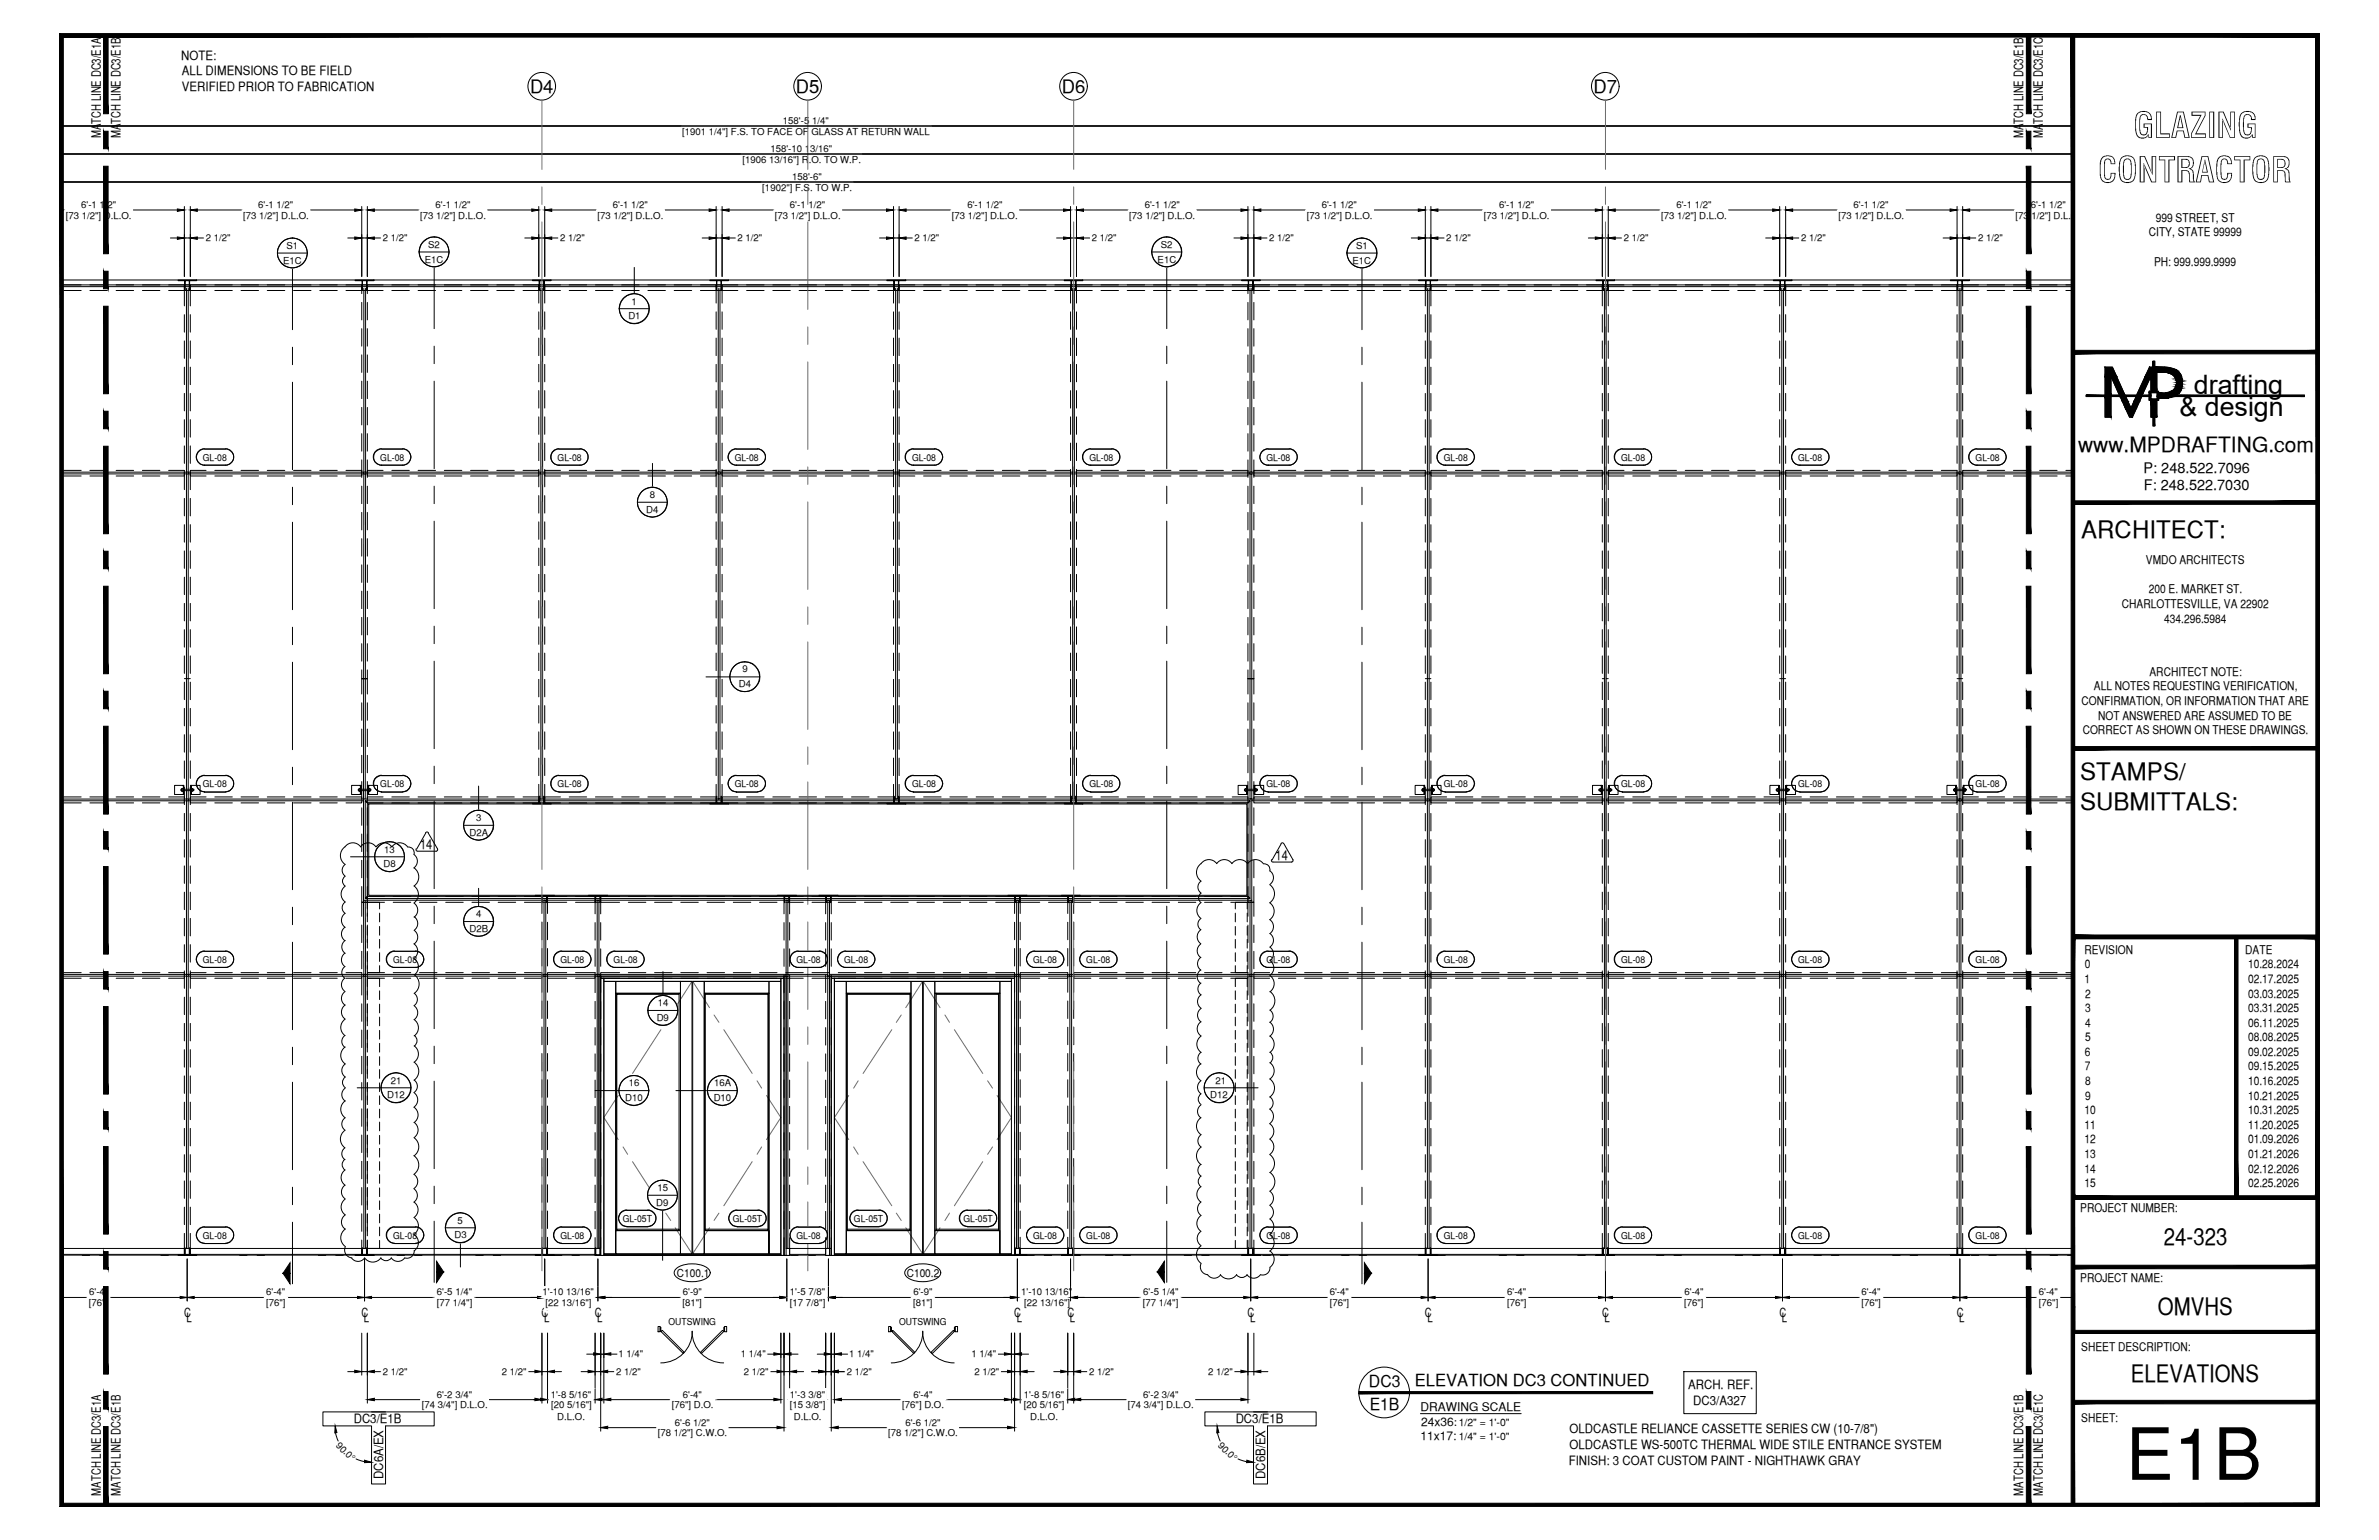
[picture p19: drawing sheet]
<svg xmlns="http://www.w3.org/2000/svg" width="432mm" height="279mm" viewBox="0 0 432 279" stroke-linecap="round" stroke-linejoin="round" font-family="sans-serif">
<defs><g id="words">
<text font-size="13.1" x="385.8" y="268.5">E1B</text>
<g font-size="6.3">
<text x="387.2" y="25">GLAZING</text>
<text x="380.8" y="33.1">CONTRACTOR</text>
</g>
<g font-size="4.9">
<text x="398.2" y="71.5">drafting</text>
<text x="395.6" y="75.5">&amp; design</text>
</g>
<g font-size="4.4">
<text x="377.8" y="97.5">ARCHITECT:</text>
<text x="377.6" y="141.5">STAMPS/</text>
<text x="377.6" y="146.9">SUBMITTALS:</text>
<text x="392.7" y="225.8">24-323</text>
<text x="391.7" y="238.5">OMVHS</text>
<text x="386.8" y="250.7">ELEVATIONS</text>
</g>
<text font-size="3.8" x="377.2" y="82">www.MPDRAFTING.com</text>
<g font-size="3.3">
<text x="96.2" y="16.9">D4</text>
<text x="144.5" y="16.8">D5</text>
<text x="192.7" y="16.8">D6</text>
<text x="289.2" y="16.9">D7</text>
</g>
<g font-size="3">
<text x="248.5" y="251.6">DC3</text>
<text x="256.8" y="251.4">ELEVATION DC3 CONTINUED</text>
<text x="248.6" y="255.8">E1B</text>
</g>
<g font-size="2.6">
<text x="389.1" y="85.8">P: 248.522.7096</text>
<text x="389.1" y="89">F: 248.522.7030</text>
</g>
<g font-size="2.5">
<text x="76.3" y="154.1">14</text>
<text x="231.5" y="156">14</text>
</g>
<g font-size="2.3">
<text x="32.9" y="10.8">NOTE:</text>
<text x="33" y="13.7">ALL DIMENSIONS TO BE FIELD</text>
<text x="33" y="16.5">VERIFIED PRIOR TO FABRICATION</text>
<text x="18.3" y="25.1" transform="rotate(-90 18.3 25.1)">MATCH LINE DC3/E1A</text>
<text x="21.8" y="25.1" transform="rotate(-90 21.8 25.1)">MATCH LINE DC3/E1B</text>
<text x="367.2" y="25.1" transform="rotate(-90 367.2 25.1)">MATCH LINE DC3/E1B</text>
<text x="370.8" y="25.1" transform="rotate(-90 370.8 25.1)">MATCH LINE DC3/E1C</text>
<text x="33.4" y="239">C</text>
<text x="33.8" y="239.8">L</text>
<text x="65.6" y="239">C</text>
<text x="66" y="239.8">L</text>
<text x="98.3" y="239">C</text>
<text x="98.7" y="239.8">L</text>
<text x="107.9" y="239">C</text>
<text x="108.4" y="239.8">L</text>
<text x="184.1" y="239">C</text>
<text x="184.5" y="239.8">L</text>
<text x="193.7" y="239">C</text>
<text x="194.2" y="239.8">L</text>
<text x="226.4" y="239">C</text>
<text x="226.9" y="239.8">L</text>
<text x="258.6" y="239">C</text>
<text x="259.1" y="239.8">L</text>
<text x="290.8" y="239">C</text>
<text x="291.2" y="239.8">L</text>
<text x="323" y="239">C</text>
<text x="323.4" y="239.8">L</text>
<text x="355.2" y="239">C</text>
<text x="355.6" y="239.8">L</text>
<text x="306.4" y="252">ARCH. REF.</text>
<text x="307.3" y="254.8">DC3/A327</text>
<text x="64.2" y="258.3">DC3/E1B</text>
<text x="224.3" y="258.3">DC3/E1B</text>
<text x="284.9" y="260">OLDCASTLE RELIANCE CASSETTE SERIES CW (10-7/8&quot;)</text>
<text x="284.9" y="262.9">OLDCASTLE WS-500TC THERMAL WIDE STILE ENTRANCE SYSTEM</text>
<text x="69.5" y="268.4" transform="rotate(-90 69.5 268.4)">DC6A/EX</text>
<text x="229.6" y="268.4" transform="rotate(-90 229.6 268.4)">DC6B/EX</text>
<text x="284.7" y="265.7">FINISH: 3 COAT CUSTOM PAINT - NIGHTHAWK GRAY</text>
<text x="18.3" y="271.3" transform="rotate(-90 18.3 271.3)">MATCH LINE DC3/E1A</text>
<text x="21.8" y="271.3" transform="rotate(-90 21.8 271.3)">MATCH LINE DC3/E1B</text>
<text x="367.2" y="271.3" transform="rotate(-90 367.2 271.3)">MATCH LINE DC3/E1B</text>
<text x="370.8" y="271.3" transform="rotate(-90 370.8 271.3)">MATCH LINE DC3/E1C</text>
</g>
<g font-size="2.2">
<text x="391.3" y="40.2">999 STREET, ST</text>
<text x="390" y="42.9">CITY, STATE 99999</text>
<text x="391" y="48.2">PH: 999.999.9999</text>
<text x="389.5" y="102.3">VMDO ARCHITECTS</text>
<text x="390" y="107.6">200 E. MARKET ST.</text>
<text x="385.1" y="110.3">CHARLOTTESVILLE, VA 22902</text>
<text x="392.8" y="113">434.296.5984</text>
<text x="380" y="125.2">ALL NOTES REQUESTING VERIFICATION,</text>
<text x="390.1" y="122.6">ARCHITECT NOTE:</text>
<text x="377.8" y="127.9">CONFIRMATION, OR INFORMATION THAT ARE</text>
<text x="380.8" y="130.6">NOT ANSWERED ARE ASSUMED TO BE</text>
<text x="378" y="133.2">CORRECT AS SHOWN ON THESE DRAWINGS.</text>
<text x="378.3" y="173">REVISION</text>
<text x="407.5" y="173">DATE</text>
<text x="378.3" y="178.3">1</text>
<text x="378.4" y="175.7">0</text>
<text x="408" y="175.7">10.28.2024</text>
<text x="408" y="178.3">02.17.2025</text>
<text x="378.5" y="181">2</text>
<text x="378.5" y="183.6">3</text>
<text x="408" y="181">03.03.2025</text>
<text x="408" y="183.6">03.31.2025</text>
<text x="378.4" y="191.6">6</text>
<text x="378.5" y="186.2">4</text>
<text x="378.5" y="188.9">5</text>
<text x="408" y="186.2">06.11.2025</text>
<text x="408" y="188.9">08.08.2025</text>
<text x="408" y="191.6">09.02.2025</text>
<text x="378.4" y="194.2">7</text>
<text x="378.5" y="196.8">8</text>
<text x="408" y="194.2">09.15.2025</text>
<text x="408" y="196.8">10.16.2025</text>
<text x="378.3" y="202.1">10</text>
<text x="378.5" y="199.5">9</text>
<text x="408" y="199.5">10.21.2025</text>
<text x="408" y="202.1">10.31.2025</text>
<text x="378.3" y="204.8">11</text>
<text x="378.3" y="207.5">12</text>
<text x="408" y="204.8">11.20.2025</text>
<text x="408" y="207.5">01.09.2026</text>
<text x="378.3" y="210.1">13</text>
<text x="378.3" y="212.7">14</text>
<text x="378.3" y="215.4">15</text>
<text x="408" y="210.1">01.21.2026</text>
<text x="408" y="212.7">02.12.2026</text>
<text x="408" y="215.4">02.25.2026</text>
<text x="377.6" y="219.9">PROJECT NUMBER:</text>
<text x="377.6" y="232.5">PROJECT NAME:</text>
<text x="377.8" y="245.2">SHEET DESCRIPTION:</text>
<text x="257.8" y="256">DRAWING SCALE</text>
<text x="377.8" y="257.9">SHEET:</text>
<text x="257.8" y="261.3">11x17:</text>
<text x="257.9" y="258.6">24x36:</text>
</g>
<g font-size="2">
<text x="122.9" y="231.7">C100.1</text>
<text x="164.6" y="231.7">C100.2</text>
</g>
<g font-size="1.9">
<text x="264.8" y="258.8">1/2&quot; = 1'-0&quot;</text>
<text x="264.8" y="261.3">1/4&quot; = 1'-0&quot;</text>
</g>
<g font-size="1.7">
<text x="142.1" y="22.5">158'-5 1/4&quot;</text>
<text x="123.8" y="24.4">[1901 1/4&quot;] F.S. TO FACE OF GLASS AT RETURN WALL</text>
<text x="134.7" y="29.5">[1906 13/16&quot;] R.O. TO W.P.</text>
<text x="139.8" y="27.6">158'-10 13/16&quot;</text>
<text x="138.4" y="34.6">[1902&quot;] F.S. TO W.P.</text>
<text x="143.8" y="32.7">158'-6&quot;</text>
<text x="11.9" y="39.7">[73 1/2&quot;] D.L.O.</text>
<text x="14.7" y="37.8">6'-1 1/2&quot;</text>
<text x="44.1" y="39.7">[73 1/2&quot;] D.L.O.</text>
<text x="46.9" y="37.8">6'-1 1/2&quot;</text>
<text x="76.3" y="39.7">[73 1/2&quot;] D.L.O.</text>
<text x="79.1" y="37.8">6'-1 1/2&quot;</text>
<text x="108.5" y="39.7">[73 1/2&quot;] D.L.O.</text>
<text x="111.3" y="37.8">6'-1 1/2&quot;</text>
<text x="140.7" y="39.7">[73 1/2&quot;] D.L.O.</text>
<text x="143.4" y="37.8">6'-1 1/2&quot;</text>
<text x="172.8" y="39.7">[73 1/2&quot;] D.L.O.</text>
<text x="175.6" y="37.8">6'-1 1/2&quot;</text>
<text x="205" y="39.7">[73 1/2&quot;] D.L.O.</text>
<text x="207.8" y="37.8">6'-1 1/2&quot;</text>
<text x="237.2" y="39.7">[73 1/2&quot;] D.L.O.</text>
<text x="239.9" y="37.8">6'-1 1/2&quot;</text>
<text x="269.3" y="39.7">[73 1/2&quot;] D.L.O.</text>
<text x="272.1" y="37.8">6'-1 1/2&quot;</text>
<text x="301.5" y="39.7">[73 1/2&quot;] D.L.O.</text>
<text x="304.3" y="37.8">6'-1 1/2&quot;</text>
<text x="333.7" y="39.7">[73 1/2&quot;] D.L.O.</text>
<text x="336.4" y="37.8">6'-1 1/2&quot;</text>
<text x="365.8" y="39.7">[73 1/2&quot;] D.L.O.</text>
<text x="368.6" y="37.8">6'-1 1/2&quot;</text>
<text x="37.3" y="43.8">2 1/2&quot;</text>
<text x="51.4" y="47.8">E1C</text>
<text x="52" y="45.1">S1</text>
<text x="69.5" y="43.8">2 1/2&quot;</text>
<text x="77.1" y="47.6">E1C</text>
<text x="77.7" y="45">S2</text>
<text x="101.7" y="43.8">2 1/2&quot;</text>
<text x="133.9" y="43.8">2 1/2&quot;</text>
<text x="166" y="43.8">2 1/2&quot;</text>
<text x="198.2" y="43.8">2 1/2&quot;</text>
<text x="210.1" y="47.6">E1C</text>
<text x="210.7" y="45">S2</text>
<text x="230.4" y="43.8">2 1/2&quot;</text>
<text x="245.5" y="47.8">E1C</text>
<text x="246.1" y="45.1">S1</text>
<text x="262.5" y="43.8">2 1/2&quot;</text>
<text x="294.7" y="43.8">2 1/2&quot;</text>
<text x="326.9" y="43.8">2 1/2&quot;</text>
<text x="359" y="43.8">2 1/2&quot;</text>
<text x="114" y="57.9">D1</text>
<text x="114.6" y="55.2">1</text>
<text x="36.8" y="83.6">GL-08</text>
<text x="69" y="83.6">GL-08</text>
<text x="101.2" y="83.6">GL-08</text>
<text x="133.3" y="83.6">GL-08</text>
<text x="165.5" y="83.6">GL-08</text>
<text x="197.7" y="83.6">GL-08</text>
<text x="229.9" y="83.6">GL-08</text>
<text x="262.1" y="83.6">GL-08</text>
<text x="294.3" y="83.6">GL-08</text>
<text x="326.4" y="83.6">GL-08</text>
<text x="358.6" y="83.6">GL-08</text>
<text x="117.3" y="93">D4</text>
<text x="117.9" y="90.4">8</text>
<text x="134.1" y="124.7">D4</text>
<text x="134.7" y="122">9</text>
<text x="36.8" y="142.8">GL-08</text>
<text x="69" y="142.8">GL-08</text>
<text x="101.2" y="142.8">GL-08</text>
<text x="133.3" y="142.8">GL-08</text>
<text x="165.5" y="142.8">GL-08</text>
<text x="197.7" y="142.8">GL-08</text>
<text x="229.9" y="142.8">GL-08</text>
<text x="262.1" y="142.8">GL-08</text>
<text x="294.3" y="142.8">GL-08</text>
<text x="326.4" y="142.8">GL-08</text>
<text x="358.6" y="142.8">GL-08</text>
<text x="86.4" y="149">3</text>
<text x="69.7" y="154.7">13</text>
<text x="85.2" y="151.6">D2A</text>
<text x="69.6" y="157.4">D8</text>
<text x="86.4" y="166.4">4</text>
<text x="85.2" y="169">D2B</text>
<text x="36.8" y="174.7">GL-08</text>
<text x="71.4" y="174.7">GL-08</text>
<text x="101.7" y="174.7">GL-08</text>
<text x="111.4" y="174.7">GL-08</text>
<text x="144.6" y="174.7">GL-08</text>
<text x="153.2" y="174.7">GL-08</text>
<text x="187.5" y="174.7">GL-08</text>
<text x="197.2" y="174.7">GL-08</text>
<text x="229.9" y="174.7">GL-08</text>
<text x="262.1" y="174.7">GL-08</text>
<text x="294.3" y="174.7">GL-08</text>
<text x="326.4" y="174.7">GL-08</text>
<text x="358.6" y="174.7">GL-08</text>
<text x="119.2" y="185.2">D9</text>
<text x="119.4" y="182.6">14</text>
<text x="70.9" y="196.6">21</text>
<text x="114.1" y="197.1">16</text>
<text x="129.6" y="197.1">16A</text>
<text x="220.6" y="196.6">21</text>
<text x="70.3" y="199.3">D12</text>
<text x="113.5" y="199.8">D10</text>
<text x="129.5" y="199.8">D10</text>
<text x="219.6" y="199.3">D12</text>
<text x="83.1" y="222">5</text>
<text x="113" y="221.7">GL-05T</text>
<text x="119.1" y="218.8">D9</text>
<text x="119.3" y="216.1">15</text>
<text x="133" y="221.7">GL-05T</text>
<text x="155" y="221.7">GL-05T</text>
<text x="174.9" y="221.7">GL-05T</text>
<text x="36.8" y="224.7">GL-08</text>
<text x="71.4" y="224.7">GL-08</text>
<text x="82.5" y="224.7">D3</text>
<text x="101.7" y="224.7">GL-08</text>
<text x="144.6" y="224.7">GL-08</text>
<text x="187.5" y="224.7">GL-08</text>
<text x="197.2" y="224.7">GL-08</text>
<text x="229.9" y="224.7">GL-08</text>
<text x="262.1" y="224.7">GL-08</text>
<text x="294.3" y="224.7">GL-08</text>
<text x="326.4" y="224.7">GL-08</text>
<text x="358.6" y="224.7">GL-08</text>
<text x="16.1" y="237">[76&quot;]</text>
<text x="16.2" y="235">6'-4&quot;</text>
<text x="48.3" y="235">6'-4&quot;</text>
<text x="48.3" y="237">[76&quot;]</text>
<text x="79.3" y="235">6'-5 1/4&quot;</text>
<text x="79.3" y="237">[77 1/4&quot;]</text>
<text x="98.5" y="235">1'-10 13/16&quot;</text>
<text x="99" y="237">[22 13/16&quot;]</text>
<text x="123.9" y="237">[81&quot;]</text>
<text x="124" y="235">6'-9&quot;</text>
<text x="143.4" y="235">1'-5 7/8&quot;</text>
<text x="143.4" y="237">[17 7/8&quot;]</text>
<text x="165.7" y="237">[81&quot;]</text>
<text x="165.8" y="235">6'-9&quot;</text>
<text x="185.4" y="235">1'-10 13/16&quot;</text>
<text x="185.9" y="237">[22 13/16&quot;]</text>
<text x="207.5" y="237">[77 1/4&quot;]</text>
<text x="207.5" y="235">6'-5 1/4&quot;</text>
<text x="241.4" y="235">6'-4&quot;</text>
<text x="241.4" y="237">[76&quot;]</text>
<text x="273.6" y="235">6'-4&quot;</text>
<text x="273.6" y="237">[76&quot;]</text>
<text x="305.7" y="237">[76&quot;]</text>
<text x="305.8" y="235">6'-4&quot;</text>
<text x="337.9" y="235">6'-4&quot;</text>
<text x="337.9" y="237">[76&quot;]</text>
<text x="370.1" y="235">6'-4&quot;</text>
<text x="370.1" y="237">[76&quot;]</text>
<text x="121.3" y="240.5">OUTSWING</text>
<text x="163.2" y="240.5">OUTSWING</text>
<text x="69.5" y="249.4">2 1/2&quot;</text>
<text x="91.1" y="249.4">2 1/2&quot;</text>
<text x="111.8" y="249.4">2 1/2&quot;</text>
<text x="112.3" y="246.3">1 1/4&quot;</text>
<text x="134.5" y="246.3">1 1/4&quot;</text>
<text x="135" y="249.4">2 1/2&quot;</text>
<text x="153.7" y="249.4">2 1/2&quot;</text>
<text x="154.1" y="246.3">1 1/4&quot;</text>
<text x="176.3" y="246.3">1 1/4&quot;</text>
<text x="176.8" y="249.4">2 1/2&quot;</text>
<text x="197.7" y="249.4">2 1/2&quot;</text>
<text x="219.3" y="249.4">2 1/2&quot;</text>
<text x="76.6" y="255.5">[74 3/4&quot;] D.L.O.</text>
<text x="79.3" y="253.6">6'-2 3/4&quot;</text>
<text x="99.9" y="253.6">1'-8 5/16&quot;</text>
<text x="100" y="255.5">[20 5/16&quot;]</text>
<text x="101.2" y="257.6">D.L.O.</text>
<text x="121.9" y="255.5">[76&quot;] D.O.</text>
<text x="124" y="253.6">6'-4&quot;</text>
<text x="143.4" y="253.6">1'-3 3/8&quot;</text>
<text x="143.4" y="255.5">[15 3/8&quot;]</text>
<text x="144.1" y="257.6">D.L.O.</text>
<text x="163.8" y="255.5">[76&quot;] D.O.</text>
<text x="165.8" y="253.6">6'-4&quot;</text>
<text x="185.8" y="253.6">1'-8 5/16&quot;</text>
<text x="185.8" y="255.5">[20 5/16&quot;]</text>
<text x="187" y="257.6">D.L.O.</text>
<text x="204.7" y="255.5">[74 3/4&quot;] D.L.O.</text>
<text x="207.5" y="253.6">6'-2 3/4&quot;</text>
<text x="60.9" y="262.3" transform="rotate(45 60.9 262.3)">90.0°</text>
<text x="119.4" y="260.6">[78 1/2&quot;] C.W.O.</text>
<text x="122.5" y="258.6">6'-6 1/2&quot;</text>
<text x="161.2" y="260.6">[78 1/2&quot;] C.W.O.</text>
<text x="164.3" y="258.6">6'-6 1/2&quot;</text>
<text x="221" y="262.3" transform="rotate(45 221 262.3)">90.0°</text>
</g>
</g></defs>
<!-- layer: ROUGH OPENING -->
<path d="M11.2 50.8h365M66.9 145.9h159.4v16.5h-159.4zM11.2 227.8h365" fill="none" stroke="#000" stroke-width=".18"/>
<!-- layer: DIM -->
<g fill="none" stroke="#000" stroke-width=".18">
<path d="M11.2 27.9h365M11.2 33h365M11.2 38.1h.5M11.2 22.9h365M24.1 38.1h8.1M33.5 37.5v12.7M34.5 37.5v12.7M35.8 38.1h8.1M56.3 38.1h8.1M65.7 37.5v12.7M66.7 37.5v12.7M67.9 38.1h8.2"/>
<path d="M88.4 38.1h8.1M97.8 37.5v12.7M98.9 37.5v12.7M100.1 38.1h8.2M120.6 38.1h8.1M130 37.5v12.7M131.1 37.5v12.7M132.3 38.1h8.2M152.8 38.1h8.1M162.2 37.5v12.7M163.2 37.5v12.7M164.5 38.1h8.1"/>
<path d="M184.9 38.1h8.1M194.3 37.5v12.7M195.4 37.5v12.7M196.7 38.1h8.1M217.1 38.1h8.1M226.5 37.5v12.7M227.6 37.5v12.7M228.9 38.1h8.1M249.3 38.1h8.1M258.7 37.5v12.7M259.7 37.5v12.7M261 38.1h8.1"/>
<path d="M281.4 38.1h8.2M290.8 37.5v12.7M291.9 37.5v12.7M293.2 38.1h8.1M313.6 38.1h8.2M323 37.5v12.7M324.1 37.5v12.7M325.4 38.1h8.1M345.8 38.1h8.1M355.2 37.5v12.7M356.2 37.5v12.7M357.5 38.1h8.1"/>
<path d="M30.9 43.2h1.3M33.5 43.2h1M35.8 43.2h1.3M63.1 43.2h1.3M65.7 43.2h1M67.9 43.2h1.3M95.2 43.2h1.3M97.8 43.2h1.1M100.1 43.2h1.3M127.4 43.2h1.3M130 43.2h1.1M132.3 43.2h1.3"/>
<path d="M159.6 43.2h1.3M162.2 43.2h1M164.5 43.2h1.2M191.8 43.2h1.2M194.3 43.2h1.1M196.7 43.2h1.2M224 43.2h1.2M226.5 43.2h1.1M228.9 43.2h1.2M256.2 43.2h1.2M258.7 43.2h1M261 43.2h1.3"/>
<path d="M288.3 43.2h1.3M290.8 43.2h1.1M293.2 43.2h1.2M320.5 43.2h1.3M323 43.2h1.1M325.4 43.2h1.2M352.7 43.2h1.2M355.2 43.2h1M357.5 43.2h1.3M11.2 235.4h4.7M19.9 235.4h12.8M34 228.4v7.6"/>
<path d="M35.2 235.4h12.9M52.1 235.4h12.8M66.2 228.4v7.6M67.4 235.4h11.7M85.9 235.4h11.7M98.9 235.4h9.6M98.9 228.4v7.6M108.5 228.4v7.6M109.8 235.4h13.9M127.6 235.4h13.9M142.8 235.4h.4M142.8 228.4v7.6"/>
<path d="M150 235.4h.4M150.4 228.4v7.6M151.6 235.4h13.9M169.5 235.4h13.9M184.7 235.4h9.6M184.7 228.4v7.6M194.3 228.4v7.6M195.6 235.4h11.7M214.1 235.4h11.6M227 228.4v7.6M228.3 235.4h12.9M245.1 235.4h12.8"/>
<path d="M259.2 228.4v7.6M260.5 235.4h12.8M277.2 235.4h12.9M291.4 228.4v7.6M292.7 235.4h12.8M309.4 235.4h12.9M323.5 228.4v7.6M324.8 235.4h12.9M341.6 235.4h12.9M355.7 228.4v7.6M357 235.4h12.8M373.8 235.4h2.4"/>
<path d="M63.1 248.9h1.3M65.7 241.9v7.6M65.7 248.9h1M66.7 241.9v12.7M67.9 248.9h1.3M67.9 253.9h8.4M88.6 253.9h9.5M95.8 248.9h1.3M98.4 248.9h1M98.4 241.9v12.7M99.4 253.9h.4M99.4 241.9v12.7"/>
<path d="M100.6 248.9h1.3M105.5 248.9h1.2M106.5 245.7h1.3M107.6 253.9h.4M108 248.9h1M108 241.9v12.7M109 241.9v17.8M109 245.7h.6M109.3 253.9h1.3M109.6 241.9v12.7M110.3 248.9h1.3M110.3 259h8.9"/>
<path d="M110.9 253.9h10.8M110.9 245.7h1.2M129.7 253.9h10.8M132.1 259h8.9M139.2 245.7h1.3M139.8 248.9h1.2M141.7 241.9v12.7M141.7 245.7h.6M142.3 248.9h1M142.3 241.9v17.8M143.3 241.9v12.7M143.6 245.7h1.2"/>
<path d="M144.6 248.9h1.3M144.6 253.9h4M147.3 248.9h1.3M148.3 245.7h1.3M149.9 248.9h1M149.9 241.9v12.7M150.9 241.9v17.8M150.9 245.7h.5M151.4 241.9v12.7M152.1 248.9h1.3M152.1 259h8.9M152.7 253.9h10.8"/>
<path d="M152.7 245.7h1.3M171.5 253.9h10.8M174 259h8.9M181 245.7h1.3M181.6 248.9h1.3M182.6 253.9h1.3M183.6 245.7h.5M183.6 241.9v12.7M184.1 248.9h1.1M184.1 241.9v17.8M185.2 253.9h.4M185.2 241.9v12.7"/>
<path d="M185.4 245.7h1.3M186.4 248.9h1.3M191.3 248.9h1.2M193.4 253.9h.4M193.8 248.9h1.1M193.8 241.9v12.7M194.9 241.9v12.7M195.1 253.9h9.4M196.2 248.9h1.2M216.9 253.9h8.3M224 248.9h1.2M226.5 241.9v12.7"/>
<path d="M226.5 248.9h1.1M227.6 241.9v7.6M228.9 248.9h1.2"/>
</g>
<g fill="#fff" stroke="#fff" stroke-width=".18">
<path d="M139.7 26v1.9l11.6-1.9zM139.7 27.9l11.6-1.9v1.9z"/>
<path d="M134.5 27.9v2.3l21.9-2.3zM134.5 30.2l21.9-2.3v2.3z"/>
<path d="M143.6 31.1v1.9l5.8-1.9zM143.6 33l5.8-1.9v1.9z"/>
<path d="M138.2 33v2.3l16.6-2.3zM138.2 35.3l16.6-2.3v2.3z"/>
<path d="M14.5 36.2v1.9l6.8-1.9zM14.5 38.1l6.8-1.9v1.9z"/>
<path d="M11.7 38.1v2.3l12.4-2.3zM11.7 40.4l12.4-2.3v2.3z"/>
<path d="M15.9 233.4v2l4-2zM15.9 235.4l4-2v2z"/>
<path d="M15.9 235.4v2.3l4-2.3zM15.9 237.7l4-2.3v2.3z"/>
<path d="M37.1 42.2v2l4.9-2zM37.1 44.2l4.9-2v2z"/>
<path d="M46.7 36.2v1.9l6.8-1.9zM46.7 38.1l6.8-1.9v1.9z"/>
<path d="M43.9 38.1v2.3l12.4-2.3zM43.9 40.4l12.4-2.3v2.3z"/>
<path d="M48.1 233.4v2l4-2zM48.1 235.4l4-2v2z"/>
<path d="M48.1 235.4v2.3l4-2.3zM48.1 237.7l4-2.3v2.3z"/>
<path d="M69.2 42.2v2l5-2zM69.2 44.2l5-2v2z"/>
<path d="M78.8 36.2v1.9l6.9-1.9zM78.8 38.1l6.9-1.9v1.9z"/>
<path d="M76.1 38.1v2.3l12.3-2.3zM76.1 40.4l12.3-2.3v2.3z"/>
<path d="M79.1 233.4v2l6.8-2zM79.1 235.4l6.8-2v2z"/>
<path d="M79.1 235.4v2.3l6.8-2.3zM79.1 237.7l6.8-2.3v2.3z"/>
<path d="M101.4 42.2v2l5-2zM101.4 44.2l5-2v2z"/>
<path d="M111 36.2v1.9l6.9-1.9zM111 38.1l6.9-1.9v1.9z"/>
<path d="M108.3 38.1v2.3l12.3-2.3zM108.3 40.4l12.3-2.3v2.3z"/>
<path d="M98.4 233.4v2l9.6-2zM98.4 235.4l9.6-2v2z"/>
<path d="M98.8 235.4v2.3l8.8-2.3zM98.8 237.7l8.8-2.3v2.3z"/>
<path d="M133.6 42.2v2l5-2zM133.6 44.2l5-2v2z"/>
<path d="M143.2 36.2v1.9l6.8-1.9zM143.2 38.1l6.8-1.9v1.9z"/>
<path d="M140.5 38.1v2.3l12.3-2.3zM140.5 40.4l12.3-2.3v2.3z"/>
<path d="M123.7 233.4v2l3.9-2zM123.7 235.4l3.9-2v2z"/>
<path d="M123.7 235.4v2.3l3.9-2.3zM123.7 237.7l3.9-2.3v2.3z"/>
<path d="M165.7 42.2v2l5.1-2zM165.7 44.2l5.1-2v2z"/>
<path d="M175.3 36.2v1.9l6.9-1.9zM175.3 38.1l6.9-1.9v1.9z"/>
<path d="M172.6 38.1v2.3l12.3-2.3zM172.6 40.4l12.3-2.3v2.3z"/>
<path d="M185.2 233.4v2l9.7-2zM185.2 235.4l9.7-2v2z"/>
<path d="M185.6 235.4v2.3l8.8-2.3zM185.6 237.7l8.8-2.3v2.3z"/>
<path d="M197.9 42.2v2l5-2zM197.9 44.2l5-2v2z"/>
<path d="M207.5 36.2v1.9l6.9-1.9zM207.5 38.1l6.9-1.9v1.9z"/>
<path d="M204.8 38.1v2.3l12.3-2.3zM204.8 40.4l12.3-2.3v2.3z"/>
<path d="M207.3 233.4v2l6.8-2zM207.3 235.4l6.8-2v2z"/>
<path d="M207.3 235.4v2.3l6.8-2.3zM207.3 237.7l6.8-2.3v2.3z"/>
<path d="M230.1 42.2v2l5-2zM230.1 44.2l5-2v2z"/>
<path d="M239.7 36.2v1.9l6.8-1.9zM239.7 38.1l6.8-1.9v1.9z"/>
<path d="M237 38.1v2.3l12.3-2.3zM237 40.4l12.3-2.3v2.3z"/>
<path d="M241.2 233.4v2l3.9-2zM241.2 235.4l3.9-2v2z"/>
<path d="M241.2 235.4v2.3l3.9-2.3zM241.2 237.7l3.9-2.3v2.3z"/>
<path d="M262.3 42.2v2l5-2zM262.3 44.2l5-2v2z"/>
<path d="M271.8 36.2v1.9l6.9-1.9zM271.8 38.1l6.9-1.9v1.9z"/>
<path d="M269.1 38.1v2.3l12.3-2.3zM269.1 40.4l12.3-2.3v2.3z"/>
<path d="M273.3 233.4v2l3.9-2zM273.3 235.4l3.9-2v2z"/>
<path d="M273.3 235.4v2.3l3.9-2.3zM273.3 237.7l3.9-2.3v2.3z"/>
<path d="M294.4 42.2v2l5-2zM294.4 44.2l5-2v2z"/>
<path d="M304 36.2v1.9l6.9-1.9zM304 38.1l6.9-1.9v1.9z"/>
<path d="M301.3 38.1v2.3l12.3-2.3zM301.3 40.4l12.3-2.3v2.3z"/>
<path d="M305.5 233.4v2l3.9-2zM305.5 235.4l3.9-2v2z"/>
<path d="M305.5 235.4v2.3l3.9-2.3zM305.5 237.7l3.9-2.3v2.3z"/>
<path d="M326.6 42.2v2l5-2zM326.6 44.2l5-2v2z"/>
<path d="M336.2 36.2v1.9l6.8-1.9zM336.2 38.1l6.8-1.9v1.9z"/>
<path d="M333.5 38.1v2.3l12.3-2.3zM333.5 40.4l12.3-2.3v2.3z"/>
<path d="M337.7 233.4v2l3.9-2zM337.7 235.4l3.9-2v2z"/>
<path d="M337.7 235.4v2.3l3.9-2.3zM337.7 237.7l3.9-2.3v2.3z"/>
<path d="M358.8 42.2v2l5-2zM358.8 44.2l5-2v2z"/>
<path d="M368.4 36.2v1.9l6.8-1.9zM368.4 38.1l6.8-1.9v1.9z"/>
<path d="M365.6 40.4h10.6v-2.3zM365.6 38.1h10.6l-10.6 2.3z"/>
<path d="M369.8 233.4v2l4-2zM369.8 235.4l4-2v2z"/>
<path d="M369.8 235.4v2.3l4-2.3zM369.8 237.7l4-2.3v2.3z"/>
<path d="M142 21v1.9l8.7-1.9zM142 22.9l8.7-1.9v1.9z"/>
<path d="M123.6 22.9v2.2l45.4-2.2zM123.6 25.1l45.4-2.2v2.2z"/>
<path d="M69.2 247.8v2l5-2zM69.2 249.8l5-2v2z"/>
<path d="M79.1 252v1.9l6.8-1.9zM79.1 253.9l6.8-1.9v1.9z"/>
<path d="M76.3 253.9v2.3l12.3-2.3zM76.3 256.2l12.3-2.3v2.3z"/>
<path d="M90.8 247.8v2l5-2zM90.8 249.8l5-2v2z"/>
<path d="M99.8 252v1.9l7.8-1.9zM99.8 253.9l7.8-1.9v1.9z"/>
<path d="M99.8 253.9v4.1l7.8-4.1zM99.8 258l7.8-4.1v4.1z"/>
<path d="M111.6 247.8v2l5-2zM111.6 249.8l5-2v2z"/>
<path d="M123.7 252v1.9l3.9-1.9zM123.7 253.9l3.9-1.9v1.9z"/>
<path d="M121.7 253.9v2.3l8-2.3zM121.7 256.2l8-2.3v2.3z"/>
<path d="M134.7 247.8v2l5.1-2zM134.7 249.8l5.1-2v2z"/>
<path d="M143.2 252v1.9l6.8-1.9zM143.2 253.9l6.8-1.9v1.9z"/>
<path d="M143.2 253.9v4.1l6.8-4.1zM143.2 258l6.8-4.1v4.1z"/>
<path d="M153.4 247.8v2l5-2zM153.4 249.8l5-2v2z"/>
<path d="M165.5 233.4v2l4-2zM165.5 235.4l4-2v2z"/>
<path d="M165.5 235.4v2.3l4-2.3zM165.5 237.7l4-2.3v2.3z"/>
<path d="M143.2 233.4v2l6.8-2zM143.2 235.4l6.8-2v2z"/>
<path d="M143.2 235.4v2.3l6.8-2.3zM143.2 237.7l6.8-2.3v2.3z"/>
<path d="M218.9 247.8v2l5.1-2zM218.9 249.8l5.1-2v2z"/>
<path d="M207.3 252v1.9l6.8-1.9zM207.3 253.9l6.8-1.9v1.9z"/>
<path d="M204.5 253.9v2.3l12.4-2.3zM204.5 256.2l12.4-2.3v2.3z"/>
<path d="M197.4 247.8v2l5-2zM197.4 249.8l5-2v2z"/>
<path d="M185.6 252v1.9l7.8-1.9zM185.6 253.9l7.8-1.9v1.9z"/>
<path d="M185.6 253.9v4.1l7.8-4.1zM185.6 258l7.8-4.1v4.1z"/>
<path d="M176.6 247.8v2l5-2zM176.6 249.8l5-2v2z"/>
<path d="M153.4 247.8v2l5-2zM153.4 249.8l5-2v2z"/>
<path d="M122.2 257v2l6.9-2zM122.2 259l6.9-2v2z"/>
<path d="M119.2 259v2.3l12.9-2.3zM119.2 261.3l12.9-2.3v2.3z"/>
<path d="M112.1 244.7v1.9l4.9-1.9zM112.1 246.6l4.9-1.9v1.9z"/>
<path d="M134.4 244.7v1.9l4.8-1.9zM134.4 246.6l4.8-1.9v1.9z"/>
<path d="M165.5 252v1.9l4-1.9zM165.5 253.9l4-1.9v1.9z"/>
<path d="M163.5 253.9v2.3l8-2.3zM163.5 256.2l8-2.3v2.3z"/>
<path d="M164.1 257v2l6.8-2zM164.1 259l6.8-2v2z"/>
<path d="M161 259v2.3l13-2.3zM161 261.3l13-2.3v2.3z"/>
<path d="M154 244.7v1.9l4.8-1.9zM154 246.6l4.8-1.9v1.9z"/>
<path d="M176.2 244.7v1.9l4.8-1.9zM176.2 246.6l4.8-1.9v1.9z"/>
</g>
<!-- layer: GRID LINES -->
<g fill="none" stroke="#6c6c6c" stroke-width=".18">
<path d="M98.4 18.2v12.5M146.6 18.2v12.5M194.9 18.2v12.5M291.4 18.2v12.5M98.4 33.9v3.2M146.6 33.9v3.2M194.9 33.9v3.2M291.4 33.9v3.2M98.4 40.3v15.8M98.4 59.3v3.2M146.6 40.3v15.8M146.6 59.3v3.2"/>
<path d="M194.9 40.3v15.8M194.9 59.3v3.2M291.4 40.3v15.8M291.4 59.3v3.2M98.4 65.7v15.8M146.6 65.7v15.8M194.9 65.7v15.8M291.4 65.7v15.8M98.4 84.7v3.2M98.4 91.1v15.8M146.6 84.7v3.2M146.6 91.1v15.8"/>
<path d="M194.9 84.7v3.2M194.9 91.1v15.8M291.4 84.7v3.2M291.4 91.1v15.8M98.4 110.1v3.2M98.4 116.5v15.8M146.6 110.1v3.2M146.6 116.5v15.8M194.9 110.1v3.2M194.9 116.5v15.8M291.4 110.1v3.2M291.4 116.5v15.8"/>
<path d="M98.4 135.5v3.2M146.6 135.5v3.2M194.9 135.5v3.2M291.4 135.5v3.2M98.4 141.9v15.8M146.6 141.9v15.8M194.9 141.9v15.8M291.4 141.9v15.8M98.4 160.9v3.2M98.4 167.3v15.8M146.6 160.9v3.2M146.6 167.3v15.8"/>
<path d="M194.9 160.9v3.2M194.9 167.3v15.8M291.4 160.9v3.2M291.4 167.3v15.8M98.4 186.3v3.2M98.4 192.7v15.8M146.6 186.3v3.2M146.6 192.7v15.8M194.9 186.3v3.2M194.9 192.7v15.8M291.4 186.3v3.2M291.4 192.7v15.8"/>
<path d="M98.4 211.7v3.2M98.4 218.1v12.5M146.6 211.7v3.2M146.6 218.1v12.5M194.9 211.7v3.2M194.9 218.1v12.5M291.4 211.7v3.2M291.4 218.1v12.5M11.2 227.8h3.6M16.4 227.8h1.6M19.6 227.8h9.5M30.7 227.8h1.6"/>
<path d="M33.8 227.8h9.6M45 227.8h1.5M48.1 227.8h9.6M59.2 227.8h1.6M62.4 227.8h9.5M73.5 227.8h1.6M76.7 227.8h9.5M87.8 227.8h1.6M91 227.8h9.5M102.1 227.8h1.6M105.3 227.8h9.5M116.4 227.8h1.6"/>
<path d="M119.6 227.8h9.5M130.7 227.8h1.6M133.9 227.8h9.5M145 227.8h1.6M148.1 227.8h9.6M159.3 227.8h1.5M162.4 227.8h9.6M173.5 227.8h1.6M176.7 227.8h9.5M187.8 227.8h1.6M191 227.8h9.5M202.1 227.8h1.6"/>
<path d="M205.3 227.8h9.5M216.4 227.8h1.6M219.6 227.8h9.5M230.7 227.8h1.6M233.9 227.8h9.5M245 227.8h1.6M248.2 227.8h9.5M259.3 227.8h1.6M262.4 227.8h9.6M273.6 227.8h1.5M276.7 227.8h9.6M287.8 227.8h1.6"/>
<path d="M291 227.8h9.5M302.1 227.8h1.6M305.3 227.8h9.5M316.4 227.8h1.6M319.6 227.8h9.5M330.7 227.8h1.6M333.9 227.8h9.5M345 227.8h1.6M348.2 227.8h9.5M359.3 227.8h1.6M362.5 227.8h9.5M373.6 227.8h1.6"/>
</g>
<!-- layer: COMPONENTS -->
<g fill="none" stroke="#000" stroke-width=".18">
<path d="M11.6 52.7h3.1M11.6 51.7h3.1M16.3 52.7h3.2M16.3 51.7h3.2M21.1 52.7h3.2M21.1 51.7h3.2M25.8 52.7h3.2M25.8 51.7h3.2M30.6 51.7h2.9M33.5 51.7v1h-2.9M33.5 51.7h1v3.8M33.5 52.7h1"/>
<path d="M33.5 51.7v3.8M33.5 57.1v3.2M34.5 57.1v3.2M37.4 51.7h-2.9v1h2.9M39 52.7h3.2M39 51.7h3.2M43.8 52.7h3.1M43.8 51.7h3.1M48.5 52.7h3.2M48.5 51.7h3.2M53.3 52.7h3.2M53.3 51.7h3.2"/>
<path d="M58 52.7h3.2M58 51.7h3.2M62.8 51.7h2.9M65.7 51.7v1h-2.9M65.7 51.7h1v1.6M65.7 52.7h1M65.7 51.7v1.6M65.7 54.9v3.1M65.7 59.6v3.2M66.7 54.9v3.1M66.7 59.6v3.2M69.5 51.7h-2.8v1h2.8"/>
<path d="M71.1 52.7h3.2M71.1 51.7h3.2M75.9 52.7h3.2M75.9 51.7h3.2M80.6 52.7h3.2M80.6 51.7h3.2M85.4 52.7h3.2M85.4 51.7h3.2M90.2 52.7h3.1M90.2 51.7h3.1M94.9 51.7h2.9M97.8 51.7v1h-2.9"/>
<path d="M97.8 51.7h1.1v3.3M97.8 52.7h1.1M97.8 51.7v3.3M97.8 56.6v3.2M98.9 56.6v3.2M101.7 51.7h-2.8v1h2.8M103.3 52.7h3.2M103.3 51.7h3.2M108.1 52.7h3.2M108.1 51.7h3.2M112.8 52.7h3.2M112.8 51.7h3.2"/>
<path d="M117.6 52.7h3.2M117.6 51.7h3.2M122.4 52.7h3.1M122.4 51.7h3.1M127.1 51.7h2.9M130 51.7v1h-2.9M130 51.7h1.1v3.3M130 52.7h1.1M130 51.7v3.3M130 56.6v3.2M131.1 56.6v3.2M133.9 51.7h-2.8v1h2.8"/>
<path d="M135.5 52.7h3.2M135.5 51.7h3.2M140.3 52.7h3.1M140.3 51.7h3.1M145 52.7h3.2M145 51.7h3.2M149.8 52.7h3.2M149.8 51.7h3.2M154.6 52.7h3.1M154.6 51.7h3.1M159.3 51.7h2.9M162.2 51.7v1h-2.9"/>
<path d="M162.2 51.7h1v3.3M162.2 52.7h1M162.2 51.7v3.3M162.2 56.6v3.2M163.2 56.6v3.2M166.1 51.7h-2.9v1h2.9M167.6 52.7h3.2M167.6 51.7h3.2M172.4 52.7h3.2M172.4 51.7h3.2M177.2 52.7h3.1M177.2 51.7h3.1"/>
<path d="M181.9 52.7h3.2M181.9 51.7h3.2M186.7 52.7h3.2M186.7 51.7h3.2M191.5 51.7h2.8M194.3 51.7v1h-2.8M194.3 51.7h1.1v3.3M194.3 52.7h1.1M194.3 51.7v3.3M194.3 56.6v3.2M195.4 56.6v3.2M198.2 51.7h-2.8v1h2.8"/>
<path d="M199.8 52.7h3.2M199.8 51.7h3.2M204.6 52.7h3.2M204.6 51.7h3.2M209.4 52.7h3.1M209.4 51.7h3.1M214.1 52.7h3.2M214.1 51.7h3.2M218.9 52.7h3.2M218.9 51.7h3.2M223.6 51.7h2.9v1h-2.9M226.5 53.3v-1.6h1.1v1.6"/>
<path d="M226.5 52.7h1.1M226.5 54.9v3.1M226.5 59.6v3.2M227.6 54.9v3.1M227.6 59.6v3.2M230.4 51.7h-2.8v1h2.8M232 52.7h3.2M232 51.7h3.2M236.8 52.7h3.2M236.8 51.7h3.2M241.6 52.7h3.1M241.6 51.7h3.1"/>
<path d="M246.3 52.7h3.2M246.3 51.7h3.2M251.1 52.7h3.2M251.1 51.7h3.2M255.8 51.7h2.9M258.7 51.7v1h-2.9M258.7 51.7h1v3.8M258.7 52.7h1M258.7 51.7v3.8M258.7 57.1v3.2M259.7 57.1v3.2M262.6 51.7h-2.9v1h2.9"/>
<path d="M264.2 52.7h3.1M264.2 51.7h3.1M268.9 52.7h3.2M268.9 51.7h3.2M273.7 52.7h3.2M273.7 51.7h3.2M278.4 52.7h3.2M278.4 51.7h3.2M283.2 52.7h3.2M283.2 51.7h3.2M288 51.7h2.8M290.8 51.7v1h-2.8"/>
<path d="M290.8 51.7h1.1v3.8M290.8 52.7h1.1M290.8 51.7v3.8M290.8 57.1v3.2M291.9 57.1v3.2M294.8 51.7h-2.9v1h2.9M296.4 52.7h3.1M296.4 51.7h3.1M301.1 52.7h3.2M301.1 51.7h3.2M305.9 52.7h3.2M305.9 51.7h3.2"/>
<path d="M310.6 52.7h3.2M310.6 51.7h3.2M315.4 52.7h3.2M315.4 51.7h3.2M320.2 51.7h2.8M323 51.7v1h-2.8M323 51.7h1.1v3.8M323 52.7h1.1M323 51.7v3.8M323 57.1v3.2M324.1 57.1v3.2M327 51.7h-2.9v1h2.9"/>
<path d="M328.5 52.7h3.2M328.5 51.7h3.2M333.3 52.7h3.2M333.3 51.7h3.2M338.1 52.7h3.1M338.1 51.7h3.1M342.8 52.7h3.2M342.8 51.7h3.2M347.6 52.7h3.2M347.6 51.7h3.2M352.4 51.7h2.8M355.2 51.7v1h-2.8"/>
<path d="M355.2 51.7h1v3.8M355.2 52.7h1M355.2 51.7v3.8M355.2 57.1v3.2M356.2 57.1v3.2M359.1 51.7h-2.9v1h2.9M360.7 52.7h3.2M360.7 51.7h3.2M365.4 52.7h3.2M365.4 51.7h3.2M370.2 52.7h3.2M370.2 51.7h3.2"/>
<path d="M375 52.7h1.2M375 51.7h1.2M33.5 61.8v3.2M33.5 66.6v3.2M33.5 71.4v3.1M33.5 76.1v3.2M34.5 61.8v3.2M34.5 66.6v3.2M34.5 71.4v3.1M34.5 76.1v3.2M65.7 64.4v3.2M65.7 69.2v3.1"/>
<path d="M65.7 73.9v3.2M65.7 78.7v3.2M66.7 64.4v3.2M66.7 69.2v3.1M66.7 73.9v3.2M66.7 78.7v3.2M97.8 61.3v3.2M97.8 66.1v3.2M97.8 70.9v3.1M97.8 75.6v3.2M98.9 61.3v3.2M98.9 66.1v3.2"/>
<path d="M98.9 70.9v3.1M98.9 75.6v3.2M130 61.3v3.2M130 66.1v3.2M130 70.9v3.1M130 75.6v3.2M131.1 61.3v3.2M131.1 66.1v3.2M131.1 70.9v3.1M131.1 75.6v3.2M162.2 61.3v3.2M162.2 66.1v3.2"/>
<path d="M162.2 70.9v3.1M162.2 75.6v3.2M163.2 61.3v3.2M163.2 66.1v3.2M163.2 70.9v3.1M163.2 75.6v3.2M194.3 61.3v3.2M194.3 66.1v3.2M194.3 70.9v3.1M194.3 75.6v3.2M195.4 61.3v3.2M195.4 66.1v3.2"/>
<path d="M195.4 70.9v3.1M195.4 75.6v3.2M226.5 64.4v3.2M226.5 69.2v3.1M226.5 73.9v3.2M226.5 78.7v3.2M227.6 64.4v3.2M227.6 69.2v3.1M227.6 73.9v3.2M227.6 78.7v3.2M258.7 61.8v3.2M258.7 66.6v3.2"/>
<path d="M258.7 71.4v3.1M258.7 76.1v3.2M259.7 61.8v3.2M259.7 66.6v3.2M259.7 71.4v3.1M259.7 76.1v3.2M290.8 61.8v3.2M290.8 66.6v3.2M290.8 71.4v3.1M290.8 76.1v3.2M291.9 61.8v3.2M291.9 66.6v3.2"/>
<path d="M291.9 71.4v3.1M291.9 76.1v3.2M323 61.8v3.2M323 66.6v3.2M323 71.4v3.1M323 76.1v3.2M324.1 61.8v3.2M324.1 66.6v3.2M324.1 71.4v3.1M324.1 76.1v3.2M355.2 61.8v3.2M355.2 66.6v3.2"/>
<path d="M355.2 71.4v3.1M355.2 76.1v3.2M356.2 61.8v3.2M356.2 66.6v3.2M356.2 71.4v3.1M356.2 76.1v3.2M11.6 86.4h3.1M11.6 85.3h3.1M16.3 86.4h3.2M16.3 85.3h3.2M21.1 86.4h3.2M21.1 85.3h3.2"/>
<path d="M25.8 86.4h3.2M25.8 85.3h3.2M30.6 85.3h2.9v1.1h-2.9M33.5 80.9v3.2M33.5 85.7v3.1M33.5 90.4v3.2M33.5 95.2v3.2M33.5 99.9v3.2M34.5 80.9v3.2M34.5 85.7v3.1M34.5 90.4v3.2M34.5 95.2v3.2"/>
<path d="M34.5 99.9v3.2M37.4 85.3h-2.9v1.1h2.9M39 86.4h3.2M39 85.3h3.2M43.8 86.4h3.1M43.8 85.3h3.1M48.5 86.4h3.2M48.5 85.3h3.2M53.3 86.4h3.2M53.3 85.3h3.2M58 86.4h3.2M58 85.3h3.2"/>
<path d="M62.8 85.3h2.9v1.1h-2.9M65.7 83.4v3.2M65.7 88.2v3.2M65.7 93v3.1M65.7 97.7v3.2M66.7 83.4v3.2M66.7 88.2v3.2M66.7 93v3.1M66.7 97.7v3.2M69.5 85.3h-2.8v1.1h2.8M71.1 86.4h3.2M71.1 85.3h3.2"/>
<path d="M75.9 86.4h3.2M75.9 85.3h3.2M80.6 86.4h3.2M80.6 85.3h3.2M85.4 86.4h3.2M85.4 85.3h3.2M90.2 86.4h3.1M90.2 85.3h3.1M94.9 85.3h2.9v1.1h-2.9M97.8 80.4v3.2M97.8 85.2v3.1M97.8 89.9v3.2"/>
<path d="M97.8 94.7v3.2M97.8 99.4v3.2M98.9 80.4v3.2M98.9 85.2v3.1M98.9 89.9v3.2M98.9 94.7v3.2M98.9 99.4v3.2M101.7 85.3h-2.8v1.1h2.8M103.3 86.4h3.2M103.3 85.3h3.2M108.1 86.4h3.2M108.1 85.3h3.2"/>
<path d="M112.8 86.4h3.2M112.8 85.3h3.2M117.6 86.4h3.2M117.6 85.3h3.2M122.4 86.4h3.1M122.4 85.3h3.1M127.1 85.3h2.9v1.1h-2.9M130 80.4v3.2M130 85.2v3.1M130 89.9v3.2M130 94.7v3.2M130 99.4v3.2"/>
<path d="M131.1 80.4v3.2M131.1 85.2v3.1M131.1 89.9v3.2M131.1 94.7v3.2M131.1 99.4v3.2M133.9 85.3h-2.8v1.1h2.8M135.5 86.4h3.2M135.5 85.3h3.2M140.3 86.4h3.1M140.3 85.3h3.1M145 86.4h3.2M145 85.3h3.2"/>
<path d="M149.8 86.4h3.2M149.8 85.3h3.2M154.6 86.4h3.1M154.6 85.3h3.1M159.3 85.3h2.9v1.1h-2.9M162.2 80.4v3.2M162.2 85.2v3.1M162.2 89.9v3.2M162.2 94.7v3.2M162.2 99.4v3.2M163.2 80.4v3.2M163.2 85.2v3.1"/>
<path d="M163.2 89.9v3.2M163.2 94.7v3.2M163.2 99.4v3.2M166.1 85.3h-2.9v1.1h2.9M167.6 86.4h3.2M167.6 85.3h3.2M172.4 86.4h3.2M172.4 85.3h3.2M177.2 86.4h3.1M177.2 85.3h3.1M181.9 86.4h3.2M181.9 85.3h3.2"/>
<path d="M186.7 86.4h3.2M186.7 85.3h3.2M191.5 85.3h2.8v1.1h-2.8M194.3 80.4v3.2M194.3 85.2v3.1M194.3 89.9v3.2M194.3 94.7v3.2M194.3 99.4v3.2M195.4 80.4v3.2M195.4 85.2v3.1M195.4 89.9v3.2M195.4 94.7v3.2"/>
<path d="M195.4 99.4v3.2M198.2 85.3h-2.8v1.1h2.8M199.8 86.4h3.2M199.8 85.3h3.2M204.6 86.4h3.2M204.6 85.3h3.2M209.4 86.4h3.1M209.4 85.3h3.1M214.1 86.4h3.2M214.1 85.3h3.2M218.9 86.4h3.2M218.9 85.3h3.2"/>
<path d="M223.6 85.3h2.9v1.1h-2.9M226.5 83.4v3.2M226.5 88.2v3.2M226.5 93v3.1M226.5 97.7v3.2M227.6 83.4v3.2M227.6 88.2v3.2M227.6 93v3.1M227.6 97.7v3.2M230.4 85.3h-2.8v1.1h2.8M232 86.4h3.2M232 85.3h3.2"/>
<path d="M236.8 86.4h3.2M236.8 85.3h3.2M241.6 86.4h3.1M241.6 85.3h3.1M246.3 86.4h3.2M246.3 85.3h3.2M251.1 86.4h3.2M251.1 85.3h3.2M255.8 85.3h2.9v1.1h-2.9M258.7 80.9v3.2M258.7 85.7v3.1M258.7 90.4v3.2"/>
<path d="M258.7 95.2v3.2M258.7 99.9v3.2M259.7 80.9v3.2M259.7 85.7v3.1M259.7 90.4v3.2M259.7 95.2v3.2M259.7 99.9v3.2M262.6 85.3h-2.9v1.1h2.9M264.2 86.4h3.1M264.2 85.3h3.1M268.9 86.4h3.2M268.9 85.3h3.2"/>
<path d="M273.7 86.4h3.2M273.7 85.3h3.2M278.4 86.4h3.2M278.4 85.3h3.2M283.2 86.4h3.2M283.2 85.3h3.2M288 85.3h2.8v1.1h-2.8M290.8 80.9v3.2M290.8 85.7v3.1M290.8 90.4v3.2M290.8 95.2v3.2M290.8 99.9v3.2"/>
<path d="M291.9 80.9v3.2M291.9 85.7v3.1M291.9 90.4v3.2M291.9 95.2v3.2M291.9 99.9v3.2M294.8 85.3h-2.9v1.1h2.9M296.4 86.4h3.1M296.4 85.3h3.1M301.1 86.4h3.2M301.1 85.3h3.2M305.9 86.4h3.2M305.9 85.3h3.2"/>
<path d="M310.6 86.4h3.2M310.6 85.3h3.2M315.4 86.4h3.2M315.4 85.3h3.2M320.2 85.3h2.8v1.1h-2.8M323 80.9v3.2M323 85.7v3.1M323 90.4v3.2M323 95.2v3.2M323 99.9v3.2M324.1 80.9v3.2M324.1 85.7v3.1"/>
<path d="M324.1 90.4v3.2M324.1 95.2v3.2M324.1 99.9v3.2M327 85.3h-2.9v1.1h2.9M328.5 86.4h3.2M328.5 85.3h3.2M333.3 86.4h3.2M333.3 85.3h3.2M338.1 86.4h3.1M338.1 85.3h3.1M342.8 86.4h3.2M342.8 85.3h3.2"/>
<path d="M347.6 86.4h3.2M347.6 85.3h3.2M352.4 85.3h2.8v1.1h-2.8M355.2 80.9v3.2M355.2 85.7v3.1M355.2 90.4v3.2M355.2 95.2v3.2M355.2 99.9v3.2M356.2 80.9v3.2M356.2 85.7v3.1M356.2 90.4v3.2M356.2 95.2v3.2"/>
<path d="M356.2 99.9v3.2M359.1 85.3h-2.9v1.1h2.9M360.7 86.4h3.2M360.7 85.3h3.2M365.4 86.4h3.2M365.4 85.3h3.2M370.2 86.4h3.2M370.2 85.3h3.2M375 86.4h1.2M375 85.3h1.2M33.5 104.7v3.2M33.5 109.5v3.1"/>
<path d="M33.5 114.2v3.2M33.5 119v3.2M34.5 104.7v3.2M34.5 109.5v3.1M34.5 114.2v3.2M34.5 119v3.2M65.7 102.5v3.2M65.7 107.3v3.1M65.7 112v3.2M65.7 116.8v3.2M66.7 102.5v3.2M66.7 107.3v3.1"/>
<path d="M66.7 112v3.2M66.7 116.8v3.2M97.8 104.2v3.2M97.8 109v3.1M97.8 113.7v3.2M97.8 118.5v3.2M98.9 104.2v3.2M98.9 109v3.1M98.9 113.7v3.2M98.9 118.5v3.2M130 104.2v3.2M130 109v3.1"/>
<path d="M130 113.7v3.2M130 118.5v3.2M131.1 104.2v3.2M131.1 109v3.1M131.1 113.7v3.2M131.1 118.5v3.2M162.2 104.2v3.2M162.2 109v3.1M162.2 113.7v3.2M162.2 118.5v3.2M163.2 104.2v3.2M163.2 109v3.1"/>
<path d="M163.2 113.7v3.2M163.2 118.5v3.2M194.3 104.2v3.2M194.3 109v3.1M194.3 113.7v3.2M194.3 118.5v3.2M195.4 104.2v3.2M195.4 109v3.1M195.4 113.7v3.2M195.4 118.5v3.2M226.5 102.5v3.2M226.5 107.3v3.1"/>
<path d="M226.5 112v3.2M226.5 116.8v3.2M227.6 102.5v3.2M227.6 107.3v3.1M227.6 112v3.2M227.6 116.8v3.2M258.7 104.7v3.2M258.7 109.5v3.1M258.7 114.2v3.2M258.7 119v3.2M259.7 104.7v3.2M259.7 109.5v3.1"/>
<path d="M259.7 114.2v3.2M259.7 119v3.2M290.8 104.7v3.2M290.8 109.5v3.1M290.8 114.2v3.2M290.8 119v3.2M291.9 104.7v3.2M291.9 109.5v3.1M291.9 114.2v3.2M291.9 119v3.2M323 104.7v3.2M323 109.5v3.1"/>
<path d="M323 114.2v3.2M323 119v3.2M324.1 104.7v3.2M324.1 109.5v3.1M324.1 114.2v3.2M324.1 119v3.2M355.2 104.7v3.2M355.2 109.5v3.1M355.2 114.2v3.2M355.2 119v3.2M356.2 104.7v3.2M356.2 109.5v3.1"/>
<path d="M356.2 114.2v3.2M356.2 119v3.2M33.5 123.8v3.1M33.5 128.5v3.2M33.5 133.3v3.2M33.5 138v3.2M33.5 123.1h1M34.5 123.8v3.1M34.5 128.5v3.2M34.5 133.3v3.2M34.5 138v3.2M65.7 121.5v1.6h1v-1.6"/>
<path d="M65.7 127.5v3.2M65.7 132.3v3.1M65.7 137v3.2M65.7 123.1h1M66.7 123.1h-1v2.8M66.7 123.1v2.8M66.7 127.5v3.2M66.7 132.3v3.1M66.7 137v3.2M97.8 123.3v3.1M97.8 128v3.2M97.8 132.8v3.2"/>
<path d="M97.8 137.5v3.2M98.9 123.3v3.1M98.9 128v3.2M98.9 132.8v3.2M98.9 137.5v3.2M130 123.3v3.1M130 128v3.2M130 132.8v3.2M130 137.5v3.2M131.1 123.3v3.1M131.1 128v3.2M131.1 132.8v3.2"/>
<path d="M131.1 137.5v3.2M162.2 123.3v3.1M162.2 128v3.2M162.2 132.8v3.2M162.2 137.5v3.2M163.2 123.3v3.1M163.2 128v3.2M163.2 132.8v3.2M163.2 137.5v3.2M194.3 123.3v3.1M194.3 128v3.2M194.3 132.8v3.2"/>
<path d="M194.3 137.5v3.2M195.4 123.3v3.1M195.4 128v3.2M195.4 132.8v3.2M195.4 137.5v3.2M226.5 121.5v1.6h1.1v-1.6M226.5 123.1h1.1v2.8M226.5 123.1v2.8M226.5 127.5v3.2M226.5 132.3v3.1M226.5 137v3.2M226.5 123.1h1.1"/>
<path d="M227.6 127.5v3.2M227.6 132.3v3.1M227.6 137v3.2M258.7 123.8v3.1M258.7 128.5v3.2M258.7 133.3v3.2M258.7 138v3.2M258.7 123.1h1M259.7 123.8v3.1M259.7 128.5v3.2M259.7 133.3v3.2M259.7 138v3.2"/>
<path d="M290.8 123.8v3.1M290.8 128.5v3.2M290.8 133.3v3.2M290.8 138v3.2M290.8 123.1h1.1M291.9 123.8v3.1M291.9 128.5v3.2M291.9 133.3v3.2M291.9 138v3.2M323 123.8v3.1M323 128.5v3.2M323 133.3v3.2"/>
<path d="M323 138v3.2M323 123.1h1.1M324.1 123.8v3.1M324.1 128.5v3.2M324.1 133.3v3.2M324.1 138v3.2M355.2 123.8v3.1M355.2 128.5v3.2M355.2 133.3v3.2M355.2 138v3.2M355.2 123.1h1M356.2 123.8v3.1"/>
<path d="M356.2 128.5v3.2M356.2 133.3v3.2M356.2 138v3.2M11.6 145.7h3.1M11.6 144.6h3.1M16.3 145.7h3.2M16.3 144.6h3.2M21.1 145.7h3.2M21.1 144.6h3.2M25.8 145.7h3.2M25.8 144.6h3.2M30.6 144.6h2.9v1.1h-2.9"/>
<path d="M33.5 142.8v3.2M33.5 147.6v3.1M33.5 152.3v3.2M33.5 157.1v3.2M34.5 142.8v3.2M34.5 147.6v3.1M34.5 152.3v3.2M34.5 157.1v3.2M37.4 144.6h-2.9v1.1h2.9M39 145.7h3.2M39 144.6h3.2M43.8 145.7h3.1"/>
<path d="M43.8 144.6h3.1M48.5 145.7h3.2M48.5 144.6h3.2M53.3 145.7h3.2M53.3 144.6h3.2M58 145.7h3.2M58 144.6h3.2M62.8 144.6h2.9v1.1h-2.9M65.7 141.8v3.2M65.7 146.6v3.1M65.7 151.3v3.2M65.7 156.1v3.2"/>
<path d="M66.7 141.8v3.2M66.7 146.6v3.1M66.7 151.3v3.2M66.7 156.1v3.2M69.5 144.6h-2.8v1.1h2.8M71.1 145.7h3.2M71.1 144.6h3.2M75.9 145.7h3.2M75.9 144.6h3.2M80.6 145.7h3.2M80.6 144.6h3.2M85.4 145.7h3.2"/>
<path d="M85.4 144.6h3.2M90.2 145.7h3.1M90.2 144.6h3.1M94.9 144.6h2.9v1.1h-2.9M97.8 142.3v3.4h1.1v-3.4M101.7 144.6h-2.8v1.1h2.8M103.3 145.7h3.2M103.3 144.6h3.2M108.1 145.7h3.2M108.1 144.6h3.2M112.8 145.7h3.2M112.8 144.6h3.2"/>
<path d="M117.6 145.7h3.2M117.6 144.6h3.2M122.4 145.7h3.1M122.4 144.6h3.1M127.1 144.6h2.9v1.1h-2.9M130 142.3v3.4h1.1v-3.4M133.9 144.6h-2.8v1.1h2.8M135.5 145.7h3.2M135.5 144.6h3.2M140.3 145.7h3.1M140.3 144.6h3.1M145 145.7h3.2"/>
<path d="M145 144.6h3.2M149.8 145.7h3.2M149.8 144.6h3.2M154.6 145.7h3.1M154.6 144.6h3.1M159.3 144.6h2.9v1.1h-2.9M162.2 142.3v3.4h1v-3.4M166.1 144.6h-2.9v1.1h2.9M167.6 145.7h3.2M167.6 144.6h3.2M172.4 145.7h3.2M172.4 144.6h3.2"/>
<path d="M177.2 145.7h3.1M177.2 144.6h3.1M181.9 145.7h3.2M181.9 144.6h3.2M186.7 145.7h3.2M186.7 144.6h3.2M191.5 144.6h2.8v1.1h-2.8M194.3 142.3v3.4h1.1v-3.4M198.2 144.6h-2.8v1.1h2.8M199.8 145.7h3.2M199.8 144.6h3.2M204.6 145.7h3.2"/>
<path d="M204.6 144.6h3.2M209.4 145.7h3.1M209.4 144.6h3.1M214.1 145.7h3.2M214.1 144.6h3.2M218.9 145.7h3.2M218.9 144.6h3.2M223.6 144.6h2.9v1.1h-2.9M226.5 141.8v3.2M226.5 146.6v3.1M226.5 151.3v3.2M226.5 156.1v3.2"/>
<path d="M227.6 141.8v3.2M227.6 146.6v3.1M227.6 151.3v3.2M227.6 156.1v3.2M230.4 144.6h-2.8v1.1h2.8M232 145.7h3.2M232 144.6h3.2M236.8 145.7h3.2M236.8 144.6h3.2M241.6 145.7h3.1M241.6 144.6h3.1M246.3 145.7h3.2"/>
<path d="M246.3 144.6h3.2M251.1 145.7h3.2M251.1 144.6h3.2M255.8 144.6h2.9v1.1h-2.9M258.7 142.8v3.2M258.7 147.6v3.1M258.7 152.3v3.2M258.7 157.1v3.2M259.7 142.8v3.2M259.7 147.6v3.1M259.7 152.3v3.2M259.7 157.1v3.2"/>
<path d="M262.6 144.6h-2.9v1.1h2.9M264.2 145.7h3.1M264.2 144.6h3.1M268.9 145.7h3.2M268.9 144.6h3.2M273.7 145.7h3.2M273.7 144.6h3.2M278.4 145.7h3.2M278.4 144.6h3.2M283.2 145.7h3.2M283.2 144.6h3.2M288 144.6h2.8v1.1h-2.8"/>
<path d="M290.8 142.8v3.2M290.8 147.6v3.1M290.8 152.3v3.2M290.8 157.1v3.2M291.9 142.8v3.2M291.9 147.6v3.1M291.9 152.3v3.2M291.9 157.1v3.2M294.8 144.6h-2.9v1.1h2.9M296.4 145.7h3.1M296.4 144.6h3.1M301.1 145.7h3.2"/>
<path d="M301.1 144.6h3.2M305.9 145.7h3.2M305.9 144.6h3.2M310.6 145.7h3.2M310.6 144.6h3.2M315.4 145.7h3.2M315.4 144.6h3.2M320.2 144.6h2.8v1.1h-2.8M323 142.8v3.2M323 147.6v3.1M323 152.3v3.2M323 157.1v3.2"/>
<path d="M324.1 142.8v3.2M324.1 147.6v3.1M324.1 152.3v3.2M324.1 157.1v3.2M327 144.6h-2.9v1.1h2.9M328.5 145.7h3.2M328.5 144.6h3.2M333.3 145.7h3.2M333.3 144.6h3.2M338.1 145.7h3.1M338.1 144.6h3.1M342.8 145.7h3.2"/>
<path d="M342.8 144.6h3.2M347.6 145.7h3.2M347.6 144.6h3.2M352.4 144.6h2.8v1.1h-2.8M355.2 142.8v3.2M355.2 147.6v3.1M355.2 152.3v3.2M355.2 157.1v3.2M356.2 142.8v3.2M356.2 147.6v3.1M356.2 152.3v3.2M356.2 157.1v3.2"/>
<path d="M359.1 144.6h-2.9v1.1h2.9M360.7 145.7h3.2M360.7 144.6h3.2M365.4 145.7h3.2M365.4 144.6h3.2M370.2 145.7h3.2M370.2 144.6h3.2M375 145.7h1.2M375 144.6h1.2M11.6 177.5h3.1M11.6 176.5h3.1M16.3 177.5h3.2"/>
<path d="M16.3 176.5h3.2M21.1 177.5h3.2M21.1 176.5h3.2M25.8 177.5h3.2M25.8 176.5h3.2M30.6 176.5h2.9v1h-2.9M33.5 161.9v3.1M33.5 166.6v3.2M33.5 171.4v3.2M33.5 176.1v3.2M34.5 161.9v3.1M34.5 166.6v3.2"/>
<path d="M34.5 171.4v3.2M34.5 176.1v3.2M37.4 176.5h-2.9v1h2.9M39 177.5h3.2M39 176.5h3.2M43.8 177.5h3.1M43.8 176.5h3.1M48.5 177.5h3.2M48.5 176.5h3.2M53.3 177.5h3.2M53.3 176.5h3.2M58 177.5h3.2"/>
<path d="M58 176.5h3.2M62.8 176.5h2.9v1h-2.9M65.7 160.8v2.9h1v-2.9M65.7 166.2v-2.5h1v2.5M65.7 167.8v3.2M65.7 172.6v3.2M65.7 177.4v3.1M66.7 167.8v3.2M66.7 172.6v3.2M66.7 177.4v3.1M69.8 176.5h-3.1v1h3.1M69.8 162.6h-3.1v1.1h3.1"/>
<path d="M71.4 177.5h3.1M71.4 176.5h3.1M71.4 163.7h3.1M71.4 162.6h3.1M76.1 177.5h3.2M76.1 176.5h3.2M76.1 163.7h3.2M76.1 162.6h3.2M80.9 177.5h3.2M80.9 176.5h3.2M80.9 163.7h3.2M80.9 162.6h3.2"/>
<path d="M85.7 177.5h3.1M85.7 176.5h3.1M85.7 163.7h3.1M85.7 162.6h3.1M90.4 177.5h3.2M90.4 176.5h3.2M90.4 163.7h3.2M90.4 162.6h3.2M95.2 176.5h3.2v1h-3.2M95.2 162.6h3.2v1.1h-3.2M98.4 165.7v-3.1h1v3.1M98.4 163.7h1"/>
<path d="M98.4 167.3v3.2M98.4 172.1v3.2M98.4 176.8v3.2M99.4 167.3v3.2M99.4 172.1v3.2M99.4 176.8v3.2M102.9 176.5h-3.5v1h3.5M102.9 162.6h-3.5v1.1h3.5M104.5 176.5h3.5v1h-3.5M104.5 162.6h3.5v1.1h-3.5M108 165.8v-3.2h1v3.2M108 163.7h1"/>
<path d="M108 167.4v3.2M108 172.1v3.2M108 176.9v3.2M108.7 177.1h.3v49.4h-.3zM109 177.1h33.3v.4h-33.3zM109 167.4v3.2M109 172.1v3.2M109 176.9v3.2M112.5 176.5h-3.5v1h3.5M112.5 162.6h-3.5v1.1h3.5M114 177.5h3.2M114 176.5h3.2"/>
<path d="M114 163.7h3.2M114 162.6h3.2M118.8 177.5h3.2M118.8 176.5h3.2M118.8 163.7h3.2M118.8 162.6h3.2M123.6 177.5h3.1M123.6 176.5h3.1M123.6 163.7h3.1M123.6 162.6h3.1M128.3 177.5h3.2M128.3 176.5h3.2"/>
<path d="M128.3 163.7h3.2M128.3 162.6h3.2M133.1 177.5h3.2M133.1 176.5h3.2M133.1 163.7h3.2M133.1 162.6h3.2M137.9 177.5h3.1M137.9 176.5h3.1M137.9 163.7h3.1M137.9 162.6h3.1M142.3 165.8v-3.2h1v3.2M142.3 177.1h.4v50.7h-.4z"/>
<path d="M142.3 167.4v3.2M142.3 172.1v3.2M142.3 176.9v3.2M142.3 163h1M142.6 177.5h3.2M142.6 176.5h3.2M142.6 163.7h3.2M142.6 162.6h3.2M143.3 167.4v3.2M143.3 172.1v3.2M143.3 176.9v3.2M147.4 177.5h3.2"/>
<path d="M147.4 176.5h3.2M147.4 163.7h3.2M147.4 162.6h3.2M149.9 165.8v-3.2h1v3.2M149.9 167.4v3.2M149.9 172.1v3.2M149.9 176.9v3.2M150.6 177.1h.3v50.7h-.3zM150.9 177.1h33.2v.4h-33.2zM150.9 167.4v3.2M150.9 172.1v3.2M150.9 176.9v3.2"/>
<path d="M152.1 177.5h3.2M152.1 176.5h3.2M152.1 163.7h3.2M152.1 162.6h3.2M156.9 177.5h3.2M156.9 176.5h3.2M156.9 163.7h3.2M156.9 162.6h3.2M161.7 177.5h3.1M161.7 176.5h3.1M161.7 163.7h3.1M161.7 162.6h3.1"/>
<path d="M166.4 177.5h3.2M166.4 176.5h3.2M166.4 163.7h3.2M166.4 162.6h3.2M171.2 177.5h3.2M171.2 176.5h3.2M171.2 163.7h3.2M171.2 162.6h3.2M176 177.5h3.1M176 176.5h3.1M176 163.7h3.1M176 162.6h3.1"/>
<path d="M180.7 176.5h3.4v1h-3.4M180.7 162.6h3.4v1.1h-3.4M184.1 165.7v-3.1h1.1v3.1M184.1 177.1h.4v49.4h-.4zM184.1 163.7h1.1M184.1 167.3v3.2M184.1 172.1v3.2M184.1 176.8v3.2M185.2 167.3v3.2M185.2 172.1v3.2M185.2 176.8v3.2M188.7 176.5h-3.5v1h3.5"/>
<path d="M188.7 162.6h-3.5v1.1h3.5M190.3 176.5h3.5v1h-3.5M190.3 162.6h3.5v1.1h-3.5M193.8 165.7v-3.1h1.1v3.1M193.8 163.7h1.1M193.8 167.3v3.2M193.8 172.1v3.2M193.8 176.8v3.2M194.9 167.3v3.2M194.9 172.1v3.2M194.9 176.8v3.2M198 176.5h-3.1v1h3.1"/>
<path d="M198 162.6h-3.1v1.1h3.1M199.6 177.5h3.2M199.6 176.5h3.2M199.6 163.7h3.2M199.6 162.6h3.2M204.3 177.5h3.2M204.3 176.5h3.2M204.3 163.7h3.2M204.3 162.6h3.2M209.1 177.5h3.2M209.1 176.5h3.2M209.1 163.7h3.2"/>
<path d="M209.1 162.6h3.2M213.9 177.5h3.1M213.9 176.5h3.1M213.9 163.7h3.1M213.9 162.6h3.1M218.6 177.5h3.2M218.6 176.5h3.2M218.6 163.7h3.2M218.6 162.6h3.2M223.4 176.5h3.1v1h-3.1M223.4 162.6h3.1v1.1h-3.1M226.5 160.8v2.9h1.1v-2.9"/>
<path d="M226.5 166.2v-2.5h1.1v2.5M226.5 167.8v3.2M226.5 172.6v3.2M226.5 177.4v3.1M227.6 167.8v3.2M227.6 172.6v3.2M227.6 177.4v3.1M230.4 176.5h-2.8v1h2.8M232 177.5h3.2M232 176.5h3.2M236.8 177.5h3.2M236.8 176.5h3.2"/>
<path d="M241.6 177.5h3.1M241.6 176.5h3.1M246.3 177.5h3.2M246.3 176.5h3.2M251.1 177.5h3.2M251.1 176.5h3.2M255.8 176.5h2.9v1h-2.9M258.7 161.9v3.1M258.7 166.6v3.2M258.7 171.4v3.2M258.7 176.1v3.2M259.7 161.9v3.1"/>
<path d="M259.7 166.6v3.2M259.7 171.4v3.2M259.7 176.1v3.2M262.6 176.5h-2.9v1h2.9M264.2 177.5h3.1M264.2 176.5h3.1M268.9 177.5h3.2M268.9 176.5h3.2M273.7 177.5h3.2M273.7 176.5h3.2M278.4 177.5h3.2M278.4 176.5h3.2"/>
<path d="M283.2 177.5h3.2M283.2 176.5h3.2M288 176.5h2.8v1h-2.8M290.8 161.9v3.1M290.8 166.6v3.2M290.8 171.4v3.2M290.8 176.1v3.2M291.9 161.9v3.1M291.9 166.6v3.2M291.9 171.4v3.2M291.9 176.1v3.2M294.8 176.5h-2.9v1h2.9"/>
<path d="M296.4 177.5h3.1M296.4 176.5h3.1M301.1 177.5h3.2M301.1 176.5h3.2M305.9 177.5h3.2M305.9 176.5h3.2M310.6 177.5h3.2M310.6 176.5h3.2M315.4 177.5h3.2M315.4 176.5h3.2M320.2 176.5h2.8v1h-2.8M323 161.9v3.1"/>
<path d="M323 166.6v3.2M323 171.4v3.2M323 176.1v3.2M324.1 161.9v3.1M324.1 166.6v3.2M324.1 171.4v3.2M324.1 176.1v3.2M327 176.5h-2.9v1h2.9M328.5 177.5h3.2M328.5 176.5h3.2M333.3 177.5h3.2M333.3 176.5h3.2"/>
<path d="M338.1 177.5h3.1M338.1 176.5h3.1M342.8 177.5h3.2M342.8 176.5h3.2M347.6 177.5h3.2M347.6 176.5h3.2M352.4 176.5h2.8v1h-2.8M355.2 161.9v3.1M355.2 166.6v3.2M355.2 171.4v3.2M355.2 176.1v3.2M356.2 161.9v3.1"/>
<path d="M356.2 166.6v3.2M356.2 171.4v3.2M356.2 176.1v3.2M359.1 176.5h-2.9v1h2.9M360.7 177.5h3.2M360.7 176.5h3.2M365.4 177.5h3.2M365.4 176.5h3.2M370.2 177.5h3.2M370.2 176.5h3.2M375 177.5h1.2M375 176.5h1.2"/>
<path d="M33.5 180.9v3.2M33.5 185.7v3.1M33.5 190.4v3.2M33.5 195.2v3.2M33.5 200v3.1M34.5 180.9v3.2M34.5 185.7v3.1M34.5 190.4v3.2M34.5 195.2v3.2M34.5 200v3.1M65.7 182.1v3.2M65.7 186.9v3.2"/>
<path d="M65.7 191.6v3.2M65.7 196.4v3.2M66.7 182.1v3.2M66.7 186.9v3.2M66.7 191.6v3.2M66.7 196.4v3.2M98.4 181.6v3.2M98.4 186.4v3.1M98.4 191.1v3.2M98.4 195.9v3.2M99.4 181.6v3.2M99.4 186.4v3.1"/>
<path d="M99.4 191.1v3.2M99.4 195.9v3.2M108 181.7v3.1M108 186.4v3.2M108 191.2v3.2M108 196v3.1M109 181.7v3.1M109 186.4v3.2M109 191.2v3.2M109 196v3.1M142.3 181.7v3.1M142.3 186.4v3.2"/>
<path d="M142.3 191.2v3.2M142.3 196v3.1M143.3 181.7v3.1M143.3 186.4v3.2M143.3 191.2v3.2M143.3 196v3.1M149.9 181.7v3.1M149.9 186.4v3.2M149.9 191.2v3.2M149.9 196v3.1M150.9 181.7v3.1M150.9 186.4v3.2"/>
<path d="M150.9 191.2v3.2M150.9 196v3.1M184.1 181.6v3.2M184.1 186.4v3.1M184.1 191.1v3.2M184.1 195.9v3.2M185.2 181.6v3.2M185.2 186.4v3.1M185.2 191.1v3.2M185.2 195.9v3.2M193.8 181.6v3.2M193.8 186.4v3.1"/>
<path d="M193.8 191.1v3.2M193.8 195.9v3.2M194.9 181.6v3.2M194.9 186.4v3.1M194.9 191.1v3.2M194.9 195.9v3.2M226.5 182.1v3.2M226.5 186.9v3.2M226.5 191.6v3.2M226.5 196.4v3.2M227.6 182.1v3.2M227.6 186.9v3.2"/>
<path d="M227.6 191.6v3.2M227.6 196.4v3.2M258.7 180.9v3.2M258.7 185.7v3.1M258.7 190.4v3.2M258.7 195.2v3.2M258.7 200v3.1M259.7 180.9v3.2M259.7 185.7v3.1M259.7 190.4v3.2M259.7 195.2v3.2M259.7 200v3.1"/>
<path d="M290.8 180.9v3.2M290.8 185.7v3.1M290.8 190.4v3.2M290.8 195.2v3.2M290.8 200v3.1M291.9 180.9v3.2M291.9 185.7v3.1M291.9 190.4v3.2M291.9 195.2v3.2M291.9 200v3.1M323 180.9v3.2M323 185.7v3.1"/>
<path d="M323 190.4v3.2M323 195.2v3.2M323 200v3.1M324.1 180.9v3.2M324.1 185.7v3.1M324.1 190.4v3.2M324.1 195.2v3.2M324.1 200v3.1M355.2 180.9v3.2M355.2 185.7v3.1M355.2 190.4v3.2M355.2 195.2v3.2"/>
<path d="M355.2 200v3.1M356.2 180.9v3.2M356.2 185.7v3.1M356.2 190.4v3.2M356.2 195.2v3.2M356.2 200v3.1M33.5 204.7v3.2M33.5 209.5v3.2M33.5 214.2v3.2M33.5 219v3.2M34.5 204.7v3.2M34.5 209.5v3.2"/>
<path d="M34.5 214.2v3.2M34.5 219v3.2M65.7 201.2v3.1M65.7 205.9v3.2M65.7 210.7v3.2M65.7 215.5v3.1M66.7 201.2v3.1M66.7 205.9v3.2M66.7 210.7v3.2M66.7 215.5v3.1M98.4 200.7v3.1M98.4 205.4v3.2"/>
<path d="M98.4 210.2v3.2M98.4 214.9v3.2M98.4 219.7v3.2M99.4 200.7v3.1M99.4 205.4v3.2M99.4 210.2v3.2M99.4 214.9v3.2M99.4 219.7v3.2M108 200.7v3.2M108 205.5v3.2M108 210.2v3.2M108 215v3.2"/>
<path d="M108 219.8v3.1M109 200.7v3.2M109 205.5v3.2M109 210.2v3.2M109 215v3.2M109 219.8v3.1M142.3 200.7v3.2M142.3 205.5v3.2M142.3 210.2v3.2M142.3 215v3.2M142.3 219.8v3.1M143.3 200.7v3.2"/>
<path d="M143.3 205.5v3.2M143.3 210.2v3.2M143.3 215v3.2M143.3 219.8v3.1M149.9 200.7v3.2M149.9 205.5v3.2M149.9 210.2v3.2M149.9 215v3.2M149.9 219.8v3.1M150.9 200.7v3.2M150.9 205.5v3.2M150.9 210.2v3.2"/>
<path d="M150.9 215v3.2M150.9 219.8v3.1M184.1 200.7v3.1M184.1 205.4v3.2M184.1 210.2v3.2M184.1 214.9v3.2M184.1 219.7v3.2M185.2 200.7v3.1M185.2 205.4v3.2M185.2 210.2v3.2M185.2 214.9v3.2M185.2 219.7v3.2"/>
<path d="M193.8 200.7v3.1M193.8 205.4v3.2M193.8 210.2v3.2M193.8 214.9v3.2M193.8 219.7v3.2M194.9 200.7v3.1M194.9 205.4v3.2M194.9 210.2v3.2M194.9 214.9v3.2M194.9 219.7v3.2M226.5 201.2v3.1M226.5 205.9v3.2"/>
<path d="M226.5 210.7v3.2M226.5 215.5v3.1M227.6 201.2v3.1M227.6 205.9v3.2M227.6 210.7v3.2M227.6 215.5v3.1M258.7 204.7v3.2M258.7 209.5v3.2M258.7 214.2v3.2M258.7 219v3.2M259.7 204.7v3.2M259.7 209.5v3.2"/>
<path d="M259.7 214.2v3.2M259.7 219v3.2M290.8 204.7v3.2M290.8 209.5v3.2M290.8 214.2v3.2M290.8 219v3.2M291.9 204.7v3.2M291.9 209.5v3.2M291.9 214.2v3.2M291.9 219v3.2M323 204.7v3.2M323 209.5v3.2"/>
<path d="M323 214.2v3.2M323 219v3.2M324.1 204.7v3.2M324.1 209.5v3.2M324.1 214.2v3.2M324.1 219v3.2M355.2 204.7v3.2M355.2 209.5v3.2M355.2 214.2v3.2M355.2 219v3.2M356.2 204.7v3.2M356.2 209.5v3.2"/>
<path d="M356.2 214.2v3.2M356.2 219v3.2M11.2 226.5h22.3v1.1h-22.3M33.5 223.8v3.8h1v-3.8M33.5 226.5h1M34.5 226.5h31.2v1.1h-31.2zM65.7 225v2.6h1v-2.6M65.7 226.5h1M65.7 220.2v3.2M66.7 226.5h31.7v1.1h-31.7zM66.7 220.2v3.2M98.4 224.5v3.1h1v-3.1"/>
<path d="M98.4 226.5h1M99.4 226.5h8.6v1.1h-8.6zM108 224.5v3.3h1v-3.3M108 226.5h1M142.3 224.5v3.3h1v-3.3M142.7 226.5h.6M143.3 226.5h6.6v1.1h-6.6zM149.9 224.5v3.3h1v-3.3M149.9 226.5h1M184.1 224.5v3.1h1.1v-3.1M184.1 226.5h1.1M185.2 226.5h8.6v1.1h-8.6z"/>
<path d="M193.8 224.5v3.1h1.1v-3.1M193.8 226.5h1.1M194.9 226.5h31.6v1.1h-31.6zM226.5 225v2.6h1.1v-2.6M226.5 226.5h1.1M226.5 220.2v3.2M227.6 226.5h31.1v1.1h-31.1zM227.6 220.2v3.2M258.7 223.8v3.8h1v-3.8M258.7 226.5h1M259.7 226.5h31.1v1.1h-31.1zM290.8 223.8v3.8h1.1v-3.8"/>
<path d="M290.8 226.5h1.1M291.9 226.5h31.1v1.1h-31.1zM323 223.8v3.8h1.1v-3.8M323 226.5h1.1M324.1 226.5h31.1v1.1h-31.1zM355.2 223.8v3.8h1v-3.8M355.2 226.5h1M376.2 226.5h-20v1.1h20"/>
</g>
<!-- layer: DIM -->
<g fill="#000" stroke="#000" stroke-width=".18">
<path d="M32.2 37.9l1.3 .2-1.3 .3zM34.5 38.1l1.3-.2v.5zM64.4 37.9l1.3 .2-1.3 .3zM66.7 38.1l1.2-.2v.5zM96.5 37.9l1.3 .2-1.3 .3zM98.9 38.1l1.2-.2v.5zM128.7 37.9l1.3 .2-1.3 .3zM131.1 38.1l1.2-.2v.5zM160.9 37.9l1.3 .2-1.3 .3zM163.2 38.1l1.3-.2v.5zM193 37.9l1.3 .2-1.3 .3zM195.4 38.1l1.3-.2v.5z"/>
<path d="M225.2 37.9l1.3 .2-1.3 .3zM227.6 38.1l1.3-.2v.5zM257.4 37.9l1.3 .2-1.3 .3zM259.7 38.1l1.3-.2v.5zM289.6 37.9l1.2 .2-1.2 .3zM291.9 38.1l1.3-.2v.5zM321.8 37.9l1.2 .2-1.2 .3zM324.1 38.1l1.3-.2v.5zM353.9 37.9l1.3 .2-1.3 .3zM356.2 38.1l1.3-.2v.5zM32.2 43l1.3 .2-1.3 .2zM34.5 43.2l1.3-.2v.4z"/>
<path d="M64.4 43l1.3 .2-1.3 .2zM66.7 43.2l1.2-.2v.4zM96.5 43l1.3 .2-1.3 .2zM98.9 43.2l1.2-.2v.4zM128.7 43l1.3 .2-1.3 .2zM131.1 43.2l1.2-.2v.4zM160.9 43l1.3 .2-1.3 .2zM163.2 43.2l1.3-.2v.4zM193 43l1.3 .2-1.3 .2zM195.4 43.2l1.3-.2v.4zM225.2 43l1.3 .2-1.3 .2zM227.6 43.2l1.3-.2v.4z"/>
<path d="M257.4 43l1.3 .2-1.3 .2zM259.7 43.2l1.3-.2v.4zM289.6 43l1.2 .2-1.2 .2zM291.9 43.2l1.3-.2v.4zM321.8 43l1.2 .2-1.2 .2zM324.1 43.2l1.3-.2v.4zM353.9 43l1.3 .2-1.3 .2zM356.2 43.2l1.3-.2v.4zM32.7 235.2l1.3 .2-1.3 .2zM34 235.4l1.2-.2v.4zM64.9 235.2l1.3 .2-1.3 .2zM66.2 235.4l1.2-.2v.4z"/>
<path d="M97.6 235.2l1.3 .2-1.3 .2zM108.5 235.4l1.3-.2v.4zM141.5 235.2l1.3 .2-1.3 .2zM150.4 235.4l1.2-.2v.4zM183.4 235.2l1.3 .2-1.3 .2zM194.3 235.4l1.3-.2v.4zM225.7 235.2l1.3 .2-1.3 .2zM227 235.4l1.3-.2v.4zM257.9 235.2l1.3 .2-1.3 .2zM259.2 235.4l1.3-.2v.4zM290.1 235.2l1.3 .2-1.3 .2zM291.4 235.4l1.3-.2v.4z"/>
<path d="M322.3 235.2l1.2 .2-1.2 .2zM323.5 235.4l1.3-.2v.4zM354.5 235.2l1.2 .2-1.2 .2zM355.7 235.4l1.3-.2v.4zM64.4 248.6l1.3 .3-1.3 .1zM66.7 248.9l1.2-.3v.4zM66.7 253.9l1.2-.2v.4zM97.1 253.7l1.3 .2-1.3 .2zM97.1 248.6l1.3 .3-1.3 .1zM98.1 253.7l1.3 .2-1.3 .2zM99.4 248.9l1.2-.3v.4zM106.7 248.6l1.3 .3-1.3 .1z"/>
<path d="M107.8 245.4l1.2 .3-1.2 .2zM108 253.9l1.3-.2v.4zM109 248.9l1.3-.3v.4zM109 259l1.3-.2v.4zM109.6 253.9l1.3-.2v.4zM109.6 245.7l1.3-.3v.5zM140.5 253.7l1.2 .2-1.2 .2zM140.5 245.4l1.2 .3-1.2 .2zM141 248.6l1.3 .3-1.3 .1zM141 258.8l1.3 .2-1.3 .2zM142.3 245.7l1.3-.3v.5zM143.3 248.9l1.3-.3v.4z"/>
<path d="M143.3 253.9l1.3-.2v.4zM148.6 253.7l1.3 .2-1.3 .2zM148.6 248.6l1.3 .3-1.3 .1zM149.6 245.4l1.3 .3-1.3 .2zM150.9 248.9l1.2-.3v.4zM150.9 259l1.2-.2v.4zM151.4 253.9l1.3-.2v.4zM151.4 245.7l1.3-.3v.5zM182.3 253.7l1.3 .2-1.3 .2zM182.3 245.4l1.3 .3-1.3 .2zM182.9 248.6l1.2 .3-1.2 .1zM182.9 258.8l1.2 .2-1.2 .2z"/>
<path d="M183.9 253.7l1.3 .2-1.3 .2zM184.1 245.7l1.3-.3v.5zM185.2 248.9l1.2-.3v.4zM192.5 248.6l1.3 .3-1.3 .1zM193.8 253.9l1.3-.2v.4zM194.9 253.9l1.3-.2v.4zM194.9 248.9l1.3-.3v.4zM225.2 248.6l1.3 .3-1.3 .1zM225.2 253.7l1.3 .2-1.3 .2zM227.6 248.9l1.3-.3v.4z"/>
</g>
<!-- layer: GLASS -->
<g fill="none" stroke="#000" stroke-width=".18">
<path d="M33.8 52.3v33.4h.4v-33.4M66 52.3v33.4h.4v-33.4M98.2 52.3v33.4h.3v-33.4M130.4 52.3v33.4h.3v-33.4M162.6 52.3v33.4h.3v-33.4M194.7 52.3v33.4h.3v-33.4M226.9 52.3v33.4h.3v-33.4M259.1 52.3v33.4h.3v-33.4M291.2 52.3v33.4h.3v-33.4M323.4 52.3v33.4h.3v-33.4M355.6 52.3v33.4h.3v-33.4M11.2 85.7h22.6v.3h-22.6"/>
<path d="M33.8 86h.4v59h-.4zM34.2 85.7h31.8v.3h-31.8zM66 86h.4l-.1 59h-.3zM66.4 85.7h31.8v.3h-31.8zM98.2 86h.3v59h-.3zM98.5 85.7h31.9v.3h-31.9zM130.4 86h.3v59h-.3zM130.7 85.7h31.9v.3h-31.9zM162.6 86h.3v59h-.3zM162.9 85.7h31.8v.3h-31.8zM195 85.7h31.9v.3h-31.9zM226.9 86h.3v59h-.3z"/>
<path d="M227.2 85.7h31.9v.3h-31.9zM259.1 86h.3v59h-.3zM259.4 85.7h31.8v.3h-31.8zM291.2 86h.3v59h-.3zM291.5 85.7h31.9v.3h-31.9zM323.4 86h.3v59h-.3zM323.7 85.7h31.9v.3h-31.9zM355.6 86h.3v59h-.3zM376.2 85.7h-20.3v.3h20.3M11.2 145h22.6v.3h-22.6M33.8 145.3h.4v31.5h-.4zM34.2 145h31.8v.3h-31.8z"/>
<path d="M66 145.3v18M66.3 145h160.6M194.7 145v-59h.3v59M227.2 145h31.9v.3h-31.9zM227.2 145.3v18M259.1 145.3h.3v31.5h-.3zM259.4 145h31.8v.3h-31.8zM291.2 145.3h.3v31.5h-.3zM291.5 145h31.9v.3h-31.9zM323.4 145.3h.3v31.5h-.3zM323.7 145h31.9v.3h-31.9zM355.6 145.3h.3v31.5h-.3z"/>
<path d="M376.2 145h-20.3v.3h20.3M11.2 176.8h22.6v.3h-22.6M33.8 177.1h.4v49.4h-.4zM34.2 176.8h31.8v.3h-31.8zM66 163.3h.3l.1 13.5h-.4zM66 177.1h.4v49.4h-.4zM66.3 163.3h160.6M66.4 176.8h32.3v.3h-32.3zM98.7 177.1h.4v49.4h-.4zM98.7 163.3h.4v13.5h-.4zM99.1 176.8h9.3v.3h-9.3zM108.4 177.1h.3v49.4h-.3z"/>
<path d="M108.4 163.3h.3v13.5h-.3zM108.7 176.8h34v.3h-34zM142.7 163.3h.3v13.5h-.3zM142.7 177.1h.3v49.4h-.3zM143 176.8h7.2v.3h-7.2zM150.2 177.1h.4v49.4h-.4zM150.2 163.3h.4v13.8h-.4zM150.6 176.8h33.9v.3h-33.9zM184.5 177.1h.3v49.4h-.3zM184.5 163.3h.3v13.5h-.3zM184.8 176.8h9.4v.3h-9.4zM194.2 177.1h.3v49.4h-.3z"/>
<path d="M194.2 163.3h.3v13.5h-.3zM194.5 176.8h32.4v.3h-32.4zM226.9 177.1h.3v49.4h-.3zM226.9 163.3h.3v13.5h-.3zM227.2 176.8h31.9v.3h-31.9zM259.1 177.1h.3v49.4h-.3zM259.4 176.8h31.8v.3h-31.8zM291.2 177.1h.3v49.4h-.3zM291.5 176.8h31.9v.3h-31.9zM323.4 177.1h.3v49.4h-.3zM323.7 176.8h31.9v.3h-31.9zM355.6 177.1h.3v49.4h-.3z"/>
<path d="M376.2 176.8h-20.3v.3h20.3"/>
</g>
<!-- layer: SYMBOLS -->
<g fill="none" stroke="#fff" stroke-width=".18">
<path d="M53.1 43.2l.7 .1M78.8 43l.7 .1M115.1 53.3l.7 .1M211.8 43l.7 .1M247.2 43.2l.7 .1M36.9 84.4h4.3h-4.1h3.9M41 81.5h-4.1h4.3M69 84.4h4.3h-4h3.8M73.1 81.5h-4.1h4.3M101.2 84.4h4.3h-4h3.8M105.3 81.5h-4.1h4.3M118.4 88.4l.7 .1"/>
<path d="M133.4 84.4h4.3h-4h3.8M137.5 81.5h-4.1h4.3M165.5 84.4h4.4h-4.1h3.8M169.6 81.5h-4.1h4.4M197.7 84.4h4.4h-4.1h3.8M201.8 81.5h-4.1h4.4M229.9 84.4h4.4h-4.1h3.8M234 81.5h-4.1h4.4M262.1 84.4h4.3h-4.1h3.8M266.1 81.5h-4h4.3M294.3 84.4h4.3h-4.1h3.8M298.3 81.5h-4h4.3"/>
<path d="M326.5 84.4h4.3h-4.1h3.8M330.5 81.5h-4h4.3M358.6 84.4h4.3h-4.1h3.8M362.6 81.5h-4h4.3M135.2 120.1h.7M36.9 143.6h4.3l-4.1 .1h3.9M41 140.7h-4.1h4.3M69 143.6h4.3l-4 .1h3.8M70.7 152.7l.7 .1M73.1 140.7h-4.1h4.3M86.9 147l.7 .1M101.2 143.6h4.3l-4 .1h3.8"/>
<path d="M105.3 140.7h-4.1h4.3M133.4 143.6h4.3l-4 .1h3.8M137.5 140.7h-4.1h4.3M165.5 143.6h4.4l-4.1 .1h3.8M169.6 140.7h-4.1h4.4M197.7 143.6h4.4l-4.1 .1h3.8M201.8 140.7h-4.1h4.4M229.9 143.6h4.4l-4.1 .1h3.8M234 140.7h-4.1h4.4M262.1 143.6h4.3l-4.1 .1h3.8M266.1 140.7h-4h4.3M294.3 143.6h4.3l-4.1 .1h3.8"/>
<path d="M298.3 140.7h-4h4.3M326.5 143.6h4.3l-4.1 .1h3.8M330.5 140.7h-4h4.3M358.6 143.6h4.3l-4.1 .1h3.8M362.6 140.7h-4h4.3M36.9 175.5h4.3h-4.1h3.9M41 172.6h-4.1h4.3M71.4 175.5h4.3h-4.1h3.8M75.4 172.6h-4h4.3M86.9 164.5h.7M101.7 175.5h4.3h-4h3.8M105.8 172.6h-4.1h4.3"/>
<path d="M111.4 175.5h4.3h-4.1h3.8M115.4 172.6h-4h4.3M144.7 175.5h4.3h-4.1h3.8M148.7 172.6h-4h4.3M153.2 175.5h4.4h-4.1h3.9M157.4 172.6h-4.2h4.4M187.5 175.5h4.4h-4.1h3.8M191.6 172.6h-4.1h4.4M197.2 175.5h4.3h-4h3.8M201.3 172.6h-4.1h4.3M229.9 175.5h4.4h-4.1h3.8M234 172.6h-4.1h4.4"/>
<path d="M262.1 175.5h4.3h-4.1h3.8M266.1 172.6h-4h4.3M294.3 175.5h4.3h-4.1h3.8M298.3 172.6h-4h4.3M326.5 175.5h4.3h-4.1h3.8M330.5 172.6h-4h4.3M358.6 175.5h4.3h-4.1h3.8M362.6 172.6h-4h4.3M71.9 194.6l.7 .2M115.1 195.1l.7 .1M120.3 180.6l.7 .1M131.1 195.1l.7 .1"/>
<path d="M221.3 194.6l-.7 .2M117.6 219.6h-4.1h4.4M120.3 214.1l.7 .1M137.6 219.6h-4.1h4.4M159.6 219.6h-4.1h4.3M179.5 219.6h-4.1h4.3M36.9 225.6h4.3h-4.1h3.9M41 222.6h-4.1h4.3M71.4 225.6h4.3h-4.1h3.8M75.4 222.6h-4h4.3M83.6 220l.7 .2M101.7 225.6h4.3h-4h3.8"/>
<path d="M105.8 222.6h-4.1h4.3M113.5 222.5h4.4l-4.1 .1h3.8M133.5 222.5h4.4l-4.1 .1h3.8M144.7 225.6h4.3h-4.1h3.8M148.7 222.6h-4h4.3M155.5 222.5h4.3l-4 .1h3.8M175.4 222.5h4.3l-4.1 .1h3.9M187.5 225.6h4.4h-4.1h3.8M191.6 222.6h-4.1h4.4M197.2 225.6h4.3h-4h3.8M201.3 222.6h-4.1h4.3M229.9 225.6h4.4h-4.1h3.8"/>
<path d="M234 222.6h-4.1h4.4M262.1 225.6h4.3h-4.1h3.8M266.1 222.6h-4h4.3M294.3 225.6h4.3h-4.1h3.8M298.3 222.6h-4h4.3M326.5 225.6h4.3h-4.1h3.8M330.5 222.6h-4h4.3M358.6 225.6h4.3h-4.1h3.8M362.6 222.6h-4h4.3"/>
</g>
<g fill="#fff" stroke="#fff" stroke-width=".18">
<path d="M36.4 81.7l.5-.2h4.3zM36.4 81.7h5.3l-.5-.2zM36 82l.4-.3h5.3zM36 82h6l-.3-.3zM36 82h6l-6.2 .4zM35.8 82.4h6.6l-.4-.4zM35.8 82.4h6.6l-6.8 .5zM35.6 82.9h6.8v-.5zM35.6 82.9h6.8l-6.6 .5zM35.8 83.4h6.6v-.5zM35.8 83.4h6.6l-6.4 .5zM36 83.9h6l.4-.5zM36 83.9h6l-5.6 .3zM36.4 84.2h5.3l.3-.3zM36.4 84.2h5.3l-4.8 .2zM36.9 84.4h4.3l.5-.2z"/>
<path d="M36.4 222.8l.5-.2h4.3zM36.4 222.8h5.3l-.5-.2zM36 223.1l.4-.3h5.3zM36 223.1h6l-.3-.3zM36 223.1h6l-6.2 .5zM35.8 223.6h6.6l-.4-.5zM35.8 223.6h6.6l-6.8 .5zM35.6 224.1h6.8v-.5zM35.6 224.1h6.8l-6.6 .5zM35.8 224.6h6.6v-.5zM35.8 224.6h6.6l-6.4 .4zM36 225h6l.4-.4zM36 225h6l-5.6 .4zM36.4 225.4h5.3l.3-.4zM36.4 225.4h5.3l-4.8 .2zM36.9 225.6h4.3l.5-.2z"/>
<path d="M36.4 140.9l.5-.2h4.3zM36.4 140.9h5.3l-.5-.2zM36 141.2l.4-.3h5.3zM36 141.2h6l-.3-.3zM36 141.2h6l-6.2 .5zM35.8 141.7h6.6l-.4-.5zM35.8 141.7h6.6l-6.8 .5zM35.6 142.2h6.8v-.5zM35.6 142.2h6.8l-6.6 .5zM35.8 142.7h6.6v-.5zM35.8 142.7h6.6l-6.4 .4zM36 143.1h6l.4-.4zM36 143.1h6l-5.6 .4zM36.4 143.5h5.3l.3-.4zM36.4 143.5h5.3l-4.8 .1zM36.9 143.6h4.3l.5-.1z"/>
<path d="M36.4 172.8l.5-.2h4.3zM36.4 172.8h5.3l-.5-.2zM36 173.1l.4-.3h5.3zM36 173.1h6l-.3-.3zM36 173.1h6l-6.2 .4zM35.8 173.5h6.6l-.4-.4zM35.8 173.5h6.6l-6.8 .6zM35.6 174.1h6.8v-.6zM35.6 174.1h6.8l-6.6 .5zM35.8 174.6h6.6v-.5zM35.8 174.6h6.6l-6.4 .4zM36 175h6l.4-.4zM36 175h6l-5.6 .3zM36.4 175.3h5.3l.3-.3zM36.4 175.3h5.3l-4.8 .2zM36.9 175.5h4.3l.5-.2z"/>
<path d="M68.6 81.7l.4-.2h4.3zM68.6 81.7h5.3l-.6-.2zM68.1 82l.5-.3h5.3zM68.1 82h6.1l-.3-.3zM68.1 82h6.1l-6.3 .4zM67.9 82.4h6.6l-.3-.4zM67.9 82.4h6.6l-6.7 .5zM67.8 82.9h6.8l-.1-.5zM67.8 82.9h6.8l-6.7 .5zM67.9 83.4h6.6l.1-.5zM67.9 83.4h6.6l-6.4 .5zM68.1 83.9h6.1l.3-.5zM68.1 83.9h6.1l-5.6 .3zM68.6 84.2h5.3l.3-.3zM68.6 84.2h5.3l-4.9 .2zM69 84.4h4.3l.6-.2z"/>
<path d="M70.9 222.8l.5-.2h4.3zM70.9 222.8h5.3l-.5-.2zM70.5 223.1l.4-.3h5.3zM70.5 223.1h6.1l-.4-.3zM70.5 223.1h6.1l-6.4 .5zM70.2 223.6h6.6l-.2-.5zM70.2 223.6h6.6l-6.6 .5zM70.2 224.1h6.8l-.2-.5zM70.2 224.1h6.8l-6.8 .5zM70.2 224.6h6.6l.2-.5zM70.2 224.6h6.6l-6.3 .4zM70.5 225h6.1l.2-.4zM70.5 225h6.1l-5.7 .4zM70.9 225.4h5.3l.4-.4zM70.9 225.4h5.3l-4.8 .2zM71.4 225.6h4.3l.5-.2z"/>
<path d="M68.6 140.9l.4-.2h4.3zM68.6 140.9h5.3l-.6-.2zM68.1 141.2l.5-.3h5.3zM68.1 141.2h6.1l-.3-.3zM68.1 141.2h6.1l-6.3 .5zM67.9 141.7h6.6l-.3-.5zM67.9 141.7h6.6l-6.7 .5zM67.8 142.2h6.8l-.1-.5zM67.8 142.2h6.8l-6.7 .5zM67.9 142.7h6.6l.1-.5zM67.9 142.7h6.6l-6.4 .4zM68.1 143.1h6.1l.3-.4zM68.1 143.1h6.1l-5.6 .4zM68.6 143.5h5.3l.3-.4zM68.6 143.5h5.3l-4.9 .1zM69 143.6h4.3l.6-.1z"/>
<path d="M70.9 172.8l.5-.2h4.3zM70.9 172.8h5.3l-.5-.2zM70.5 173.1l.4-.3h5.3zM70.5 173.1h6.1l-.4-.3zM70.5 173.1h6.1l-6.4 .4zM70.2 173.5h6.6l-.2-.4zM70.2 173.5h6.6l-6.6 .6zM70.2 174.1h6.8l-.2-.6zM70.2 174.1h6.8l-6.8 .5zM70.2 174.6h6.6l.2-.5zM70.2 174.6h6.6l-6.3 .4zM70.5 175h6.1l.2-.4zM70.5 175h6.1l-5.7 .3zM70.9 175.3h5.3l.4-.3zM70.9 175.3h5.3l-4.8 .2zM71.4 175.5h4.3l.5-.2z"/>
<path d="M100.7 81.7l.5-.2h4.3zM100.7 81.7h5.3l-.5-.2zM100.3 82l.4-.3h5.3zM100.3 82h6.1l-.4-.3zM100.3 82h6.1l-6.3 .4zM100.1 82.4h6.6l-.3-.4zM100.1 82.4h6.6l-6.7 .5zM100 82.9h6.7v-.5zM100 82.9h6.7l-6.6 .5zM100.1 83.4h6.6v-.5zM100.1 83.4h6.6l-6.4 .5zM100.3 83.9h6.1l.3-.5zM100.3 83.9h6.1l-5.7 .3zM100.7 84.2h5.3l.4-.3zM100.7 84.2h5.3l-4.8 .2zM101.2 84.4h4.3l.5-.2z"/>
<path d="M101.3 222.8l.4-.2h4.3zM101.3 222.8h5.3l-.6-.2zM100.8 223.1l.5-.3h5.3zM100.8 223.1h6.1l-.3-.3zM100.8 223.1h6.1l-6.3 .5zM100.6 223.6h6.6l-.3-.5zM100.6 223.6h6.6l-6.7 .5zM100.5 224.1h6.8l-.1-.5zM100.5 224.1h6.8l-6.7 .5zM100.6 224.6h6.6l.1-.5zM100.6 224.6h6.6l-6.4 .4zM100.8 225h6.1l.3-.4zM100.8 225h6.1l-5.6 .4zM101.3 225.4h5.3l.3-.4zM101.3 225.4h5.3l-4.9 .2zM101.7 225.6h4.3l.6-.2z"/>
<path d="M100.7 140.9l.5-.2h4.3zM100.7 140.9h5.3l-.5-.2zM100.3 141.2l.4-.3h5.3zM100.3 141.2h6.1l-.4-.3zM100.3 141.2h6.1l-6.3 .5zM100.1 141.7h6.6l-.3-.5zM100.1 141.7h6.6l-6.7 .5zM100 142.2h6.7v-.5zM100 142.2h6.7l-6.6 .5zM100.1 142.7h6.6v-.5zM100.1 142.7h6.6l-6.4 .4zM100.3 143.1h6.1l.3-.4zM100.3 143.1h6.1l-5.7 .4zM100.7 143.5h5.3l.4-.4zM100.7 143.5h5.3l-4.8 .1zM101.2 143.6h4.3l.5-.1z"/>
<path d="M101.3 172.8l.4-.2h4.3zM101.3 172.8h5.3l-.6-.2zM100.8 173.1l.5-.3h5.3zM100.8 173.1h6.1l-.3-.3zM100.8 173.1h6.1l-6.3 .4zM100.6 173.5h6.6l-.3-.4zM100.6 173.5h6.6l-6.7 .6zM100.5 174.1h6.8l-.1-.6zM100.5 174.1h6.8l-6.7 .5zM100.6 174.6h6.6l.1-.5zM100.6 174.6h6.6l-6.4 .4zM100.8 175h6.1l.3-.4zM100.8 175h6.1l-5.6 .3zM101.3 175.3h5.3l.3-.3zM101.3 175.3h5.3l-4.9 .2zM101.7 175.5h4.3l.6-.2z"/>
<path d="M132.9 81.7l.5-.2h4.3zM132.9 81.7h5.3l-.5-.2zM132.5 82l.4-.3h5.3zM132.5 82h6.1l-.4-.3zM132.5 82h6.1l-6.3 .4zM132.3 82.4h6.6l-.3-.4zM132.3 82.4h6.6l-6.8 .5zM132.1 82.9h6.8v-.5zM132.1 82.9h6.8l-6.6 .5zM132.3 83.4h6.6v-.5zM132.3 83.4h6.6l-6.4 .5zM132.5 83.9h6.1l.3-.5zM132.5 83.9h6.1l-5.7 .3zM132.9 84.2h5.3l.4-.3zM132.9 84.2h5.3l-4.8 .2zM133.4 84.4h4.3l.5-.2z"/>
<path d="M132.9 140.9l.5-.2h4.3zM132.9 140.9h5.3l-.5-.2zM132.5 141.2l.4-.3h5.3zM132.5 141.2h6.1l-.4-.3zM132.5 141.2h6.1l-6.3 .5zM132.3 141.7h6.6l-.3-.5zM132.3 141.7h6.6l-6.8 .5zM132.1 142.2h6.8v-.5zM132.1 142.2h6.8l-6.6 .5zM132.3 142.7h6.6v-.5zM132.3 142.7h6.6l-6.4 .4zM132.5 143.1h6.1l.3-.4zM132.5 143.1h6.1l-5.7 .4zM132.9 143.5h5.3l.4-.4zM132.9 143.5h5.3l-4.8 .1zM133.4 143.6h4.3l.5-.1z"/>
<path d="M110.9 172.8l.5-.2h4.3zM110.9 172.8h5.3l-.5-.2zM110.5 173.1l.4-.3h5.3zM110.5 173.1h6.1l-.4-.3zM110.5 173.1h6.1l-6.4 .4zM110.2 173.5h6.6l-.2-.4zM110.2 173.5h6.6l-6.6 .6zM110.2 174.1h6.8l-.2-.6zM110.2 174.1h6.8l-6.8 .5zM110.2 174.6h6.6l.2-.5zM110.2 174.6h6.6l-6.3 .4zM110.5 175h6.1l.2-.4zM110.5 175h6.1l-5.7 .3zM110.9 175.3h5.3l.4-.3zM110.9 175.3h5.3l-4.8 .2zM111.4 175.5h4.3l.5-.2z"/>
<path d="M165.1 81.7l.4-.2h4.4zM165.1 81.7h5.3l-.5-.2zM164.7 82l.4-.3h5.3zM164.7 82h6.1l-.4-.3zM164.7 82h6.1l-6.4 .4zM164.4 82.4h6.6l-.2-.4zM164.4 82.4h6.6l-6.7 .5zM164.3 82.9h6.8l-.1-.5zM164.3 82.9h6.8l-6.7 .5zM164.4 83.4h6.6l.1-.5zM164.4 83.4h6.6l-6.3 .5zM164.7 83.9h6.1l.2-.5zM164.7 83.9h6.1l-5.7 .3zM165.1 84.2h5.3l.4-.3zM165.1 84.2h5.3l-4.9 .2zM165.5 84.4h4.4l.5-.2z"/>
<path d="M187.1 222.8l.4-.2h4.4zM187.1 222.8h5.2l-.4-.2zM186.7 223.1l.4-.3h5.2zM186.7 223.1h6l-.4-.3zM186.7 223.1h6l-6.3 .5zM186.4 223.6h6.6l-.3-.5zM186.4 223.6h6.6l-6.7 .5zM186.3 224.1h6.8l-.1-.5zM186.3 224.1h6.8l-6.7 .5zM186.4 224.6h6.6l.1-.5zM186.4 224.6h6.6l-6.3 .4zM186.7 225h6l.3-.4zM186.7 225h6l-5.6 .4zM187.1 225.4h5.2l.4-.4zM187.1 225.4h5.2l-4.8 .2zM187.5 225.6h4.4l.4-.2z"/>
<path d="M165.1 140.9l.4-.2h4.4zM165.1 140.9h5.3l-.5-.2zM164.7 141.2l.4-.3h5.3zM164.7 141.2h6.1l-.4-.3zM164.7 141.2h6.1l-6.4 .5zM164.4 141.7h6.6l-.2-.5zM164.4 141.7h6.6l-6.7 .5zM164.3 142.2h6.8l-.1-.5zM164.3 142.2h6.8l-6.7 .5zM164.4 142.7h6.6l.1-.5zM164.4 142.7h6.6l-6.3 .4zM164.7 143.1h6.1l.2-.4zM164.7 143.1h6.1l-5.7 .4zM165.1 143.5h5.3l.4-.4zM165.1 143.5h5.3l-4.9 .1zM165.5 143.6h4.4l.5-.1z"/>
<path d="M187.1 172.8l.4-.2h4.4zM187.1 172.8h5.2l-.4-.2zM186.7 173.1l.4-.3h5.2zM186.7 173.1h6l-.4-.3zM186.7 173.1h6l-6.3 .4zM186.4 173.5h6.6l-.3-.4zM186.4 173.5h6.6l-6.7 .6zM186.3 174.1h6.8l-.1-.6zM186.3 174.1h6.8l-6.7 .5zM186.4 174.6h6.6l.1-.5zM186.4 174.6h6.6l-6.3 .4zM186.7 175h6l.3-.4zM186.7 175h6l-5.6 .3zM187.1 175.3h5.2l.4-.3zM187.1 175.3h5.2l-4.8 .2zM187.5 175.5h4.4l.4-.2z"/>
<path d="M197.2 81.7l.5-.2h4.4zM197.2 81.7h5.4l-.5-.2zM196.8 82l.4-.3h5.4zM196.8 82h6.1l-.3-.3zM196.8 82h6.1l-6.3 .4zM196.6 82.4h6.6l-.3-.4zM196.6 82.4h6.6l-6.7 .5zM196.5 82.9h6.8l-.1-.5zM196.5 82.9h6.8l-6.7 .5zM196.6 83.4h6.6l.1-.5zM196.6 83.4h6.6l-6.4 .5zM196.8 83.9h6.1l.3-.5zM196.8 83.9h6.1l-5.7 .3zM197.2 84.2h5.4l.3-.3zM197.2 84.2h5.4l-4.9 .2zM197.7 84.4h4.4l.5-.2z"/>
<path d="M196.7 222.8l.5-.2h4.3zM196.7 222.8h5.3l-.5-.2zM196.3 223.1l.4-.3h5.3zM196.3 223.1h6.1l-.4-.3zM196.3 223.1h6.1l-6.3 .5zM196.1 223.6h6.6l-.3-.5zM196.1 223.6h6.6l-6.7 .5zM196 224.1h6.8l-.1-.5zM196 224.1h6.8l-6.7 .5zM196.1 224.6h6.6l.1-.5zM196.1 224.6h6.6l-6.4 .4zM196.3 225h6.1l.3-.4zM196.3 225h6.1l-5.7 .4zM196.7 225.4h5.3l.4-.4zM196.7 225.4h5.3l-4.8 .2zM197.2 225.6h4.3l.5-.2z"/>
<path d="M197.2 140.9l.5-.2h4.4zM197.2 140.9h5.4l-.5-.2zM196.8 141.2l.4-.3h5.4zM196.8 141.2h6.1l-.3-.3zM196.8 141.2h6.1l-6.3 .5zM196.6 141.7h6.6l-.3-.5zM196.6 141.7h6.6l-6.7 .5zM196.5 142.2h6.8l-.1-.5zM196.5 142.2h6.8l-6.7 .5zM196.6 142.7h6.6l.1-.5zM196.6 142.7h6.6l-6.4 .4zM196.8 143.1h6.1l.3-.4zM196.8 143.1h6.1l-5.7 .4zM197.2 143.5h5.4l.3-.4zM197.2 143.5h5.4l-4.9 .1zM197.7 143.6h4.4l.5-.1z"/>
<path d="M196.7 172.8l.5-.2h4.3zM196.7 172.8h5.3l-.5-.2zM196.3 173.1l.4-.3h5.3zM196.3 173.1h6.1l-.4-.3zM196.3 173.1h6.1l-6.3 .4zM196.1 173.5h6.6l-.3-.4zM196.1 173.5h6.6l-6.7 .6zM196 174.1h6.8l-.1-.6zM196 174.1h6.8l-6.7 .5zM196.1 174.6h6.6l.1-.5zM196.1 174.6h6.6l-6.4 .4zM196.3 175h6.1l.3-.4zM196.3 175h6.1l-5.7 .3zM196.7 175.3h5.3l.4-.3zM196.7 175.3h5.3l-4.8 .2zM197.2 175.5h4.3l.5-.2z"/>
<path d="M229.4 81.7l.5-.2h4.4zM229.4 81.7h5.3l-.4-.2zM229 82l.4-.3h5.3zM229 82h6.1l-.4-.3zM229 82h6.1l-6.3 .4zM228.8 82.4h6.6l-.3-.4zM228.8 82.4h6.6l-6.7 .5zM228.7 82.9h6.8l-.1-.5zM228.7 82.9h6.8l-6.7 .5zM228.8 83.4h6.6l.1-.5zM228.8 83.4h6.6l-6.4 .5zM229 83.9h6.1l.3-.5zM229 83.9h6.1l-5.7 .3zM229.4 84.2h5.3l.4-.3zM229.4 84.2h5.3l-4.8 .2zM229.9 84.4h4.4l.4-.2z"/>
<path d="M229.4 222.8l.5-.2h4.4zM229.4 222.8h5.3l-.4-.2zM229 223.1l.4-.3h5.3zM229 223.1h6.1l-.4-.3zM229 223.1h6.1l-6.3 .5zM228.8 223.6h6.6l-.3-.5zM228.8 223.6h6.6l-6.7 .5zM228.7 224.1h6.8l-.1-.5zM228.7 224.1h6.8l-6.7 .5zM228.8 224.6h6.6l.1-.5zM228.8 224.6h6.6l-6.4 .4zM229 225h6.1l.3-.4zM229 225h6.1l-5.7 .4zM229.4 225.4h5.3l.4-.4zM229.4 225.4h5.3l-4.8 .2zM229.9 225.6h4.4l.4-.2z"/>
<path d="M229.4 140.9l.5-.2h4.4zM229.4 140.9h5.3l-.4-.2zM229 141.2l.4-.3h5.3zM229 141.2h6.1l-.4-.3zM229 141.2h6.1l-6.3 .5zM228.8 141.7h6.6l-.3-.5zM228.8 141.7h6.6l-6.7 .5zM228.7 142.2h6.8l-.1-.5zM228.7 142.2h6.8l-6.7 .5zM228.8 142.7h6.6l.1-.5zM228.8 142.7h6.6l-6.4 .4zM229 143.1h6.1l.3-.4zM229 143.1h6.1l-5.7 .4zM229.4 143.5h5.3l.4-.4zM229.4 143.5h5.3l-4.8 .1zM229.9 143.6h4.4l.4-.1z"/>
<path d="M229.4 172.8l.5-.2h4.4zM229.4 172.8h5.3l-.4-.2zM229 173.1l.4-.3h5.3zM229 173.1h6.1l-.4-.3zM229 173.1h6.1l-6.3 .4zM228.8 173.5h6.6l-.3-.4zM228.8 173.5h6.6l-6.7 .6zM228.7 174.1h6.8l-.1-.6zM228.7 174.1h6.8l-6.7 .5zM228.8 174.6h6.6l.1-.5zM228.8 174.6h6.6l-6.4 .4zM229 175h6.1l.3-.4zM229 175h6.1l-5.7 .3zM229.4 175.3h5.3l.4-.3zM229.4 175.3h5.3l-4.8 .2zM229.9 175.5h4.4l.4-.2z"/>
<path d="M261.6 81.7l.5-.2h4.3zM261.6 81.7h5.3l-.5-.2zM261.2 82l.4-.3h5.3zM261.2 82h6.1l-.4-.3zM261.2 82h6.1l-6.4 .4zM260.9 82.4h6.6l-.2-.4zM260.9 82.4h6.6l-6.6 .5zM260.9 82.9h6.8l-.2-.5zM260.9 82.9h6.8l-6.8 .5zM260.9 83.4h6.6l.2-.5zM260.9 83.4h6.6l-6.3 .5zM261.2 83.9h6.1l.2-.5zM261.2 83.9h6.1l-5.7 .3zM261.6 84.2h5.3l.4-.3zM261.6 84.2h5.3l-4.8 .2zM262.1 84.4h4.3l.5-.2z"/>
<path d="M261.6 222.8l.5-.2h4.3zM261.6 222.8h5.3l-.5-.2zM261.2 223.1l.4-.3h5.3zM261.2 223.1h6.1l-.4-.3zM261.2 223.1h6.1l-6.4 .5zM260.9 223.6h6.6l-.2-.5zM260.9 223.6h6.6l-6.6 .5zM260.9 224.1h6.8l-.2-.5zM260.9 224.1h6.8l-6.8 .5zM260.9 224.6h6.6l.2-.5zM260.9 224.6h6.6l-6.3 .4zM261.2 225h6.1l.2-.4zM261.2 225h6.1l-5.7 .4zM261.6 225.4h5.3l.4-.4zM261.6 225.4h5.3l-4.8 .2zM262.1 225.6h4.3l.5-.2z"/>
<path d="M261.6 140.9l.5-.2h4.3zM261.6 140.9h5.3l-.5-.2zM261.2 141.2l.4-.3h5.3zM261.2 141.2h6.1l-.4-.3zM261.2 141.2h6.1l-6.4 .5zM260.9 141.7h6.6l-.2-.5zM260.9 141.7h6.6l-6.6 .5zM260.9 142.2h6.8l-.2-.5zM260.9 142.2h6.8l-6.8 .5zM260.9 142.7h6.6l.2-.5zM260.9 142.7h6.6l-6.3 .4zM261.2 143.1h6.1l.2-.4zM261.2 143.1h6.1l-5.7 .4zM261.6 143.5h5.3l.4-.4zM261.6 143.5h5.3l-4.8 .1zM262.1 143.6h4.3l.5-.1z"/>
<path d="M261.6 172.8l.5-.2h4.3zM261.6 172.8h5.3l-.5-.2zM261.2 173.1l.4-.3h5.3zM261.2 173.1h6.1l-.4-.3zM261.2 173.1h6.1l-6.4 .4zM260.9 173.5h6.6l-.2-.4zM260.9 173.5h6.6l-6.6 .6zM260.9 174.1h6.8l-.2-.6zM260.9 174.1h6.8l-6.8 .5zM260.9 174.6h6.6l.2-.5zM260.9 174.6h6.6l-6.3 .4zM261.2 175h6.1l.2-.4zM261.2 175h6.1l-5.7 .3zM261.6 175.3h5.3l.4-.3zM261.6 175.3h5.3l-4.8 .2zM262.1 175.5h4.3l.5-.2z"/>
<path d="M293.8 81.7l.5-.2h4.3zM293.8 81.7h5.3l-.5-.2zM293.4 82l.4-.3h5.3zM293.4 82h6.1l-.4-.3zM293.4 82h6.1l-6.4 .4zM293.1 82.4h6.6l-.2-.4zM293.1 82.4h6.6l-6.6 .5zM293.1 82.9h6.7l-.1-.5zM293.1 82.9h6.7l-6.7 .5zM293.1 83.4h6.6l.1-.5zM293.1 83.4h6.6l-6.3 .5zM293.4 83.9h6.1l.2-.5zM293.4 83.9h6.1l-5.7 .3zM293.8 84.2h5.3l.4-.3zM293.8 84.2h5.3l-4.8 .2zM294.3 84.4h4.3l.5-.2z"/>
<path d="M293.8 222.8l.5-.2h4.3zM293.8 222.8h5.3l-.5-.2zM293.4 223.1l.4-.3h5.3zM293.4 223.1h6.1l-.4-.3zM293.4 223.1h6.1l-6.4 .5zM293.1 223.6h6.6l-.2-.5zM293.1 223.6h6.6l-6.6 .5zM293.1 224.1h6.7l-.1-.5zM293.1 224.1h6.7l-6.7 .5zM293.1 224.6h6.6l.1-.5zM293.1 224.6h6.6l-6.3 .4zM293.4 225h6.1l.2-.4zM293.4 225h6.1l-5.7 .4zM293.8 225.4h5.3l.4-.4zM293.8 225.4h5.3l-4.8 .2zM294.3 225.6h4.3l.5-.2z"/>
<path d="M293.8 140.9l.5-.2h4.3zM293.8 140.9h5.3l-.5-.2zM293.4 141.2l.4-.3h5.3zM293.4 141.2h6.1l-.4-.3zM293.4 141.2h6.1l-6.4 .5zM293.1 141.7h6.6l-.2-.5zM293.1 141.7h6.6l-6.6 .5zM293.1 142.2h6.7l-.1-.5zM293.1 142.2h6.7l-6.7 .5zM293.1 142.7h6.6l.1-.5zM293.1 142.7h6.6l-6.3 .4zM293.4 143.1h6.1l.2-.4zM293.4 143.1h6.1l-5.7 .4zM293.8 143.5h5.3l.4-.4zM293.8 143.5h5.3l-4.8 .1zM294.3 143.6h4.3l.5-.1z"/>
<path d="M293.8 172.8l.5-.2h4.3zM293.8 172.8h5.3l-.5-.2zM293.4 173.1l.4-.3h5.3zM293.4 173.1h6.1l-.4-.3zM293.4 173.1h6.1l-6.4 .4zM293.1 173.5h6.6l-.2-.4zM293.1 173.5h6.6l-6.6 .6zM293.1 174.1h6.7l-.1-.6zM293.1 174.1h6.7l-6.7 .5zM293.1 174.6h6.6l.1-.5zM293.1 174.6h6.6l-6.3 .4zM293.4 175h6.1l.2-.4zM293.4 175h6.1l-5.7 .3zM293.8 175.3h5.3l.4-.3zM293.8 175.3h5.3l-4.8 .2zM294.3 175.5h4.3l.5-.2z"/>
<path d="M325.9 81.7l.6-.2h4.3zM325.9 81.7h5.3l-.4-.2zM325.6 82l.3-.3h5.3zM325.6 82h6l-.4-.3zM325.6 82h6l-6.3 .4zM325.3 82.4h6.6l-.3-.4zM325.3 82.4h6.6l-6.7 .5zM325.2 82.9h6.8l-.1-.5zM325.2 82.9h6.8l-6.7 .5zM325.3 83.4h6.6l.1-.5zM325.3 83.4h6.6l-6.3 .5zM325.6 83.9h6l.3-.5zM325.6 83.9h6l-5.7 .3zM325.9 84.2h5.3l.4-.3zM325.9 84.2h5.3l-4.7 .2zM326.5 84.4h4.3l.4-.2z"/>
<path d="M325.9 222.8l.6-.2h4.3zM325.9 222.8h5.3l-.4-.2zM325.6 223.1l.3-.3h5.3zM325.6 223.1h6l-.4-.3zM325.6 223.1h6l-6.3 .5zM325.3 223.6h6.6l-.3-.5zM325.3 223.6h6.6l-6.7 .5zM325.2 224.1h6.8l-.1-.5zM325.2 224.1h6.8l-6.7 .5zM325.3 224.6h6.6l.1-.5zM325.3 224.6h6.6l-6.3 .4zM325.6 225h6l.3-.4zM325.6 225h6l-5.7 .4zM325.9 225.4h5.3l.4-.4zM325.9 225.4h5.3l-4.7 .2zM326.5 225.6h4.3l.4-.2z"/>
<path d="M325.9 140.9l.6-.2h4.3zM325.9 140.9h5.3l-.4-.2zM325.6 141.2l.3-.3h5.3zM325.6 141.2h6l-.4-.3zM325.6 141.2h6l-6.3 .5zM325.3 141.7h6.6l-.3-.5zM325.3 141.7h6.6l-6.7 .5zM325.2 142.2h6.8l-.1-.5zM325.2 142.2h6.8l-6.7 .5zM325.3 142.7h6.6l.1-.5zM325.3 142.7h6.6l-6.3 .4zM325.6 143.1h6l.3-.4zM325.6 143.1h6l-5.7 .4zM325.9 143.5h5.3l.4-.4zM325.9 143.5h5.3l-4.7 .1zM326.5 143.6h4.3l.4-.1z"/>
<path d="M325.9 172.8l.6-.2h4.3zM325.9 172.8h5.3l-.4-.2zM325.6 173.1l.3-.3h5.3zM325.6 173.1h6l-.4-.3zM325.6 173.1h6l-6.3 .4zM325.3 173.5h6.6l-.3-.4zM325.3 173.5h6.6l-6.7 .6zM325.2 174.1h6.8l-.1-.6zM325.2 174.1h6.8l-6.7 .5zM325.3 174.6h6.6l.1-.5zM325.3 174.6h6.6l-6.3 .4zM325.6 175h6l.3-.4zM325.6 175h6l-5.7 .3zM325.9 175.3h5.3l.4-.3zM325.9 175.3h5.3l-4.7 .2zM326.5 175.5h4.3l.4-.2z"/>
<path d="M358.1 81.7l.5-.2h4.3zM358.1 81.7h5.3l-.5-.2zM357.7 82l.4-.3h5.3zM357.7 82h6.1l-.4-.3zM357.7 82h6.1l-6.4 .4zM357.4 82.4h6.6l-.2-.4zM357.4 82.4h6.6l-6.6 .5zM357.4 82.9h6.8l-.2-.5zM357.4 82.9h6.8l-6.8 .5zM357.4 83.4h6.6l.2-.5zM357.4 83.4h6.6l-6.3 .5zM357.7 83.9h6.1l.2-.5zM357.7 83.9h6.1l-5.7 .3zM358.1 84.2h5.3l.4-.3zM358.1 84.2h5.3l-4.8 .2zM358.6 84.4h4.3l.5-.2z"/>
<path d="M358.1 222.8l.5-.2h4.3zM358.1 222.8h5.3l-.5-.2zM357.7 223.1l.4-.3h5.3zM357.7 223.1h6.1l-.4-.3zM357.7 223.1h6.1l-6.4 .5zM357.4 223.6h6.6l-.2-.5zM357.4 223.6h6.6l-6.6 .5zM357.4 224.1h6.8l-.2-.5zM357.4 224.1h6.8l-6.8 .5zM357.4 224.6h6.6l.2-.5zM357.4 224.6h6.6l-6.3 .4zM357.7 225h6.1l.2-.4zM357.7 225h6.1l-5.7 .4zM358.1 225.4h5.3l.4-.4zM358.1 225.4h5.3l-4.8 .2zM358.6 225.6h4.3l.5-.2z"/>
<path d="M358.1 140.9l.5-.2h4.3zM358.1 140.9h5.3l-.5-.2zM357.7 141.2l.4-.3h5.3zM357.7 141.2h6.1l-.4-.3zM357.7 141.2h6.1l-6.4 .5zM357.4 141.7h6.6l-.2-.5zM357.4 141.7h6.6l-6.6 .5zM357.4 142.2h6.8l-.2-.5zM357.4 142.2h6.8l-6.8 .5zM357.4 142.7h6.6l.2-.5zM357.4 142.7h6.6l-6.3 .4zM357.7 143.1h6.1l.2-.4zM357.7 143.1h6.1l-5.7 .4zM358.1 143.5h5.3l.4-.4zM358.1 143.5h5.3l-4.8 .1zM358.6 143.6h4.3l.5-.1z"/>
<path d="M358.1 172.8l.5-.2h4.3zM358.1 172.8h5.3l-.5-.2zM357.7 173.1l.4-.3h5.3zM357.7 173.1h6.1l-.4-.3zM357.7 173.1h6.1l-6.4 .4zM357.4 173.5h6.6l-.2-.4zM357.4 173.5h6.6l-6.6 .6zM357.4 174.1h6.8l-.2-.6zM357.4 174.1h6.8l-6.8 .5zM357.4 174.6h6.6l.2-.5zM357.4 174.6h6.6l-6.3 .4zM357.7 175h6.1l.2-.4zM357.7 175h6.1l-5.7 .3zM358.1 175.3h5.3l.4-.3zM358.1 175.3h5.3l-4.8 .2zM358.6 175.5h4.3l.5-.2z"/>
<path d="M144.1 222.8l.6-.2h4.3zM144.1 222.8h5.3l-.4-.2zM143.8 223.1l.3-.3h5.3zM143.8 223.1h6.1l-.5-.3zM143.8 223.1h6.1l-6.4 .5zM143.5 223.6h6.6l-.2-.5zM143.5 223.6h6.6l-6.7 .5zM143.4 224.1h6.8l-.1-.5zM143.4 224.1h6.8l-6.7 .5zM143.5 224.6h6.6l.1-.5zM143.5 224.6h6.6l-6.3 .4zM143.8 225h6.1l.2-.4zM143.8 225h6.1l-5.8 .4zM144.1 225.4h5.3l.5-.4zM144.1 225.4h5.3l-4.7 .2zM144.7 225.6h4.3l.4-.2z"/>
<path d="M144.1 172.8l.6-.2h4.3zM144.1 172.8h5.3l-.4-.2zM143.8 173.1l.3-.3h5.3zM143.8 173.1h6.1l-.5-.3zM143.8 173.1h6.1l-6.4 .4zM143.5 173.5h6.6l-.2-.4zM143.5 173.5h6.6l-6.7 .6zM143.4 174.1h6.8l-.1-.6zM143.4 174.1h6.8l-6.7 .5zM143.5 174.6h6.6l.1-.5zM143.5 174.6h6.6l-6.3 .4zM143.8 175h6.1l.2-.4zM143.8 175h6.1l-5.8 .3zM144.1 175.3h5.3l.5-.3zM144.1 175.3h5.3l-4.7 .2zM144.7 175.5h4.3l.4-.2z"/>
<path d="M152.8 172.8l.4-.2h4.4zM152.8 172.8h5.3l-.5-.2zM152.4 173.1l.4-.3h5.3zM152.4 173.1h6l-.3-.3zM152.4 173.1h6l-6.3 .4zM152.1 173.5h6.6l-.3-.4zM152.1 173.5h6.6l-6.7 .6zM152 174.1h6.8l-.1-.6zM152 174.1h6.8l-6.7 .5zM152.1 174.6h6.6l.1-.5zM152.1 174.6h6.6l-6.3 .4zM152.4 175h6l.3-.4zM152.4 175h6l-5.6 .3zM152.8 175.3h5.3l.3-.3zM152.8 175.3h5.3l-4.9 .2zM153.2 175.5h4.4l.5-.2z"/>
<path d="M113 219.8l.5-.2h4.4zM113 219.8h5.3l-.4-.2zM112.6 220.1l.4-.3h5.3zM112.6 220.1h6.1l-.4-.3zM112.6 220.1h6.1l-6.3 .4zM112.4 220.5h6.6l-.3-.4zM112.4 220.5h6.6l-6.7 .5zM112.3 221h6.8l-.1-.5zM112.3 221h6.8l-6.7 .6zM112.4 221.6h6.6l.1-.6zM112.4 221.6h6.6l-6.4 .4zM112.6 222h6.1l.3-.4zM112.6 222h6.1l-5.7 .4zM113 222.4h5.3l.4-.4zM113 222.4h5.3l-4.8 .1zM113.5 222.5h4.4l.4-.1z"/>
<path d="M133 219.8l.5-.2h4.4zM133 219.8h5.3l-.4-.2zM132.7 220.1l.3-.3h5.3zM132.7 220.1h6l-.4-.3zM132.7 220.1h6l-6.3 .4zM132.4 220.5h6.6l-.3-.4zM132.4 220.5h6.6l-6.7 .5zM132.3 221h6.8l-.1-.5zM132.3 221h6.8l-6.7 .6zM132.4 221.6h6.6l.1-.6zM132.4 221.6h6.6l-6.3 .4zM132.7 222h6l.3-.4zM132.7 222h6l-5.7 .4zM133 222.4h5.3l.4-.4zM133 222.4h5.3l-4.8 .1zM133.5 222.5h4.4l.4-.1z"/>
<path d="M174.9 219.8l.5-.2h4.3zM174.9 219.8h5.3l-.5-.2zM174.5 220.1l.4-.3h5.3zM174.5 220.1h6.1l-.4-.3zM174.5 220.1h6.1l-6.4 .4zM174.2 220.5h6.6l-.2-.4zM174.2 220.5h6.6l-6.6 .5zM174.2 221h6.7l-.1-.5zM174.2 221h6.7l-6.7 .6zM174.2 221.6h6.6l.1-.6zM174.2 221.6h6.6l-6.3 .4zM174.5 222h6.1l.2-.4zM174.5 222h6.1l-5.7 .4zM174.9 222.4h5.3l.4-.4zM174.9 222.4h5.3l-4.8 .1zM175.4 222.5h4.3l.5-.1z"/>
<path d="M155 219.8l.5-.2h4.3zM155 219.8h5.3l-.5-.2zM154.6 220.1l.4-.3h5.3zM154.6 220.1h6.1l-.4-.3zM154.6 220.1h6.1l-6.3 .4zM154.4 220.5h6.6l-.3-.4zM154.4 220.5h6.6l-6.8 .5zM154.2 221h6.8v-.5zM154.2 221h6.8l-6.6 .6zM154.4 221.6h6.6v-.6zM154.4 221.6h6.6l-6.4 .4zM154.6 222h6.1l.3-.4zM154.6 222h6.1l-5.7 .4zM155 222.4h5.3l.4-.4zM155 222.4h5.3l-4.8 .1zM155.5 222.5h4.3l.5-.1z"/>
<path d="M113.7 200.2l1.4 .4zM113.7 200.2l2.1 .3-.7 .1zM113.2 199.8l.5 .4 2.1 .3zM113.2 199.8l3.3 .4-.7 .3zM112.7 199.2l.5 .6 3.3 .4zM112.7 199.2l4.3 .6-.5 .4zM112.5 198.6l.2 .6 4.3 .6zM112.5 198.6l4.9 .6-.4 .6zM112.3 197.9l.2 .7 4.9 .6zM112.3 197.9l5.4 .7-.3 .6zM112.5 197.2l-.2 .7 5.4 .7zM112.5 197.2l5.3 .7-.1 .7zM112.7 196.5l-.2 .7 5.3 .7zM112.7 196.5l5 .7 .1 .7zM113.2 195.9l-.5 .6 5 .7zM113.2 195.9l4.2 .6 .3 .7zM113.2 195.9l4.2 .6-3.7-1zM113.7 195.5l3.3 .4 .4 .6zM113.7 195.5l3.3 .4-2.6-.7zM114.4 195.2l2.1 .3 .5 .4zM114.4 195.2l2.1 .3-1.4-.4zM115.1 195.1l.7 .1 .7 .3z"/>
<path d="M129.7 200.2l1.4 .4zM129.7 200.2l2.1 .3-.7 .1zM129.2 199.8l.5 .4 2.1 .3zM129.2 199.8l3.3 .4-.7 .3zM128.8 199.2l.4 .6 3.3 .4zM128.8 199.2l4.2 .6-.5 .4zM128.5 198.6l.3 .6 4.2 .6zM128.5 198.6l5 .6-.5 .6zM128.4 197.9l.1 .7 5 .6zM128.4 197.9l5.3 .7-.2 .6zM128.5 197.2l-.1 .7 5.3 .7zM128.5 197.2l5.4 .7-.2 .7zM128.8 196.5l-.3 .7 5.4 .7zM128.8 196.5l4.9 .7 .2 .7zM129.2 195.9l-.4 .6 4.9 .7zM129.2 195.9l4.3 .6 .2 .7zM129.2 195.9l4.3 .6-3.8-1zM129.7 195.5l3.3 .4 .5 .6zM129.7 195.5l3.3 .4-2.6-.7zM130.4 195.2l2.1 .3 .5 .4zM130.4 195.2l2.1 .3-1.4-.4zM131.1 195.1l.7 .1 .7 .3z"/>
<path d="M85.5 152.1l1.4 .4zM85.5 152.1l2.1 .2-.7 .2zM85 151.6l.5 .5 2.1 .2zM85 151.6l3.3 .5-.7 .2zM84.5 151.1l.5 .5 3.3 .5zM84.5 151.1l4.3 .5-.5 .5zM84.3 150.4l.2 .7 4.3 .5zM84.3 150.4l4.9 .7-.4 .5zM84.1 149.7l.2 .7 4.9 .7zM84.1 149.7l5.4 .7-.3 .7zM84.3 149l-.2 .7 5.4 .7zM84.3 149l5.3 .7-.1 .7zM84.5 148.3l-.2 .7 5.3 .7zM84.5 148.3l5 .7 .1 .7zM85 147.8l-.5 .5 5 .7zM85 147.8l4.2 .5 .3 .7zM85 147.8l4.2 .5-3.7-.9zM85.5 147.4l3.3 .4 .4 .5zM85.5 147.4l3.3 .4-2.6-.7zM86.2 147.1l2.1 .3 .5 .4zM86.2 147.1l2.1 .3-1.4-.4zM86.9 147l.7 .1 .7 .3z"/>
<path d="M85.5 169.5l.7 .3 .7 .1zM85.5 169.5l2.1 .3-.7 .1zM85 169.1l.5 .4 2.1 .3zM85 169.1l3.3 .4-.7 .3zM84.5 168.5l.5 .6 3.3 .4zM84.5 168.5l4.3 .6-.5 .4zM84.3 167.9l.2 .6 4.3 .6zM84.3 167.9l4.9 .6-.4 .6zM84.1 167.2l.2 .7 4.9 .6zM84.1 167.2l5.4 .7-.3 .6zM84.3 166.4l-.2 .8 5.4 .7zM84.3 166.4l5.3 .8-.1 .7zM84.5 165.8l-.2 .6 5.3 .8zM84.5 165.8l5 .6 .1 .8zM85 165.2l-.5 .6 5 .6zM85 165.2l4.2 .6 .3 .6zM85 165.2l4.2 .6-3.7-1zM85.5 164.8l3.3 .4 .4 .6zM85.5 164.8l3.3 .4-2.6-.7zM86.2 164.5l2.1 .3 .5 .4zM86.2 164.5l2.1 .3-1.4-.3zM86.9 164.5h.7l.7 .3z"/>
<path d="M118.9 185.7l.7 .3 .7 .1zM118.9 185.7l2.1 .3-.7 .1zM118.4 185.2l.5 .5 2.1 .3zM118.4 185.2l3.3 .5-.7 .3zM118 184.7l.4 .5 3.3 .5zM118 184.7l4.2 .5-.5 .5zM117.7 184l.3 .7 4.2 .5zM117.7 184l5 .7-.5 .5zM117.6 183.3l.1 .7 5 .7zM117.6 183.3l5.3 .7-.2 .7zM117.7 182.6l-.1 .7 5.3 .7zM117.7 182.6l5.4 .7-.2 .7zM118 182l-.3 .6 5.4 .7zM118 182l4.9 .6 .2 .7zM118.4 181.4l-.4 .6 4.9 .6zM118.4 181.4l4.3 .6 .2 .6zM118.4 181.4l4.3 .6-3.8-1zM118.9 181l3.3 .4 .5 .6zM118.9 181l3.3 .4-2.6-.7zM119.6 180.7l2.1 .3 .5 .4zM119.6 180.7l2.1 .3-1.4-.4zM120.3 180.6l1.4 .4z"/>
<path d="M118.9 219.2l1.4 .4zM118.9 219.2l2.1 .3-.7 .1zM118.3 218.8l.6 .4 2.1 .3zM118.3 218.8l3.3 .4-.6 .3zM117.9 218.2l.4 .6 3.3 .4zM117.9 218.2l4.3 .6-.6 .4zM117.6 217.6l.3 .6 4.3 .6zM117.6 217.6l5 .6-.4 .6zM117.5 216.9l.1 .7 5 .6zM117.5 216.9l5.4 .7-.3 .6zM117.6 216.2l-.1 .7 5.4 .7zM117.6 216.2l5.4 .7-.1 .7zM117.9 215.5l-.3 .7 5.4 .7zM117.9 215.5l5 .7 .1 .7zM118.3 214.9l-.4 .6 5 .7zM118.3 214.9l4.3 .6 .3 .7zM118.3 214.9l4.3 .6-3.7-1zM118.9 214.5l3.3 .4 .4 .6zM118.9 214.5l3.3 .4-2.6-.7zM119.6 214.2l2 .3 .6 .4zM119.6 214.2l2 .3-1.3-.4zM120.3 214.1l.7 .1 .6 .3z"/>
<path d="M113.8 58.4l.6 .3h.7zM113.8 58.4l2 .3h-.7zM113.2 58l.6 .4 2 .3zM113.2 58l3.3 .4-.7 .3zM112.8 57.4l.4 .6 3.3 .4zM112.8 57.4l4.2 .6-.5 .4zM112.5 56.7l.3 .7 4.2 .6zM112.5 56.7l5 .7-.5 .6zM112.4 56l.1 .7 5 .7zM112.4 56l5.4 .7-.3 .7zM112.5 55.3l-.1 .7 5.4 .7zM112.5 55.3l5.4 .7-.1 .7zM112.8 54.7l-.3 .6 5.4 .7zM112.8 54.7l5 .6 .1 .7zM113.2 54.1l-.4 .6 5 .6zM113.2 54.1l4.3 .6 .3 .6zM113.2 54.1l4.3 .6-3.7-1zM113.8 53.7l3.2 .4 .5 .6zM113.8 53.7l3.2 .4-2.6-.7zM114.4 53.4l2.1 .3 .5 .4zM114.4 53.4l2.1 .3-1.4-.4zM115.1 53.3l1.4 .4z"/>
<path d="M117 93.5l1.4 .4zM117 93.5l2.1 .2-.7 .2zM116.5 93l.5 .5 2.1 .2zM116.5 93l3.3 .5-.7 .2zM116.1 92.5l.4 .5 3.3 .5zM116.1 92.5l4.2 .5-.5 .5zM115.8 91.8l.3 .7 4.2 .5zM115.8 91.8l5 .7-.5 .5zM115.7 91.1l.1 .7 5 .7zM115.7 91.1l5.3 .7-.2 .7zM115.8 90.4l-.1 .7 5.3 .7zM115.8 90.4l5.4 .7-.2 .7zM116.1 89.8l-.3 .6 5.4 .7zM116.1 89.8l4.9 .6 .2 .7zM116.5 89.2l-.4 .6 4.9 .6zM116.5 89.2l4.3 .6 .2 .6zM116.5 89.2l4.3 .6-3.8-1zM117 88.8l3.3 .4 .5 .6zM117 88.8l3.3 .4-2.6-.7zM117.7 88.5l2.1 .3 .5 .4zM117.7 88.5l2.1 .3-1.4-.4zM118.4 88.4l1.4 .4z"/>
<path d="M133.9 125.2l.6 .2 .7 .1zM133.9 125.2l2 .2-.7 .1zM133.3 124.7l.6 .5 2 .2zM133.3 124.7l3.3 .5-.7 .2zM132.8 124.1l.5 .6 3.3 .5zM132.8 124.1l4.3 .6-.5 .5zM132.6 123.5l.2 .6 4.3 .6zM132.6 123.5l4.9 .6-.4 .6zM132.5 122.8l.1 .7 4.9 .6zM132.5 122.8l5.4 .7-.4 .6zM132.6 122l-.1 .8 5.4 .7zM132.6 122l5.3 .8v.7zM132.8 121.4l-.2 .6 5.3 .8zM132.8 121.4l5.1 .6v.8zM133.3 120.8l-.5 .6 5.1 .6zM133.3 120.8l4.2 .6 .4 .6zM133.3 120.8l4.2 .6-3.6-1zM133.9 120.4l3.2 .4 .4 .6zM133.9 120.4l3.2 .4-2.6-.7zM134.5 120.1l2.1 .3 .5 .4zM134.5 120.1l2.1 .3-1.4-.3zM135.2 120.1h.7l.7 .3z"/>
<path d="M82.2 225.1l.7 .3 .7 .1zM82.2 225.1l2.1 .3-.7 .1zM81.7 224.7l.5 .4 2.1 .3zM81.7 224.7l3.2 .4-.6 .3zM81.2 224.2l.5 .5 3.2 .4zM81.2 224.2l4.3 .5-.6 .4zM81 223.5l.2 .7 4.3 .5zM81 223.5l4.9 .7-.4 .5zM80.8 222.8l.2 .7 4.9 .7zM80.8 222.8l5.4 .7-.3 .7zM81 222.1l-.2 .7 5.4 .7zM81 222.1l5.3 .7-.1 .7zM81.2 221.4l-.2 .7 5.3 .7zM81.2 221.4l5 .7 .1 .7zM81.7 220.9l-.5 .5 5 .7zM81.7 220.9l4.2 .5 .3 .7zM81.7 220.9l4.2 .5-3.7-1zM82.2 220.4l3.3 .5 .4 .5zM82.2 220.4l3.3 .5-2.6-.7zM82.9 220.2l2 .2 .6 .5zM82.9 220.2l2 .2-1.3-.4zM83.6 220l1.3 .4z"/>
<path d="M245.9 48.3l1.3 .3zM245.9 48.3l2 .2-.7 .1zM245.3 47.8l.6 .5 2 .2zM245.3 47.8l3.3 .5-.7 .2zM244.9 47.2l.4 .6 3.3 .5zM244.9 47.2l4.2 .6-.5 .5zM244.6 46.6l.3 .6 4.2 .6zM244.6 46.6l5 .6-.5 .6zM244.5 45.9l.1 .7 5 .6zM244.5 45.9l5.4 .7-.3 .6zM244.6 45.2l-.1 .7 5.4 .7zM244.6 45.2l5.3 .7v.7zM244.9 44.6l-.3 .6 5.3 .7zM244.9 44.6l5 .6v.7zM245.3 44l-.4 .6 5 .6zM245.3 44l4.3 .6 .3 .6zM245.3 44l4.3 .6-3.7-1zM245.9 43.6l3.2 .4 .5 .6zM245.9 43.6l3.2 .4-2.6-.7zM246.5 43.3l2.1 .3 .5 .4zM246.5 43.3l2.1 .3-1.4-.4zM247.2 43.2l1.4 .4z"/>
<path d="M210.4 48.1l1.4 .4zM210.4 48.1l2.1 .2-.7 .2zM209.9 47.6l.5 .5 2.1 .2zM209.9 47.6l3.3 .5-.7 .2zM209.4 47.1l.5 .5 3.3 .5zM209.4 47.1l4.3 .5-.5 .5zM209.2 46.4l.2 .7 4.3 .5zM209.2 46.4l4.9 .7-.4 .5zM209 45.7l.2 .7 4.9 .7zM209 45.7l5.4 .7-.3 .7zM209.2 45l-.2 .7 5.4 .7zM209.2 45l5.3 .7-.1 .7zM209.4 44.3l-.2 .7 5.3 .7zM209.4 44.3l5 .7 .1 .7zM209.9 43.8l-.5 .5 5 .7zM209.9 43.8l4.2 .5 .3 .7zM209.9 43.8l4.2 .5-3.7-.9zM210.4 43.4l3.3 .4 .4 .5zM210.4 43.4l3.3 .4-2.6-.7zM211.1 43.1l2.1 .3 .5 .4zM211.1 43.1l2.1 .3-1.4-.4zM211.8 43l.7 .1 .7 .3z"/>
<path d="M77.5 48.1l1.3 .4zM77.5 48.1l2 .2-.7 .2zM76.9 47.6l.6 .5 2 .2zM76.9 47.6l3.2 .5-.6 .2zM76.5 47.1l.4 .5 3.2 .5zM76.5 47.1l4.2 .5-.6 .5zM76.2 46.4l.3 .7 4.2 .5zM76.2 46.4l5 .7-.5 .5zM76.1 45.7l.1 .7 5 .7zM76.1 45.7l5.3 .7-.2 .7zM76.2 45l-.1 .7 5.3 .7zM76.2 45l5.3 .7-.1 .7zM76.5 44.3l-.3 .7 5.3 .7zM76.5 44.3l4.9 .7 .1 .7zM76.9 43.8l-.4 .5 4.9 .7zM76.9 43.8l4.3 .5 .2 .7zM76.9 43.8l4.3 .5-3.7-.9zM77.5 43.4l3.2 .4 .5 .5zM77.5 43.4l3.2 .4-2.6-.7zM78.1 43.1l2 .3 .6 .4zM78.1 43.1l2 .3-1.3-.4zM78.8 43l.7 .1 .6 .3z"/>
<path d="M51.7 48.3l1.4 .3zM51.7 48.3l2.1 .2-.7 .1zM51.1 47.8l.6 .5 2.1 .2zM51.1 47.8l3.3 .5-.6 .2zM50.7 47.2l.4 .6 3.3 .5zM50.7 47.2l4.3 .6-.6 .5zM50.4 46.6l.3 .6 4.3 .6zM50.4 46.6l5 .6-.4 .6zM50.4 45.9v.7l5 .6zM50.4 45.9l5.3 .7-.3 .6zM50.4 45.2v.7l5.3 .7zM50.4 45.2l5.4 .7-.1 .7zM50.7 44.6l-.3 .6 5.4 .7zM50.7 44.6l5 .6 .1 .7zM51.1 44l-.4 .6 5 .6zM51.1 44l4.3 .6 .3 .6zM51.1 44l4.3 .6-3.7-1zM51.7 43.6l3.3 .4 .4 .6zM51.7 43.6l3.3 .4-2.6-.7zM52.4 43.3l2 .3 .6 .4zM52.4 43.3l2 .3-1.3-.4zM53.1 43.2l1.3 .4z"/>
<path d="M69.3 157.8l1.4 .4zM69.3 157.8l2.1 .3-.7 .1zM68.8 157.4l.5 .4 2.1 .3zM68.8 157.4l3.3 .4-.7 .3zM68.3 156.8l.5 .6 3.3 .4zM68.3 156.8l4.3 .6-.5 .4zM68.1 156.1l.2 .7 4.3 .6zM68.1 156.1l5 .7-.5 .6zM68 155.4l.1 .7 5 .7zM68 155.4l5.3 .7-.2 .7zM68.1 154.7l-.1 .7 5.3 .7zM68.1 154.7l5.3 .7-.1 .7zM68.3 154.1l-.2 .6 5.3 .7zM68.3 154.1l5 .6 .1 .7zM68.8 153.5l-.5 .6 5 .6zM68.8 153.5l4.3 .6 .2 .6zM68.8 153.5l4.3 .6-3.8-1zM69.3 153.1l3.3 .4 .5 .6zM69.3 153.1l3.3 .4-2.6-.7zM70 152.8l2.1 .3 .5 .4zM70 152.8l2.1 .3-1.4-.4zM70.7 152.7l.7 .1 .7 .3z"/>
<path d="M70.5 199.7l.7 .3 .7 .1zM70.5 199.7l2.1 .3-.7 .1zM70 199.3l.5 .4 2.1 .3zM70 199.3l3.3 .4-.7 .3zM69.5 198.8l.5 .5 3.3 .4zM69.5 198.8l4.4 .5-.6 .4zM69.3 198.1l.2 .7 4.4 .5zM69.3 198.1l4.9 .7-.3 .5zM69.2 197.4l.1 .7 4.9 .7zM69.2 197.4l5.3 .7-.3 .7zM69.3 196.7l-.1 .7 5.3 .7zM69.3 196.7l5.3 .7-.1 .7zM69.5 196l-.2 .7 5.3 .7zM69.5 196l5 .7 .1 .7zM70 195.5l-.5 .5 5 .7zM70 195.5l4.2 .5 .3 .7zM70 195.5l4.2 .5-3.7-1zM70.5 195l3.4 .5 .3 .5zM70.5 195l3.4 .5-2.7-.7zM71.2 194.8l2.1 .2 .6 .5zM71.2 194.8l2.1 .2-1.4-.4zM71.9 194.6l1.4 .4z"/>
<path d="M221.3 200.1l1.3-.4-.6 .3zM220.6 200l.7 .1 1.3-.4zM220.6 200l2.6-.7-.6 .4zM219.9 199.7l.7 .3 2.6-.7zM219.9 199.7l3.7-.9-.4 .5zM219.4 199.3l.5 .4 3.7-.9zM219.4 199.3l4.5-1.2-.3 .7zM218.9 198.8l.5 .5 4.5-1.2zM218.9 198.8l5.1-1.4-.1 .7zM218.6 198.1l.3 .7 5.1-1.4zM218.6 198.1l5.3-1.4 .1 .7zM218.6 197.4v.7l5.3-1.4zM218.6 197.4l5-1.4 .3 .7zM218.6 196.7v.7l5-1.4zM218.6 196.7l4.6-1.2 .4 .5zM218.9 196l-.3 .7 4.6-1.2zM218.9 196l3.7-1 .6 .5zM219.4 195.5l-.5 .5 3.7-1zM219.4 195.5l2.6-.7 .6 .2zM219.4 195.5l2.6-.7-2.1 .2zM219.9 195l1.4-.4 .7 .2zM219.9 195l1.4-.4z"/>
</g>
<g fill="none" stroke="#000" stroke-width=".18">
<path d="M50.4 45.9h5.4M53.1 48.6v11.2M76.1 45.7h5.4M78.8 48.5v11.1M112.4 56h5.5M115.1 48.5v4.8M209 45.7h5.5M211.8 48.5v11.1M244.5 45.9h5.4M247.2 48.6v11.2M53.1 63v3.2M53.1 69.3v15.9"/>
<path d="M78.8 62.8v3.2M78.8 69.2v15.8M211.8 62.8v3.2M211.8 69.2v15.8M247.2 63v3.2M247.2 69.3v15.9M36 82l.9-.5h4.1a1.46 1.46 0 0 1 1.4 1.4 1.46 1.46 0 0 1-1.4 1.5h-3.9a1.46 1.46 0 0 1-1.3-.8 1.46 1.46 0 0 1 .2-1.6zM37.1 81.4a1.49 1.49 0 0 0-1.5 1.5 1.49 1.49 0 0 0 1.5 1.5M37.1 81.5h3.9M37.1 84.4h3.9M40.9 81.4a1.49 1.49 0 0 1 1.5 1.5 1.49 1.49 0 0 1-1.5 1.5M53.1 88.4v3.2"/>
<path d="M53.1 94.7v15.9M68.1 82l.9-.5h4.1a1.46 1.46 0 0 1 1.5 1.4 1.46 1.46 0 0 1-1.5 1.5h-3.8a1.46 1.46 0 0 1-1.4-.8 1.46 1.46 0 0 1 .2-1.6zM69.2 81.4a1.49 1.49 0 0 0-1.4 1.5 1.49 1.49 0 0 0 1.4 1.5M69.3 81.5h3.8M69.3 84.4h3.8M73.1 81.4a1.49 1.49 0 0 1 1.4 1.5 1.49 1.49 0 0 1-1.4 1.5M78.8 88.2v3.2M78.8 94.6v15.8M100.3 82l.9-.5h4.1a1.46 1.46 0 0 1 1.4 1.4 1.46 1.46 0 0 1-1.4 1.5h-3.8a1.46 1.46 0 0 1-1.4-.8 1.46 1.46 0 0 1 .2-1.6zM101.4 81.4a1.49 1.49 0 0 0-1.5 1.5 1.49 1.49 0 0 0 1.5 1.5M101.5 81.5h3.8M105.3 81.4a1.49 1.49 0 0 1 1.4 1.5 1.49 1.49 0 0 1-1.4 1.5h-3.8"/>
<path d="M115.7 91.1h5.5M118.4 84.1v4.3M132.5 82l.9-.5h4.1a1.46 1.46 0 0 1 1.4 1.4 1.46 1.46 0 0 1-1.4 1.5h-3.8a1.46 1.46 0 0 1-1.4-.8 1.46 1.46 0 0 1 .2-1.6zM133.6 81.4a1.49 1.49 0 0 0-1.5 1.5 1.49 1.49 0 0 0 1.5 1.5M133.7 81.5h3.8M133.7 84.4h3.8M137.4 81.4a1.49 1.49 0 0 1 1.5 1.5 1.49 1.49 0 0 1-1.5 1.5M164.7 82l.8-.5h4.1a1.46 1.46 0 0 1 1.5 1.4 1.46 1.46 0 0 1-1.5 1.5h-3.8a1.46 1.46 0 0 1-1.4-.8 1.46 1.46 0 0 1 .3-1.6zM165.8 81.4a1.49 1.49 0 0 0-1.5 1.5 1.49 1.49 0 0 0 1.5 1.5M165.8 81.5h3.8M165.8 84.4h3.8M169.6 81.4a1.49 1.49 0 0 1 1.5 1.5 1.49 1.49 0 0 1-1.5 1.5"/>
<path d="M196.8 82l.9-.5h4.1a1.46 1.46 0 0 1 1.5 1.4 1.46 1.46 0 0 1-1.5 1.5h-3.8a1.46 1.46 0 0 1-1.4-.8 1.46 1.46 0 0 1 .2-1.6zM198 81.4a1.49 1.49 0 0 0-1.5 1.5 1.49 1.49 0 0 0 1.5 1.5M198 81.5h3.8M201.8 81.4a1.49 1.49 0 0 1 1.5 1.5 1.49 1.49 0 0 1-1.5 1.5h-3.8M211.8 88.2v3.2M211.8 94.6v15.8M229 82l.9-.5h4.1a1.46 1.46 0 0 1 1.5 1.4 1.46 1.46 0 0 1-1.5 1.5h-3.8a1.46 1.46 0 0 1-1.4-.8 1.46 1.46 0 0 1 .2-1.6zM230.2 81.4a1.49 1.49 0 0 0-1.5 1.5 1.49 1.49 0 0 0 1.5 1.5M230.2 81.5h3.8M230.2 84.4h3.8M234 81.4a1.49 1.49 0 0 1 1.5 1.5 1.49 1.49 0 0 1-1.5 1.5M247.2 88.4v3.2"/>
<path d="M247.2 94.7v15.9M261.2 82l.9-.5h4a1.46 1.46 0 0 1 1.6 1.4 1.46 1.46 0 0 1-1.6 1.5h-3.8a1.46 1.46 0 0 1-1.3-.8 1.46 1.46 0 0 1 .2-1.6zM262.3 81.4a1.49 1.49 0 0 0-1.5 1.5 1.49 1.49 0 0 0 1.5 1.5M262.3 81.5h3.8M262.3 84.4h3.8M266.1 81.4a1.49 1.49 0 0 1 1.5 1.5 1.49 1.49 0 0 1-1.5 1.5M293.4 82l.9-.5h4a1.46 1.46 0 0 1 1.5 1.4 1.46 1.46 0 0 1-1.5 1.5h-3.8a1.46 1.46 0 0 1-1.3-.8 1.46 1.46 0 0 1 .2-1.6zM294.5 81.4a1.49 1.49 0 0 0-1.5 1.5 1.49 1.49 0 0 0 1.5 1.5M294.5 81.5h3.8M298.3 81.4a1.49 1.49 0 0 1 1.5 1.5 1.49 1.49 0 0 1-1.5 1.5h-3.8M325.6 82l.9-.5h4a1.46 1.46 0 0 1 1.5 1.4 1.46 1.46 0 0 1-1.5 1.5h-3.8a1.46 1.46 0 0 1-1.3-.8 1.46 1.46 0 0 1 .2-1.6zM326.7 81.4a1.49 1.49 0 0 0-1.5 1.5 1.49 1.49 0 0 0 1.5 1.5"/>
<path d="M326.7 81.5h3.8M326.7 84.4h3.8M330.5 81.4a1.49 1.49 0 0 1 1.5 1.5 1.49 1.49 0 0 1-1.5 1.5M357.7 82l.9-.5h4a1.46 1.46 0 0 1 1.6 1.4 1.46 1.46 0 0 1-1.6 1.5h-3.8a1.46 1.46 0 0 1-1.3-.8 1.46 1.46 0 0 1 .2-1.6zM358.8 81.4a1.49 1.49 0 0 0-1.5 1.5 1.49 1.49 0 0 0 1.5 1.5M358.8 81.5h3.8M358.8 84.4h3.8M362.6 81.4a1.49 1.49 0 0 1 1.5 1.5 1.49 1.49 0 0 1-1.5 1.5M53.1 113.8v3.2M78.8 113.6v3.2M78.8 120v15.8M211.8 113.6v3.2"/>
<path d="M211.8 120v15.8M247.2 113.8v3.2M53.1 120.1v15.9M53.1 139.2v3.2M78.8 139v3.2M128.1 122.8h9.8M211.8 139v3.2M247.2 120.1v15.9M247.2 139.2v3.2M36 141.2l.9-.5h4.1a1.49 1.49 0 0 1 1.4 1.5 1.49 1.49 0 0 1-1.4 1.5h-3.9a1.52 1.52 0 0 1-1.3-.9 1.52 1.52 0 0 1 .2-1.6zM37.1 140.7a1.49 1.49 0 0 0-1.5 1.4 1.49 1.49 0 0 0 1.5 1.5M37.1 140.7h3.9"/>
<path d="M37.1 143.7h3.9M40.9 140.7a1.49 1.49 0 0 1 1.5 1.4 1.49 1.49 0 0 1-1.5 1.5M53.1 145.5v15.9M63.6 155.4h9.8M68.1 141.2l.9-.5h4.1a1.49 1.49 0 0 1 1.5 1.5 1.49 1.49 0 0 1-1.5 1.5h-3.8a1.52 1.52 0 0 1-1.4-.9 1.52 1.52 0 0 1 .2-1.6zM69.2 140.7a1.49 1.49 0 0 0-1.4 1.4 1.49 1.49 0 0 0 1.4 1.5M69.3 140.7h3.8M69.3 143.7h3.8M73.1 140.7a1.49 1.49 0 0 1 1.4 1.4 1.49 1.49 0 0 1-1.4 1.5M78.8 145.4v15.8M84.1 149.7h5.5M86.9 142.6v4.4"/>
<path d="M100.3 141.2l.9-.5h4.1a1.49 1.49 0 0 1 1.4 1.5 1.49 1.49 0 0 1-1.4 1.5h-3.8a1.52 1.52 0 0 1-1.4-.9 1.52 1.52 0 0 1 .2-1.6zM101.4 140.7a1.49 1.49 0 0 0-1.5 1.4 1.49 1.49 0 0 0 1.5 1.5M101.5 140.7h3.8M101.5 143.7h3.8M105.3 140.7a1.49 1.49 0 0 1 1.4 1.4 1.49 1.49 0 0 1-1.4 1.5M132.5 141.2l.9-.5h4.1a1.49 1.49 0 0 1 1.4 1.5 1.49 1.49 0 0 1-1.4 1.5h-3.8a1.52 1.52 0 0 1-1.4-.9 1.52 1.52 0 0 1 .2-1.6zM133.6 140.7a1.49 1.49 0 0 0-1.5 1.4 1.49 1.49 0 0 0 1.5 1.5M133.7 140.7h3.8M133.7 143.7h3.8M137.4 140.7a1.49 1.49 0 0 1 1.5 1.4 1.49 1.49 0 0 1-1.5 1.5M164.7 141.2l.8-.5h4.1a1.49 1.49 0 0 1 1.5 1.5 1.49 1.49 0 0 1-1.5 1.5h-3.8a1.52 1.52 0 0 1-1.3-.9 1.52 1.52 0 0 1 .2-1.6zM165.8 140.7a1.49 1.49 0 0 0-1.5 1.4 1.49 1.49 0 0 0 1.5 1.5"/>
<path d="M165.8 140.7h3.8M165.8 143.7h3.8M169.6 140.7a1.49 1.49 0 0 1 1.5 1.4 1.49 1.49 0 0 1-1.5 1.5M196.8 141.2l.9-.5h4.1a1.49 1.49 0 0 1 1.5 1.5 1.49 1.49 0 0 1-1.5 1.5h-3.8a1.52 1.52 0 0 1-1.3-.9 1.52 1.52 0 0 1 .1-1.6zM198 140.7a1.49 1.49 0 0 0-1.5 1.4 1.49 1.49 0 0 0 1.5 1.5M198 140.7h3.8M198 143.7h3.8M201.8 140.7a1.49 1.49 0 0 1 1.5 1.4 1.49 1.49 0 0 1-1.5 1.5M211.8 145.4v15.8M229 141.2l.9-.5h4.1a1.49 1.49 0 0 1 1.5 1.5 1.49 1.49 0 0 1-1.5 1.5h-3.8a1.52 1.52 0 0 1-1.3-.9 1.52 1.52 0 0 1 .1-1.6zM230.2 140.7a1.49 1.49 0 0 0-1.5 1.4 1.49 1.49 0 0 0 1.5 1.5M230.2 140.7h3.8"/>
<path d="M230.2 143.7h3.8M234 140.7a1.49 1.49 0 0 1 1.5 1.4 1.49 1.49 0 0 1-1.5 1.5M247.2 145.5v15.9M261.2 141.2l.9-.5h4a1.49 1.49 0 0 1 1.6 1.5 1.49 1.49 0 0 1-1.6 1.5h-3.8a1.52 1.52 0 0 1-1.3-.9 1.52 1.52 0 0 1 .2-1.6zM262.3 140.7a1.49 1.49 0 0 0-1.5 1.4 1.49 1.49 0 0 0 1.5 1.5M262.3 140.7h3.8M262.3 143.7h3.8M266.1 140.7a1.49 1.49 0 0 1 1.5 1.4 1.49 1.49 0 0 1-1.5 1.5M293.4 141.2l.9-.5h4a1.49 1.49 0 0 1 1.5 1.5 1.49 1.49 0 0 1-1.5 1.5h-3.8a1.52 1.52 0 0 1-1.3-.9 1.52 1.52 0 0 1 .2-1.6zM294.5 140.7a1.49 1.49 0 0 0-1.5 1.4 1.49 1.49 0 0 0 1.5 1.5M294.5 140.7h3.8M294.5 143.7h3.8"/>
<path d="M298.3 140.7a1.49 1.49 0 0 1 1.5 1.4 1.49 1.49 0 0 1-1.5 1.5M325.6 141.2l.9-.5h4a1.49 1.49 0 0 1 1.5 1.5 1.49 1.49 0 0 1-1.5 1.5h-3.8a1.52 1.52 0 0 1-1.3-.9 1.52 1.52 0 0 1 .2-1.6zM326.7 140.7a1.49 1.49 0 0 0-1.5 1.4 1.49 1.49 0 0 0 1.5 1.5M326.7 140.7h3.8M326.7 143.7h3.8M330.5 140.7a1.49 1.49 0 0 1 1.5 1.4 1.49 1.49 0 0 1-1.5 1.5M357.7 141.2l.9-.5h4a1.49 1.49 0 0 1 1.6 1.5 1.49 1.49 0 0 1-1.6 1.5h-3.8a1.52 1.52 0 0 1-1.3-.9 1.52 1.52 0 0 1 .2-1.6zM358.8 140.7a1.49 1.49 0 0 0-1.5 1.4 1.49 1.49 0 0 0 1.5 1.5M358.8 140.7h3.8M358.8 143.7h3.8M362.6 140.7a1.49 1.49 0 0 1 1.5 1.4 1.49 1.49 0 0 1-1.5 1.5M36 173.1l.9-.5h4.1a1.46 1.46 0 0 1 1.4 1.5 1.46 1.46 0 0 1-1.4 1.4h-3.9a1.46 1.46 0 0 1-1.3-.8 1.46 1.46 0 0 1 .2-1.6z"/>
<path d="M37.1 172.5a1.49 1.49 0 0 0-1.5 1.5 1.49 1.49 0 0 0 1.5 1.5M37.1 172.6h3.9M37.1 175.5h3.9M40.9 172.5a1.49 1.49 0 0 1 1.5 1.5 1.49 1.49 0 0 1-1.5 1.5M53.1 164.6v3.2M53.1 170.9v15.9M70.5 173.1l.9-.5h4a1.46 1.46 0 0 1 1.6 1.5 1.46 1.46 0 0 1-1.6 1.4h-3.8a1.43 1.43 0 0 1-1.3-.8 1.43 1.43 0 0 1 .2-1.6zM71.6 172.5a1.49 1.49 0 0 0-1.5 1.5 1.49 1.49 0 0 0 1.5 1.5M71.6 172.6h3.8M71.6 175.5h3.8M75.4 172.5a1.49 1.49 0 0 1 1.5 1.5 1.49 1.49 0 0 1-1.5 1.5M78.8 164.4v3.2"/>
<path d="M78.8 170.8v15.8M84.1 167.2h5.5M86.9 161.2v4.3M100.8 173.1l.9-.5h4.1a1.46 1.46 0 0 1 1.5 1.5 1.46 1.46 0 0 1-1.5 1.4h-3.8a1.46 1.46 0 0 1-1.4-.8 1.46 1.46 0 0 1 .2-1.6zM101.9 172.5a1.49 1.49 0 0 0-1.4 1.5 1.49 1.49 0 0 0 1.4 1.5M102 172.6h3.8M105.8 172.5a1.49 1.49 0 0 1 1.5 1.5 1.49 1.49 0 0 1-1.5 1.5h-3.8M110.5 173.1l.9-.5h4a1.46 1.46 0 0 1 1.6 1.5 1.46 1.46 0 0 1-1.6 1.4h-3.8a1.46 1.46 0 0 1-1.3-.8 1.46 1.46 0 0 1 .2-1.6zM111.6 172.5a1.49 1.49 0 0 0-1.5 1.5 1.49 1.49 0 0 0 1.5 1.5M111.6 172.6h3.8M111.6 175.5h3.8M115.4 172.5a1.49 1.49 0 0 1 1.5 1.5 1.49 1.49 0 0 1-1.5 1.5"/>
<path d="M120.3 176.3v4.3M143.8 173.1l.9-.5h4a1.46 1.46 0 0 1 1.5 1.5 1.46 1.46 0 0 1-1.5 1.4h-3.8a1.46 1.46 0 0 1-1.3-.8 1.46 1.46 0 0 1 .2-1.6zM144.9 172.5a1.49 1.49 0 0 0-1.5 1.5 1.49 1.49 0 0 0 1.5 1.5M144.9 172.6h3.8M148.7 172.5a1.49 1.49 0 0 1 1.5 1.5 1.49 1.49 0 0 1-1.5 1.5h-3.8M152.4 173.1l.8-.5h4.2a1.46 1.46 0 0 1 1.4 1.5 1.46 1.46 0 0 1-1.4 1.4h-3.9a1.46 1.46 0 0 1-1.3-.8 1.46 1.46 0 0 1 .2-1.6zM153.5 172.5a1.49 1.49 0 0 0-1.5 1.5 1.49 1.49 0 0 0 1.5 1.5M153.5 172.6h3.9M153.5 175.5h3.9M157.3 172.5a1.49 1.49 0 0 1 1.5 1.5 1.49 1.49 0 0 1-1.5 1.5M186.7 173.1l.8-.5h4.1a1.46 1.46 0 0 1 1.5 1.5 1.46 1.46 0 0 1-1.5 1.4h-3.8a1.46 1.46 0 0 1-1.3-.8 1.46 1.46 0 0 1 .2-1.6zM187.8 172.5a1.49 1.49 0 0 0-1.5 1.5 1.49 1.49 0 0 0 1.5 1.5"/>
<path d="M187.8 172.6h3.8M191.6 172.5a1.49 1.49 0 0 1 1.5 1.5 1.49 1.49 0 0 1-1.5 1.5h-3.8M196.3 173.1l.9-.5h4.1a1.46 1.46 0 0 1 1.5 1.5 1.46 1.46 0 0 1-1.5 1.4h-3.8a1.46 1.46 0 0 1-1.4-.8 1.46 1.46 0 0 1 .2-1.6zM197.5 172.5a1.49 1.49 0 0 0-1.5 1.5 1.49 1.49 0 0 0 1.5 1.5M197.5 172.6h3.8M197.5 175.5h3.8M201.3 172.5a1.49 1.49 0 0 1 1.5 1.5 1.49 1.49 0 0 1-1.5 1.5M211.8 164.4v3.2M211.8 170.8v15.8M229 173.1l.9-.5h4.1a1.46 1.46 0 0 1 1.5 1.5 1.46 1.46 0 0 1-1.5 1.4h-3.8a1.46 1.46 0 0 1-1.4-.8 1.46 1.46 0 0 1 .2-1.6zM230.2 172.5a1.49 1.49 0 0 0-1.5 1.5 1.49 1.49 0 0 0 1.5 1.5M230.2 172.6h3.8"/>
<path d="M230.2 175.5h3.8M234 172.5a1.49 1.49 0 0 1 1.5 1.5 1.49 1.49 0 0 1-1.5 1.5M247.2 164.6v3.2M247.2 170.9v15.9M261.2 173.1l.9-.5h4a1.46 1.46 0 0 1 1.6 1.5 1.46 1.46 0 0 1-1.6 1.4h-3.8a1.46 1.46 0 0 1-1.3-.8 1.46 1.46 0 0 1 .2-1.6zM262.3 172.5a1.49 1.49 0 0 0-1.5 1.5 1.49 1.49 0 0 0 1.5 1.5M262.3 172.6h3.8M262.3 175.5h3.8M266.1 172.5a1.49 1.49 0 0 1 1.5 1.5 1.49 1.49 0 0 1-1.5 1.5M293.4 173.1l.9-.5h4a1.46 1.46 0 0 1 1.5 1.5 1.46 1.46 0 0 1-1.5 1.4h-3.8a1.46 1.46 0 0 1-1.3-.8 1.46 1.46 0 0 1 .2-1.6zM294.5 172.5a1.49 1.49 0 0 0-1.5 1.5 1.49 1.49 0 0 0 1.5 1.5M294.5 172.6h3.8"/>
<path d="M298.3 172.5a1.49 1.49 0 0 1 1.5 1.5 1.49 1.49 0 0 1-1.5 1.5h-3.8M325.6 173.1l.9-.5h4a1.46 1.46 0 0 1 1.5 1.5 1.46 1.46 0 0 1-1.5 1.4h-3.8a1.46 1.46 0 0 1-1.3-.8 1.46 1.46 0 0 1 .2-1.6zM326.7 172.5a1.49 1.49 0 0 0-1.5 1.5 1.49 1.49 0 0 0 1.5 1.5M326.7 172.6h3.8M326.7 175.5h3.8M330.5 172.5a1.49 1.49 0 0 1 1.5 1.5 1.49 1.49 0 0 1-1.5 1.5M357.7 173.1l.9-.5h4a1.46 1.46 0 0 1 1.6 1.5 1.46 1.46 0 0 1-1.6 1.4h-3.8a1.46 1.46 0 0 1-1.3-.8 1.46 1.46 0 0 1 .2-1.6zM358.8 172.5a1.49 1.49 0 0 0-1.5 1.5 1.49 1.49 0 0 0 1.5 1.5M358.8 172.6h3.8M358.8 175.5h3.8M362.6 172.5a1.49 1.49 0 0 1 1.5 1.5 1.49 1.49 0 0 1-1.5 1.5M53.1 190v3.2"/>
<path d="M53.1 196.3v15.9M64.8 197.4h9.8M78.8 189.8v3.2M78.8 196.2v15.8M108 197.9h9.8M117.6 183.3h5.5M122.7 197.9h11.2M211.8 189.8v3.2M211.8 196.2v15.8M218.6 197.4h9.7M247.2 190v3.2M247.2 196.3v15.9"/>
<path d="M53.1 215.4v3.2M78.8 215.2v3.2M113.8 219.5a1.49 1.49 0 0 0-1.5 1.5 1.49 1.49 0 0 0 1.5 1.5M113.8 219.6h3.8M117.5 216.9h5.5M117.6 219.5a1.49 1.49 0 0 1 1.5 1.5 1.49 1.49 0 0 1-1.5 1.5M120.3 219.6v9.1M133.8 219.5a1.49 1.49 0 0 0-1.5 1.5 1.49 1.49 0 0 0 1.5 1.5M133.8 219.6h3.8M137.6 219.5a1.49 1.49 0 0 1 1.5 1.5 1.49 1.49 0 0 1-1.5 1.5M155.7 219.5a1.49 1.49 0 0 0-1.5 1.5 1.49 1.49 0 0 0 1.5 1.5M155.8 219.6h3.8"/>
<path d="M159.5 219.5a1.49 1.49 0 0 1 1.5 1.5 1.49 1.49 0 0 1-1.5 1.5M175.6 219.5a1.49 1.49 0 0 0-1.5 1.5 1.49 1.49 0 0 0 1.5 1.5M175.6 219.6h3.9M179.4 219.5a1.49 1.49 0 0 1 1.5 1.5 1.49 1.49 0 0 1-1.5 1.5M211.8 215.2v3.2M247.2 215.4v3.2M36 223.1l.9-.5h4.1a1.49 1.49 0 0 1 1.4 1.5 1.49 1.49 0 0 1-1.4 1.5h-3.9a1.52 1.52 0 0 1-1.3-.9 1.52 1.52 0 0 1 .2-1.6zM37.1 222.6a1.49 1.49 0 0 0-1.5 1.5 1.49 1.49 0 0 0 1.5 1.5M37.1 222.6h3.9M37.1 225.6h3.9M40.9 222.6a1.49 1.49 0 0 1 1.5 1.5 1.49 1.49 0 0 1-1.5 1.5M53.1 221.7v11.2"/>
<path d="M70.5 223.1l.9-.5h4a1.49 1.49 0 0 1 1.6 1.5 1.49 1.49 0 0 1-1.6 1.5h-3.8a1.49 1.49 0 0 1-1.3-.9 1.49 1.49 0 0 1 .2-1.6zM71.6 222.6a1.49 1.49 0 0 0-1.5 1.5 1.49 1.49 0 0 0 1.5 1.5M71.6 222.6h3.8M71.6 225.6h3.8M75.4 222.6a1.49 1.49 0 0 1 1.5 1.5 1.49 1.49 0 0 1-1.5 1.5M78.8 221.6v11.1M80.8 222.8h5.5M83.6 225.5v4.4M100.8 223.1l.9-.5h4.1a1.49 1.49 0 0 1 1.5 1.5 1.49 1.49 0 0 1-1.5 1.5h-3.8a1.52 1.52 0 0 1-1.4-.9 1.52 1.52 0 0 1 .2-1.6zM101.9 222.6a1.49 1.49 0 0 0-1.4 1.5 1.49 1.49 0 0 0 1.4 1.5M102 222.6h3.8M102 225.6h3.8"/>
<path d="M105.8 222.6a1.49 1.49 0 0 1 1.5 1.5 1.49 1.49 0 0 1-1.5 1.5M112.6 220.1l.9-.5h4.1a1.49 1.49 0 0 1 1.5 1.5 1.49 1.49 0 0 1-1.5 1.5h-3.8a1.52 1.52 0 0 1-1.3-.9 1.52 1.52 0 0 1 .1-1.6zM113.8 222.6h3.8M132.7 220.1l.8-.5h4.1a1.49 1.49 0 0 1 1.5 1.5 1.49 1.49 0 0 1-1.5 1.5h-3.8a1.52 1.52 0 0 1-1.3-.9 1.52 1.52 0 0 1 .2-1.6zM133.8 222.6h3.8M143.8 223.1l.9-.5h4a1.49 1.49 0 0 1 1.5 1.5 1.49 1.49 0 0 1-1.5 1.5h-3.8a1.52 1.52 0 0 1-1.3-.9 1.52 1.52 0 0 1 .2-1.6zM144.9 222.6a1.49 1.49 0 0 0-1.5 1.5 1.49 1.49 0 0 0 1.5 1.5M144.9 222.6h3.8M144.9 225.6h3.8M148.7 222.6a1.49 1.49 0 0 1 1.5 1.5 1.49 1.49 0 0 1-1.5 1.5M154.6 220.1l.9-.5h4.1a1.49 1.49 0 0 1 1.4 1.5 1.49 1.49 0 0 1-1.4 1.5h-3.8a1.52 1.52 0 0 1-1.4-.9 1.52 1.52 0 0 1 .2-1.6zM155.8 222.6h3.8"/>
<path d="M174.5 220.1l.9-.5h4.1a1.49 1.49 0 0 1 1.4 1.5 1.49 1.49 0 0 1-1.4 1.5h-3.9a1.52 1.52 0 0 1-1.3-.9 1.52 1.52 0 0 1 .2-1.6zM175.6 222.6h3.9M186.7 223.1l.8-.5h4.1a1.49 1.49 0 0 1 1.5 1.5 1.49 1.49 0 0 1-1.5 1.5h-3.8a1.52 1.52 0 0 1-1.3-.9 1.52 1.52 0 0 1 .2-1.6zM187.8 222.6a1.49 1.49 0 0 0-1.5 1.5 1.49 1.49 0 0 0 1.5 1.5M187.8 222.6h3.8M187.8 225.6h3.8M191.6 222.6a1.49 1.49 0 0 1 1.5 1.5 1.49 1.49 0 0 1-1.5 1.5M196.3 223.1l.9-.5h4.1a1.49 1.49 0 0 1 1.5 1.5 1.49 1.49 0 0 1-1.5 1.5h-3.8a1.52 1.52 0 0 1-1.4-.9 1.52 1.52 0 0 1 .2-1.6zM197.5 222.6a1.49 1.49 0 0 0-1.5 1.5 1.49 1.49 0 0 0 1.5 1.5M197.5 222.6h3.8M197.5 225.6h3.8M201.3 222.6a1.49 1.49 0 0 1 1.5 1.5 1.49 1.49 0 0 1-1.5 1.5"/>
<path d="M211.8 221.6v11.1M229 223.1l.9-.5h4.1a1.49 1.49 0 0 1 1.5 1.5 1.49 1.49 0 0 1-1.5 1.5h-3.8a1.52 1.52 0 0 1-1.3-.9 1.52 1.52 0 0 1 .1-1.6zM230.2 222.6a1.49 1.49 0 0 0-1.5 1.5 1.49 1.49 0 0 0 1.5 1.5M230.2 222.6h3.8M230.2 225.6h3.8M234 222.6a1.49 1.49 0 0 1 1.5 1.5 1.49 1.49 0 0 1-1.5 1.5M247.2 221.7v11.2M261.2 223.1l.9-.5h4a1.49 1.49 0 0 1 1.6 1.5 1.49 1.49 0 0 1-1.6 1.5h-3.8a1.52 1.52 0 0 1-1.3-.9 1.52 1.52 0 0 1 .2-1.6zM262.3 222.6a1.49 1.49 0 0 0-1.5 1.5 1.49 1.49 0 0 0 1.5 1.5M262.3 222.6h3.8M262.3 225.6h3.8M266.1 222.6a1.49 1.49 0 0 1 1.5 1.5 1.49 1.49 0 0 1-1.5 1.5"/>
<path d="M293.4 223.1l.9-.5h4a1.49 1.49 0 0 1 1.5 1.5 1.49 1.49 0 0 1-1.5 1.5h-3.8a1.52 1.52 0 0 1-1.3-.9 1.52 1.52 0 0 1 .2-1.6zM294.5 222.6a1.49 1.49 0 0 0-1.5 1.5 1.49 1.49 0 0 0 1.5 1.5M294.5 222.6h3.8M294.5 225.6h3.8M298.3 222.6a1.49 1.49 0 0 1 1.5 1.5 1.49 1.49 0 0 1-1.5 1.5M325.6 223.1l.9-.5h4a1.49 1.49 0 0 1 1.5 1.5 1.49 1.49 0 0 1-1.5 1.5h-3.8a1.52 1.52 0 0 1-1.3-.9 1.52 1.52 0 0 1 .2-1.6zM326.7 222.6a1.49 1.49 0 0 0-1.5 1.5 1.49 1.49 0 0 0 1.5 1.5M326.7 222.6h3.8M326.7 225.6h3.8M330.5 222.6a1.49 1.49 0 0 1 1.5 1.5 1.49 1.49 0 0 1-1.5 1.5M357.7 223.1l.9-.5h4a1.49 1.49 0 0 1 1.6 1.5 1.49 1.49 0 0 1-1.6 1.5h-3.8a1.52 1.52 0 0 1-1.3-.9 1.52 1.52 0 0 1 .2-1.6zM358.8 222.6a1.49 1.49 0 0 0-1.5 1.5 1.49 1.49 0 0 0 1.5 1.5"/>
<path d="M358.8 222.6h3.8M358.8 225.6h3.8M362.6 222.6a1.49 1.49 0 0 1 1.5 1.5 1.49 1.49 0 0 1-1.5 1.5M60.9 259.9l.5 1.5M221 259.9l.5 1.5M64.6 264.7l1.5 .5M224.7 264.7l1.5 .5"/>
<circle cx="53.1" cy="45.9" r="2.7"/>
<circle cx="53.1" cy="45.9" r="2.71"/>
<circle cx="78.8" cy="45.7" r="2.7"/>
<circle cx="78.8" cy="45.7" r="2.71"/>
<circle cx="115.1" cy="56" r="2.7"/>
<circle cx="115.1" cy="56" r="2.73"/>
<circle cx="211.7" cy="45.7" r="2.7"/>
<circle cx="211.8" cy="45.7" r="2.71"/>
<circle cx="247.2" cy="45.9" r="2.7"/>
<circle cx="247.2" cy="45.9" r="2.71"/>
<circle cx="118.4" cy="91.1" r="2.7"/>
<circle cx="118.4" cy="91.1" r="2.73"/>
<circle cx="135.2" cy="122.8" r="2.7"/>
<circle cx="135.2" cy="122.8" r="2.71"/>
<circle cx="70.7" cy="155.4" r="2.73"/>
<circle cx="70.7" cy="155.4" r="2.7"/>
<circle cx="86.8" cy="149.7" r="2.7"/>
<circle cx="86.9" cy="149.7" r="2.71"/>
<circle cx="86.8" cy="167.2" r="2.7"/>
<circle cx="86.9" cy="167.2" r="2.71"/>
<circle cx="71.9" cy="197.3" r="2.7"/>
<circle cx="71.9" cy="197.4" r="2.73"/>
<circle cx="115" cy="197.8" r="2.7"/>
<circle cx="115.1" cy="197.8" r="2.71"/>
<circle cx="120.3" cy="183.3" r="2.7"/>
<circle cx="120.3" cy="183.3" r="2.73"/>
<circle cx="131.1" cy="197.8" r="2.7"/>
<circle cx="131.1" cy="197.8" r="2.71"/>
<circle cx="221.3" cy="197.3" r="2.7"/>
<circle cx="221.3" cy="197.4" r="2.73"/>
<circle cx="120.2" cy="216.8" r="2.7"/>
<circle cx="120.3" cy="216.8" r="2.71"/>
<circle cx="83.5" cy="222.7" r="2.7"/>
<circle cx="83.6" cy="222.8" r="2.73"/>
<circle cx="251.2" cy="252.6" r="4.6"/>
</g>
<!-- layer: F-T ANCHOR -->
<g fill="none" stroke="#000" stroke-width=".18">
<path d="M32.3 50.8h3.4v.1h-1.3v1.7v-1.7h-.8l-.1 1.7v-1.7h-1.2zM64.5 50.8h3.4v.1h-1.3v1.7l-.1-1.7h-.7l-.1 1.7v-1.7h-1.2zM96.6 50.8h3.4v.1h-1.2v1.7h-.1v-1.7h-.7v1.7h-.1v-1.7h-1.3zM128.8 50.8h3.4v.1h-1.3v1.7v-1.7h-.8l-.1 1.7v-1.7h-1.2zM161 50.8h3.4v.1h-1.3v1.7v-1.7h-.8l-.1 1.7v-1.7h-1.2zM193.2 50.8h3.3v.1h-1.2v1.7h-.1v-1.7h-.7v1.7h-.1v-1.7h-1.2zM225.4 50.8h3.3v.1h-1.2v1.7l-.1-1.7h-.8v1.7v-1.7h-1.2zM257.5 50.8h3.4v.1h-1.2v1.7l-.1-1.7h-.8v1.7v-1.7h-1.3zM289.7 50.8h3.4v.1h-1.3v1.7h-.1v-1.7h-.7v1.7h-.1v-1.7h-1.2zM321.9 50.8h3.3v.1h-1.2v1.7l-.1-1.7h-.7l-.1 1.7v-1.7h-1.2zM354 50.8h3.4v.1h-1.2v1.7l-.1-1.7h-.8v1.7v-1.7h-1.3zM97.9 144.5h.1v1.2h.7v-1.2h.1v1.2h1.2v.2h-3.4v-.2h1.3z"/>
<path d="M130 144.5l.1 1.2h.8v-1.2v1.2h1.3v.2h-3.4v-.2h1.2zM161 145.7h1.2v-1.2l.1 1.2h.8v-1.2v1.2h1.3v.2h-3.4zM194.4 144.5h.1v1.2h.7v-1.2h.1v1.2h1.2v.2h-3.3v-.2h1.2zM97.2 162.4l3.4 .1h-1.3v1.3v-1.3h-.8l-.1 1.3v-1.3zM106.8 162.4l3.4 .1h-1.2v1.3l-.1-1.3h-.8v1.3v-1.3zM141.1 162.4l3.4 .1h-1.2v1.3l-.1-1.3h-.8v1.3v-1.3zM148.7 162.4l3.4 .1h-1.3v1.3l-.1-1.3h-.7l-.1 1.3v-1.3zM182.9 162.4l3.5 .1h-1.3v1.3l-.1-1.3h-.7l-.1 1.3v-1.3zM192.7 162.4l3.3 .1h-1.2v1.3l-.1-1.3h-.8v1.3v-1.3zM33.5 226.4l.1 1.2h.8v-1.2v1.2h1.3v.2h-3.4v-.2h1.2zM64.5 227.6h1.2v-1.2l.1 1.2h.7l.1-1.2v1.2h1.3v.2h-3.4zM98.4 226.4l.1 1.2h.8v-1.2v1.2h1.3v.2h-3.4v-.2h1.2z"/>
<path d="M108.1 226.4v1.2h.8l.1-1.2v1.4h-.9zM182.9 227.6h1.3v-1.2l.1 1.2h.7l.1-1.2v1.2h1.3v.2h-3.5zM193.9 226.4v1.2h.8l.1-1.2v1.2h1.2v.2h-3.3v-.2h1.2zM226.6 226.4v1.2h.8l.1-1.2v1.2h1.2v.2h-3.3v-.2h1.2zM257.5 227.6h1.3v-1.2v1.2h.8l.1-1.2v1.2h1.2v.2h-3.4zM290.9 226.4h.1v1.2h.7v-1.2h.1v1.2h1.3v.2h-3.4v-.2h1.2zM323.1 226.4l.1 1.2h.7l.1-1.2v1.2h1.2v.2h-3.3v-.2h1.2zM354 227.6h1.3v-1.2v1.2h.8l.1-1.2v1.2h1.2v.2h-3.4z"/>
</g>
<!-- layer: GRID LINES -->
<g fill="none" stroke="#000" stroke-width=".18">
<circle cx="98.3" cy="15.7" r="2.51"/>
<circle cx="146.6" cy="15.7" r="2.51"/>
<circle cx="194.8" cy="15.7" r="2.51"/>
<circle cx="291.4" cy="15.7" r="2.51"/>
</g>
<!-- layer: MEDIUM_2 -->
<g fill="none" stroke="#000" stroke-width=".18">
<path d="M11.2 51.7h365M11.2 52h365M66.3 145.3l.4 .4v16.9l-.4 .4zM66.3 145.3h160.6l-.4 .4h-159.8zM226.5 145.7l.4-.4v17.7l-.4-.4zM66.3 163l.4-.4h159.8l.4 .4zM109 177.5h.6v50.3h-.6zM109.6 177.5h32.1v.6h-32.1zM109.6 178.1h2.2v49.4v-4.2h11.7v4.2h-13.9zM111.8 178.1h11.7v2.1h-11.7zM123.5 178.1h2.1v49.4h-2.1zM125.7 178.1h2.1v49.4h-2.1z"/>
<path d="M127.8 178.1h11.8v2.1h-11.8zM139.6 178.1h2.1v49.4h-13.9v-4.2h11.8v4.2zM141.7 177.5h.6v50.3h-.6zM150.9 177.5h.5v50.3h-.5zM151.4 177.5h32.2v.6h-32.2zM151.4 178.1h2.2v49.4v-4.2h11.8v4.2h-14zM153.6 178.1h11.8v2.1h-11.8zM165.4 178.1h2v49.4h-2zM167.6 178.1h2.1v49.4h-2.1zM169.7 178.1h11.8v2.1h-11.8zM181.5 178.1h2.1v49.4h-13.9v-4.2h11.8v4.2zM111.8 180.2h.2v43.1h-.2z"/>
<path d="M112 180.2h11.3v.2h-11.3zM123.3 180.2h.2v43.1h-.2zM127.8 180.2h.2v43.1h-.2zM128 180.2h11.4v.2h-11.4zM139.4 180.2h.2v43.1h-.2zM153.6 180.2h.2v43.1h-.2zM153.8 180.2h11.4v.2h-11.4zM165.2 180.2h.2v43.1h-.2zM169.7 180.2h.2v43.1h-.2zM169.9 180.2h11.3v.2h-11.3zM181.2 180.2h.3v43.1h-.3zM109.6 227.6h32.1v.2h-32.1z"/>
<path d="M112 223h11.3v.3h-11.3zM128 223h11.4v.3h-11.4zM151.4 227.6h32.2v.2h-32.2zM153.8 223h11.4v.3h-11.4zM169.9 223h11.3v.3h-11.3zM67.4 256.2h11.4v2.5h-8.8v10.5h-2.6v-10.5h-8.8v-2.5h11.4M119.4 240.7h.4v.9h-.4zM119.8 240.8h.2v.8h-.2zM120 241.6l.2-.2 4 4-.2 .2zM125.6 241.5a5.7 5.7 0 0 0 5.7 5.8M125.7 241.5a5.7 5.7 0 0 1-5.8 5.8M127.1 245.4l4-4 .3 .2-4.1 4z"/>
<path d="M131.4 240.8h.1v.8h-.1zM131.5 240.7h.4v.9h-.4zM161.3 240.7h.4v.9h-.4zM161.7 240.8h.1v.8h-.1zM162.1 241.4l4 4-.2 .2-4-4zM167.4 241.5a5.7 5.7 0 0 0 5.8 5.8M167.5 241.5a5.7 5.7 0 0 1-5.7 5.8M169 245.4l4-4 .2 .2-4 4zM173.2 240.8h.2v.8h-.2zM173.4 240.7h.4v.9h-.4zM227.5 256.2h11.4v2.5h-8.8v10.5h-2.6v-10.5h-8.8v-2.5h11.4M257.8 256.5h18.3"/>
</g>
<!-- layer: LIGHT_1 -->
<g fill="none" stroke="#6c6c6c" stroke-width=".18">
<path d="M125.6 178.1l-3 4.7M125.7 178.1l3.1 4.7M167.4 178.1l-3 4.7M167.6 178.1l3 4.7M112.2 198.8l-2.6 4 2.6 4M113.9 196.1l-.8 1.3M120 186.8l-5.2 8M121.7 184.1l-.9 1.4M129.6 184.1l.9 1.4M131.4 186.8l5.1 8M137.4 196.1l.8 1.3M139.1 198.8l2.6 4-2.6 4"/>
<path d="M154.1 198.8l-2.7 4 2.7 4M155.8 196.1l-.9 1.3M161.9 186.8l-5.2 8M163.6 184.1l-.9 1.4M171.5 184.1l.8 1.4M173.2 186.8l5.2 8M179.3 196.1l.8 1.3M181 198.8l2.6 4-2.6 4M113.1 208.1l.8 1.3M114.8 210.8l5.2 8M136.5 210.8l-5.1 8M138.2 208.1l-.8 1.3"/>
<path d="M154.9 208.1l.9 1.3M156.7 210.8l5.2 8M178.4 210.8l-5.2 8M180.1 208.1l-.8 1.3M120.8 220.1l.9 1.3M122.6 222.8l3 4.7M128.8 222.8l-3.1 4.7M130.5 220.1l-.9 1.3M162.7 220.1l.9 1.3M164.4 222.8l3 4.7M170.6 222.8l-3 4.7M172.3 220.1l-.8 1.3"/>
</g>
<!-- layer: SYMBOLS -->
<g fill="#000" stroke="#000" stroke-width=".18">
<path d="M60.8 258.7l.4 1.2-.4 .1zM220.9 258.7l.3 1.2-.3 .1zM66.2 264.9l1.2 .4-1.2 .1zM226.3 264.9l1.2 .4-1.2 .1z"/>
<path d="M52.6 229.1v1.9h-1.2zM51.4 231l1.2 1.9v-1.9z"/>
<path d="M79.2 228.9l1.3 1.9h-1.3zM79.2 230.8v1.9l1.3-1.9z"/>
<path d="M211.3 228.9v1.9h-1.2zM210.1 230.8l1.2 1.9v-1.9z"/>
<path d="M247.6 229.1l1.3 1.9h-1.3zM247.6 231v1.9l1.3-1.9z"/>
<path d="M246.6 252.5v.4l53.4-.4zM246.6 252.9l53.4-.4v.4z"/>
</g>
<!-- layer: NOTES -->
<path d="M122.7 230.2a5.2 5.2 0 0 1 5.9 0 1.02 1.02 0 0 1-.4 1.7 5.4 5.4 0 0 1-5.5-.3 .93 .93 0 0 1 0-1.4zM164.5 230.2a5.2 5.2 0 0 1 5.9 0 1.02 1.02 0 0 1-.4 1.7 5.4 5.4 0 0 1-5.5-.3 .93 .93 0 0 1 0-1.4zM305.6 248.9h13.2v7.6h-13.2z" fill="none" stroke="#000" stroke-width=".18"/>
<!-- layer: MEDIUM_2 -->
<g fill="#000" stroke="#000" stroke-width=".18">
<path d="M18.8 6.5v14.1h.8zM18.8 6.5h.8v14.1z"/>
<path d="M18.8 23.8l.8 3.2v-3.2zM18.8 23.8l.8 3.2h-.8z"/>
<path d="M18.8 30.2l.8 15.8v-15.8zM18.8 30.2l.8 15.8h-.8z"/>
<path d="M367.8 6.5v14.1h.8zM367.8 6.5h.8v14.1z"/>
<path d="M367.8 23.8l.8 3.2v-3.2zM367.8 23.8l.8 3.2h-.8z"/>
<path d="M367.8 30.2l.8 15.8v-15.8zM367.8 30.2l.8 15.8h-.8z"/>
<path d="M18.8 49.2l.8 3.2v-3.2zM18.8 49.2l.8 3.2h-.8z"/>
<path d="M18.8 55.6l.8 15.8v-15.8zM18.8 55.6l.8 15.8h-.8z"/>
<path d="M367.8 49.2l.8 3.2v-3.2zM367.8 49.2l.8 3.2h-.8z"/>
<path d="M367.8 55.6l.8 15.8v-15.8zM367.8 55.6l.8 15.8h-.8z"/>
<path d="M18.8 74.6l.8 3.2v-3.2zM18.8 74.6l.8 3.2h-.8z"/>
<path d="M367.8 74.6l.8 3.2v-3.2zM367.8 74.6l.8 3.2h-.8z"/>
<path d="M18.8 81l.8 15.8v-15.8zM18.8 81l.8 15.8h-.8z"/>
<path d="M367.8 81l.8 15.8v-15.8zM367.8 81l.8 15.8h-.8z"/>
<path d="M18.8 100l.8 3.2v-3.2zM18.8 100l.8 3.2h-.8z"/>
<path d="M18.8 106.4l.8 15.8v-15.8zM18.8 106.4l.8 15.8h-.8z"/>
<path d="M367.8 100l.8 3.2v-3.2zM367.8 100l.8 3.2h-.8z"/>
<path d="M367.8 106.4l.8 15.8v-15.8zM367.8 106.4l.8 15.8h-.8z"/>
<path d="M18.8 125.4l.8 3.2v-3.2zM18.8 125.4l.8 3.2h-.8z"/>
<path d="M18.8 131.8l.8 15.9v-15.9zM18.8 131.8l.8 15.9h-.8z"/>
<path d="M367.8 125.4l.8 3.2v-3.2zM367.8 125.4l.8 3.2h-.8z"/>
<path d="M367.8 131.8l.8 15.9v-15.9zM367.8 131.8l.8 15.9h-.8z"/>
<path d="M18.8 150.9l.8 3.2v-3.2zM18.8 150.9l.8 3.2h-.8z"/>
<path d="M18.8 157.2l.8 15.9v-15.9zM18.8 157.2l.8 15.9h-.8z"/>
<path d="M367.8 150.9l.8 3.2v-3.2zM367.8 150.9l.8 3.2h-.8z"/>
<path d="M367.8 157.2l.8 15.9v-15.9zM367.8 157.2l.8 15.9h-.8z"/>
<path d="M18.8 176.3l.8 3.2v-3.2zM18.8 176.3l.8 3.2h-.8z"/>
<path d="M367.8 176.3l.8 3.2v-3.2zM367.8 176.3l.8 3.2h-.8z"/>
<path d="M18.8 182.6l.8 15.9v-15.9zM18.8 182.6l.8 15.9h-.8z"/>
<path d="M367.8 182.6l.8 15.9v-15.9zM367.8 182.6l.8 15.9h-.8z"/>
<path d="M18.8 201.7l.8 3.2v-3.2zM18.8 201.7l.8 3.2h-.8z"/>
<path d="M18.8 208l.8 15.9v-15.9zM18.8 208l.8 15.9h-.8z"/>
<path d="M367.8 201.7l.8 3.2v-3.2zM367.8 201.7l.8 3.2h-.8z"/>
<path d="M367.8 208l.8 15.9v-15.9zM367.8 208l.8 15.9h-.8z"/>
<path d="M18.8 227.1l.8 3.2v-3.2zM18.8 227.1l.8 3.2h-.8z"/>
<path d="M18.8 233.4l.8 15.9v-15.9zM18.8 233.4l.8 15.9h-.8z"/>
<path d="M367.8 227.1l.8 3.2v-3.2zM367.8 227.1l.8 3.2h-.8z"/>
<path d="M367.8 233.4l.8 15.9v-15.9zM367.8 233.4l.8 15.9h-.8z"/>
<path d="M18.8 252.5l.8 3.2v-3.2zM18.8 252.5l.8 3.2h-.8z"/>
<path d="M367.8 252.5l.8 3.2v-3.2zM367.8 252.5l.8 3.2h-.8z"/>
<path d="M18.8 258.8v14.2h.8zM18.8 258.8h.8v14.2z"/>
<path d="M367.8 258.8v14.2h.8zM367.8 258.8h.8v14.2z"/>
</g>
<!-- layer: REINFORCEMENT -->
<g fill="none" stroke="#000" stroke-width=".18">
<path d="M31.7 142.5h1.6v1.6v-1.6v1.6h-1.6zM32.8 143.2h2.4v.2h-2.4zM33 143.1h.3v.5h-.3zM34.6 142.5v1.6h.1v-1.6h-.1h1.7v1.6h-1.7zM34.7 143.1h.3v.5h-.3zM63.8 142.5h1.7h-.1v1.6h.1v-1.6v1.6h-1.7zM65 143.2h2.3v.2h-2.3zM65.2 143.1h.2v.5h-.2zM66.8 142.5v1.6h.1v-1.6h-.1h1.7v1.6h-1.7zM66.9 143.1h.3v.5h-.3zM224.7 142.5h1.7v1.6v-1.6v1.6h-1.7zM225.9 143.2h2.3v.2h-2.3z"/>
<path d="M226 143.1h.3v.5h-.3zM227.6 142.5v1.6h.2v-1.6h-.2h1.8v1.6h-1.8zM227.8 143.1h.2v.5h-.2zM256.9 142.5h1.7h-.2v1.6h.2v-1.6v1.6h-1.7zM258.1 143.2h2.2v.2h-2.2zM258.2 143.1h.2v.5h-.2zM259.8 142.5v1.6h.2v-1.6h-.2h1.8v1.6h-1.8zM260 143.1h.2v.5h-.2zM289.1 142.5h1.7h-.2v1.6h.2v-1.6v1.6h-1.7zM290.2 143.2h2.3v.2h-2.3zM290.4 143.1h.2v.5h-.2zM292 142.5v1.6l.1-1.6h1.6v1.6h-1.7z"/>
<path d="M292.1 143.1h.3v.5h-.3zM321.2 142.5h1.7v1.6v-1.6v1.6h-1.7zM322.4 143.2h2.3v.2h-2.3zM322.5 143.1h.3v.5h-.3zM324.2 142.5v1.6h.1v-1.6h-.1h1.7v1.6h-1.7zM324.3 143.1h.2v.5h-.2zM353.4 142.5h1.7h-.1v1.6h.1v-1.6v1.6h-1.7zM354.6 143.2h2.3v.2h-2.3zM354.7 143.1h.3v.5h-.3zM356.4 142.5v1.6h.1v-1.6h-.1h1.7v1.6h-1.7zM356.5 143.1h.2v.5h-.2z"/>
</g>
<!-- layer: BRAKE METAL -->
<g fill="none" stroke="#000" stroke-width=".18">
<path d="M66.7 179v-1.5h2.2v1.5M66.7 164.9v-1.2h2.2v1.2M66.7 175.2v1.3h2.2v-1.3M66.7 165.7v1.6M66.7 168.1v1.6M66.7 170.4v1.6M66.7 172.8v1.6M66.7 179.8v1.6M68.9 165.7v1.6M68.9 168.1v1.6M68.9 170.4v1.6M68.9 172.8v1.6"/>
<path d="M68.9 179.8v1.6M224.2 179v-1.5h2.2v1.5M224.2 164.9v-1.2h2.2v1.2M224.2 175.2v1.3h2.2v-1.3M224.2 165.7v1.6M224.2 168.1v1.6M224.2 170.4v1.6M224.2 172.8v1.6M224.2 179.8v1.6M226.4 165.7v1.6M226.4 168.1v1.6M226.4 170.4v1.6"/>
<path d="M226.4 172.8v1.6M226.4 179.8v1.6M66.7 182.2v1.6M66.7 184.5v1.6M66.7 186.9v1.6M66.7 189.3v1.6M66.7 191.7v1.6M66.7 194.1v1.5M66.7 196.5v1.6M66.7 198.8v1.6M68.9 182.2v1.6M68.9 184.5v1.6"/>
<path d="M68.9 186.9v1.6M68.9 189.3v1.6M68.9 191.7v1.6M68.9 194.1v1.5M68.9 196.5v1.6M68.9 198.8v1.6M224.2 182.2v1.6M224.2 184.5v1.6M224.2 186.9v1.6M224.2 189.3v1.6M224.2 191.7v1.6M224.2 194.1v1.5"/>
<path d="M224.2 196.5v1.6M224.2 198.8v1.6M226.4 182.2v1.6M226.4 184.5v1.6M226.4 186.9v1.6M226.4 189.3v1.6M226.4 191.7v1.6M226.4 194.1v1.5M226.4 196.5v1.6M226.4 198.8v1.6M66.7 201.2v1.6M66.7 203.6v1.6"/>
<path d="M66.7 206v1.6M66.7 208.3v1.6M66.7 210.8v1.5M66.7 213.1v1.6M66.7 215.5v1.6M66.7 217.9v1.6M68.9 201.2v1.6M68.9 203.6v1.6M68.9 206v1.6M68.9 208.3v1.6M68.9 210.8v1.5M68.9 213.1v1.6"/>
<path d="M68.9 215.5v1.6M68.9 217.9v1.6M224.2 201.2v1.6M224.2 203.6v1.6M224.2 206v1.6M224.2 208.3v1.6M224.2 210.8v1.5M224.2 213.1v1.6M224.2 215.5v1.6M224.2 217.9v1.6M226.4 201.2v1.6M226.4 203.6v1.6"/>
<path d="M226.4 206v1.6M226.4 208.3v1.6M226.4 210.8v1.5M226.4 213.1v1.6M226.4 215.5v1.6M226.4 217.9v1.6M66.7 225v1.5h2.2v-1.5M66.7 220.3v1.6M66.7 222.6v1.6M68.9 220.3v1.6M68.9 222.6v1.6M224.2 225v1.5h2.2v-1.5"/>
<path d="M224.2 220.3v1.6M224.2 222.6v1.6M226.4 220.3v1.6M226.4 222.6v1.6"/>
</g>
<!-- layer: 13TH REVISION -->
<g fill="none" stroke="#000" stroke-width=".18">
<path d="M62.6 159a1.05 1.05 0 0 0 0 1.7M62.7 156.8a1.3 1.3 0 0 0 0 2.2M68.2 153.6a1.68 1.68 0 0 0-2.7 0 1.75 1.75 0 0 0-2.9 .1 1.93 1.93 0 0 0 0 3.1M68.3 153.7a1.74 1.74 0 0 1 2.8 0 1.75 1.75 0 0 1 2.9 0M74 153.7a1.05 1.05 0 0 1 1.2 1.3M75.1 155a1.49 1.49 0 0 1 0 2.5M75.2 157.5a2 2 0 0 1-.1 3.2 1.87 1.87 0 0 1 0 3.1M75.5 154a.29 .29 0 0 0 .3 .4M75.8 154.4h3.4M77.3 151.1a.29 .29 0 0 1 .4 0M77.3 151.1l-1.7 3M77.7 151.1l1.7 3"/>
<path d="M79.4 154a.29 .29 0 0 1-.2 .4M223.6 156.7a1.74 1.74 0 0 1 2.8 0 1.75 1.75 0 0 1 2.9 0M223.6 156.7a1.65 1.65 0 0 0-2.7 0 1.75 1.75 0 0 0-2.9 0 1.96 1.96 0 0 0 0 3.2 1.3 1.3 0 0 0 0 2.1M229.3 156.7a1.05 1.05 0 0 1 1.2 1.3M230.5 158a1.49 1.49 0 0 1 0 2.4M230.8 156a.29 .29 0 0 0 .2 .4h3.4M232.5 153.1a.29 .29 0 0 1 .5 0M232.5 153.1l-1.6 2.9M233 153.1l1.7 2.9M234.7 156a.29 .29 0 0 1-.3 .4M62.6 175.4a1.3 1.3 0 0 0 0 2.1M62.6 168.2a1.49 1.49 0 0 0 0 2.5"/>
<path d="M62.6 172.9a1.49 1.49 0 0 0 0 2.5M62.6 177.4a1.49 1.49 0 0 0 0 2.5M62.6 179.9a1.49 1.49 0 0 0 0 2.5M62.6 163.7a1.24 1.24 0 0 0 0 2 1.56 1.56 0 0 0 0 2.5M62.6 170.6a1.43 1.43 0 0 0 0 2.4M62.7 160.8a1.75 1.75 0 0 0 0 2.8M75.1 171.2a1.62 1.62 0 0 1 0 2.7M75.2 163.9a1.56 1.56 0 0 1 0 2.5M75.2 173.9a1.81 1.81 0 0 1 0 3M75.2 168.8a1.49 1.49 0 0 1 0 2.4M75.2 166.3a1.49 1.49 0 0 1 0 2.5M75.2 176.8a2.06 2.06 0 0 1 0 3.4"/>
<path d="M217.9 171.3a1.49 1.49 0 0 0 0 2.4M217.9 176a1.49 1.49 0 0 0 0 2.4M218 166.7a1.24 1.24 0 0 0 0 2 1.56 1.56 0 0 0 0 2.5M218 173.7a1.43 1.43 0 0 0 0 2.3M218 178.4a1.3 1.3 0 0 0 0 2.1M218 162.1a1.05 1.05 0 0 0 0 1.7 1.73 1.73 0 0 0 0 2.8M230.5 160.5a2 2 0 0 1 0 3.3 1.86 1.86 0 0 1 0 3 1.56 1.56 0 0 1 0 2.6M230.5 177a1.81 1.81 0 0 1 0 2.9M230.5 171.8a1.49 1.49 0 0 1 0 2.5 1.62 1.62 0 0 1 0 2.6M230.5 169.4a1.49 1.49 0 0 1 0 2.4M230.5 179.9a2.04 2.04 0 0 1 0 3.4 1.37 1.37 0 0 1 0 2.2M62.6 187.9a1.3 1.3 0 0 0 0 2.1"/>
<path d="M62.6 184.9a1.81 1.81 0 0 0 0 3M62.6 182.3a1.56 1.56 0 0 0 0 2.6M62.6 189.9a1.87 1.87 0 0 0 0 3.1 1.45 1.45 0 0 0 0 2.4 1.21 1.21 0 0 0 .1 1.9M62.6 197.4a1.43 1.43 0 0 0 0 2.4 1.84 1.84 0 0 0 0 3M75.1 198.2a1.67 1.67 0 0 1 .1 2.7 1.66 1.66 0 0 1 0 2.7 1.68 1.68 0 0 1 0 2.8M75.2 182.5a1.56 1.56 0 0 1 0 2.5M75.2 192.7a2 2 0 0 1 0 3.3M75.2 196a1.37 1.37 0 0 1 0 2.2M75.2 180.2a1.37 1.37 0 0 1 0 2.2M75.2 185a1.81 1.81 0 0 1 0 3M75.2 187.9a1.13 1.13 0 0 1 0 1.8 1.81 1.81 0 0 1 0 3M218 185.4a1.56 1.56 0 0 0 0 2.5"/>
<path d="M218 193a1.87 1.87 0 0 0 0 3.1 1.45 1.45 0 0 0 0 2.3M218 198.5a1.17 1.17 0 0 0 0 1.9M218 180.5a1.49 1.49 0 0 0 0 2.4M218 183a1.49 1.49 0 0 0 0 2.4M218 188a1.81 1.81 0 0 0 0 2.9 1.28 1.28 0 0 0 0 2.2M230.5 185.4a1.56 1.56 0 0 1 0 2.6M230.5 195.8a2 2 0 0 1 0 3.2M230.5 199a1.37 1.37 0 0 1 0 2.2M230.5 192.8a1.81 1.81 0 0 1 0 3M230.5 188a1.81 1.81 0 0 1 0 2.9M230.5 190.9a1.17 1.17 0 0 1 0 1.9M62.6 208.3a1.3 1.3 0 0 0 0 2.1"/>
<path d="M62.6 210.3a1.17 1.17 0 0 0 0 2 1.71 1.71 0 0 0 0 2.7 1.48 1.48 0 0 0 0 2.5M62.6 202.8a1.37 1.37 0 0 0 0 2.2 1.95 1.95 0 0 0 0 3.2M62.7 217.5a1.75 1.75 0 0 0 0 2.9M75.1 215.7a1.49 1.49 0 0 1 0 2.4M75.2 213.1a1.56 1.56 0 0 1 0 2.5M75.2 206.4a1.96 1.96 0 0 1-.1 3.3 2.06 2.06 0 0 1 0 3.4M75.2 218.1a1.68 1.68 0 0 1 0 2.8M218 215.3a1.68 1.68 0 0 0 0 2.8M218 202.8a1.87 1.87 0 0 0 0 3M218 200.5a1.43 1.43 0 0 0 0 2.3M218 211.2a1.3 1.3 0 0 0 0 2.2M218 213.4a1.17 1.17 0 0 0 0 1.9"/>
<path d="M218 208.1a1.94 1.94 0 0 0 0 3.2M218 218.1a1.49 1.49 0 0 0 0 2.4 1.75 1.75 0 0 0 0 2.9M218 205.9a1.37 1.37 0 0 0 0 2.2M230.4 201.2a1.67 1.67 0 0 1 .1 2.7 1.68 1.68 0 0 1 0 2.7M230.5 216.1a1.56 1.56 0 0 1 0 2.6M230.5 206.7a1.71 1.71 0 0 1 0 2.8 2 2 0 0 1 0 3.2M230.5 218.7a1.49 1.49 0 0 1 0 2.5M230.5 212.7a2.06 2.06 0 0 1 0 3.4M62.6 220.4a1.56 1.56 0 0 0 0 2.6M62.7 226.2a1.43 1.43 0 0 0 1.2 2M62.7 223a1.94 1.94 0 0 0 0 3.2M63.8 228.2a1.43 1.43 0 0 0 2.4 0"/>
<path d="M66.2 228.2a1.81 1.81 0 0 0 2.9 0M69.1 228.2a1.17 1.17 0 0 0 1.9 0M71 228.2a1.49 1.49 0 0 0 2.5 0M75.1 220.9a1.87 1.87 0 0 1 0 3M75.2 224a1.8 1.8 0 0 1 0 2.9 1.3 1.3 0 0 1-1.7 1.3M218 223.4a1.56 1.56 0 0 0 0 2.6M218 229.3a1.43 1.43 0 0 0 1.2 2 1.42 1.42 0 0 0 2.3 0M218 226a1.94 1.94 0 0 0 0 3.2M221.5 231.3a1.81 1.81 0 0 0 3 0M228.8 231.3a1.47 1.47 0 0 1-2.4 0 1.17 1.17 0 0 1-2 0M230.5 221.2a1.68 1.68 0 0 1 0 2.7 1.87 1.87 0 0 1 0 3.1M230.5 227a1.81 1.81 0 0 1 0 2.9"/>
<path d="M230.5 230a1.3 1.3 0 0 1-1.7 1.3"/>
</g>
<!-- layer: TITLE BLOCK -->
<g fill="#000" stroke="#000" stroke-width=".18">
<path d="M393.1 71.3h2.4zM394.3 68h1.6z"/>
<path d="M376.3 6.5v.2h44.1zM376.3 6.5h44.3l-.2 .2z"/>
<path d="M375.9 6.4l.7 266.6v-266.6zM375.9 6.4l.7 266.6h-.7z"/>
<path d="M420.6 6.5l-.2 .2 .2 234.9zM420.4 6.7l.2 234.9h-.2z"/>
<path d="M421 6.1l-.6 .6 .6 266.7zM420.4 6.7l.6 266.7-.6-.7zM10.9 273.4h410.1l-.6-.7zM10.9 273.4l.6-.7h408.9zM10.9 6.1v267.3l.6-.7zM10.9 6.1l.6 .6v266zM10.9 6.1l.6 .6 409.5-.6zM11.5 6.7l409.5-.6-.6 .6z"/>
<path d="M382.1 68.3h1.1zM382.1 68.3h1.1z"/>
<path d="M382.1 68.3l1.1 3.3v-3.3zM382.1 68.3l1.1 3.3h-1.1z"/>
<path d="M382.1 72.1l1.1 3.6v-3.6zM382.1 72.1l1.1 3.6h-1.1z"/>
<path d="M382.1 66.6l2.1 1.7-.8-1.7zM382.1 66.6l2.1 1.7h-2.1z"/>
<path d="M383.2 68.3h1zM383.2 68.3h1z"/>
<path d="M383.2 68.3l2.4 3.3-1.4-3.3zM383.2 68.3l2.4 3.3h-1z"/>
<path d="M384.9 72.1l1.3 .7-.3-.7zM384.9 72.1l1.3 .7h-1z"/>
<path d="M385.2 72.8l1.6 1.2-.6-1.2zM385.2 72.8l1.6 1.2h-1z"/>
<path d="M385.8 74l1.2 1.7 .8-1.7zM385.8 74l1.2 1.7h-.5z"/>
<path d="M387.3 72.8l.5 1.2 .6-1.2zM387.3 72.8l.5 1.2h-1z"/>
<path d="M387.7 72.1l.7 .7 .3-.7zM387.7 72.1l.7 .7h-1.1z"/>
<path d="M389.4 68.3l-.5 3.3 1.5-3.3zM389.4 68.3l-.5 3.3h-1z"/>
<path d="M390.1 71.2l.3 .5v-.5zM390.1 71.2l.3 .5h-.3z"/>
<path d="M378.7 71.7l11.7 .2v-.2zM378.7 71.7l11.7 .2h-11.7z"/>
<path d="M390.1 71.9l.3 .5v-.5zM390.1 71.9l.3 .5h-.3z"/>
<path d="M390.1 66.6l.6 1.7v-1.7zM390.1 66.6l.6 1.7h-1.3z"/>
<path d="M390.4 68.3l.3 2.6v-2.6zM390.4 68.3l.3 2.6h-.3z"/>
<path d="M390.4 72.8l.3 2.9v-2.9zM390.4 72.8l.3 2.9h-.3z"/>
<path d="M390.8 65.5l.3 5.5v-5.5zM390.8 65.5l.3 5.5h-.3z"/>
<path d="M390.8 72.6l.3 4.7v-4.7zM390.8 72.6l.3 4.7h-.3z"/>
<path d="M391.2 67.6l.3 3.3v-3.3zM391.2 67.6l.3 3.3h-.3z"/>
<path d="M391.2 72.8l.3 2.9v-2.9zM391.2 72.8l.3 2.9h-.3z"/>
<path d="M390.1 71l1.7 .2v-.2zM390.1 71l1.7 .2h-1.7z"/>
<path d="M391.5 71.2l.3 .5v-.5zM391.5 71.2l.3 .5h-.3z"/>
<path d="M391.5 71.9l.3 .5v-.5zM391.5 71.9l.3 .5h-.3z"/>
<path d="M390.1 72.4l1.7 .2v-.2zM390.1 72.4l1.7 .2h-1.7z"/>
<path d="M391.2 66.6l2.4 .1zM391.2 66.6l2.4 .1z"/>
<path d="M391.2 66.7l3.1 .2-.7-.2zM391.2 66.7l3.1 .2h-3.1z"/>
<path d="M391.9 72.2h1.7zM391.9 72.2l1.2 .1z"/>
<path d="M391.9 72.1l1.7 .1 .6-.1zM391.9 72.1l1.7 .1h-1.7z"/>
<path d="M391.2 66.9l3.8 .2-.7-.2zM391.2 66.9l3.8 .2h-3.8z"/>
<path d="M391.2 67.1l4.2 .3-.4-.3zM391.2 67.1l4.2 .3h-4.2z"/>
<path d="M391.2 67.4l4.3 .2-.1-.2zM391.2 67.4l4.3 .2h-4.3z"/>
<path d="M392.9 67.6h2.6zM392.9 67.6h2.6z"/>
<path d="M393.3 67.6l2.3 .1-.1-.1zM393.3 67.6l2.3 .1h-2zM393.6 67.7h2zM393.6 67.7h2z"/>
<path d="M393.4 71.2l2.1 .1zM393.1 71.3h2.4zM393.1 71.3h2.4z"/>
<path d="M391.9 71.3l3.3 .3 .3-.3zM391.9 71.3l3.3 .3h-3.3z"/>
<path d="M393.6 67.7l2.1 .1-.1-.1zM393.6 67.7l2.1 .1h-1.7z"/>
<path d="M393.8 71.2h1.8zM393.4 71.2h2.1z"/>
<path d="M394 67.8l1.9 .2-.2-.2zM394 67.8l1.9 .2h-1.6zM394.3 68h1.6z"/>
<path d="M394.1 71.1l1.5 .1 .1-.1zM393.8 71.2l.3-.1 1.5 .1z"/>
<path d="M394.2 70.9l1.5 .2 .1-.2zM394.2 70.9l1.5 .2h-1.6z"/>
<path d="M394.4 68l1.5 .2v-.2zM394.4 68l1.5 .2h-1.3z"/>
<path d="M394.4 70.9h1.5zM394.2 70.9h1.6z"/>
<path d="M394.6 68.2l1.4 .1-.1-.1zM394.6 68.2l1.4 .1h-1.3z"/>
<path d="M394.6 70.7l1.3 .2v-.2zM394.6 70.7l1.3 .2h-1.5z"/>
<path d="M394.7 68.3l1.3 .2v-.2zM394.7 68.3l1.3 .2h-1.2z"/>
<path d="M394.8 68.5l1.2 .2v-.2zM394.8 68.5l1.2 .2h-1.1zM394.9 68.7h1.1zM394.9 68.7h1.1z"/>
<path d="M394.8 70.4l1.2 .1v-.1zM394.8 70.4l1.2 .1h-1.3z"/>
<path d="M394.7 70.5l1.2 .2 .1-.2zM394.7 70.5l1.2 .2h-1.3z"/>
<path d="M394.9 68.7l1.2 .3-.1-.3zM394.9 68.7l1.2 .3h-1.1z"/>
<path d="M394.9 70.2l1.1 .2v-.2zM394.9 70.2l1.1 .2h-1.2z"/>
<path d="M395 69l1.1 .2v-.2zM395 69l1.1 .2h-1.1z"/>
<path d="M395 69.2l1.1 .2v-.2zM395 69.2l1.1 .2h-1.1z"/>
<path d="M395 69.4l1.1 .3v-.3zM395 69.4l1.1 .3h-1.1z"/>
<path d="M395 69.7l1.1 .1v-.1zM395 69.7l1.1 .1h-1.1z"/>
<path d="M395 69.8l1 .4 .1-.4zM395 69.8l1 .4h-1.1zM394.9 70.2h1.1zM394.9 70.2h1.1z"/>
<path d="M391.5 71.7l26.8 .2v-.2zM391.5 71.7l26.8 .2h-26.8z"/>
<path d="M376.3 64.2h44.3v-.6zM376.3 63.6h44.3l-44.3 .6z"/>
<path d="M376.3 91.5h44.3v-.6zM376.3 90.9h44.3l-44.3 .6z"/>
<path d="M376.3 136.1h44.3v-.7zM376.3 135.4h44.3l-44.3 .7z"/>
<path d="M405.6 170l.6 47.3v-47.3zM405.6 170l.6 47.3h-.6z"/>
<path d="M420.4 170.3v46.7l.2-46.9zM420.6 170.1v47.1l-.2-.2z"/>
<path d="M420.4 170.3v46.7l.2-46.9zM420.6 170.1v47.1l-.2-.2z"/>
<path d="M420.6 169.7l-.2 .6 .2-.2zM376.3 169.7h44.3l-.2 .6zM376.3 169.7l.3 .6h43.8zM376.3 169.7l.3 .6-.3-.2z"/>
<path d="M420.6 169.7l-.2 .6 .2-.2zM376.3 169.7h44.3l-.2 .6zM376.3 169.7l.3 .6h43.8zM376.3 169.7l.3 .6-.3-.2z"/>
<path d="M376.6 217l-.3 .2v.4zM376.6 217l44 .6h-44.3zM376.6 217l44 .6-.2-.6zM420.4 217l.2 .2v.4z"/>
<path d="M376.6 217l-.3 .2v.4zM376.6 217l44 .6h-44.3zM376.6 217l44 .6-.2-.6zM420.4 217l.2 .2v.4z"/>
<path d="M376.6 170.3l-.3 46.9 .3-.2zM376.3 170.1l.3 .2-.3 46.9z"/>
<path d="M376.6 170.3l-.3 46.9 .3-.2zM376.3 170.1l.3 .2-.3 46.9z"/>
<path d="M376.3 217.4h44.3v-.3zM376.3 217.1h44.3l-44.3 .3z"/>
<path d="M376.3 230.2h44.3v-.6zM376.3 229.6h44.3l-44.3 .6z"/>
<path d="M376.2 254.1v.6l44.5-.6zM376.2 254.7l44.5-.6v.6z"/>
<path d="M376.2 241.4v.5l44.5-.5zM376.2 241.9l44.5-.5v.5z"/>
<path d="M376.3 6.5v235.1h.3zM376.3 6.5h.3v235.1z"/>
<path d="M376.3 237.4v4.2h.3zM376.3 237.4l.3-.2v4.4zM376.3 237.2v.2l.3-.2z"/>
</g>
<g fill="none" stroke="#000" stroke-width=".18">
<path d="M378.7 71.7h11.4v-.7h.7v-5.5h.3v5.5h.7v.7h26.5v.2h-26.5v.7h-.7v4.7h-.3v-4.7h-.7v-.7h-11.4zM382.1 72.1h1.1v3.6h-1.1zM382.1 66.6h1.3l2.2 5h-1l-1.4-3.3v3.3h-1.1zM384.9 72.1h1l.9 1.9 .9-1.9h1l-1.7 3.6h-.5zM390.1 66.6h.6v4.3h-.3v-2.6l-1.5 3.3h-1zM390.4 71.2h1.1v1.2h-1.1zM390.4 72.8h.3v2.9h-.3zM391.2 72.8h.3v2.9h-.3zM392.8 67.6l.8 .1 .7 .3M393.1 71.3h-1.2v.3h3.3M394.2 72.1h-2.3v.2h1.2M394.2 72l-1.1 .2"/>
<path d="M394.3 70.8l-.6 .3-.7 .1M394.3 68l.4 .4 .2 .5M394.9 69.9l-.2 .5-.4 .4M395 68.9v.5M395 67.1l.6 .5 .4 1.1M395 69.4v.5M395 67.1l-1.2-.4-2.6-.1v4.3h.3v-3.3h1.4M396 70.1a2.33 2.33 0 0 1-.8 1.5M396.1 68.7v.7M396.1 69.4v.7"/>
</g>
<use href="#words"/>
</svg>
